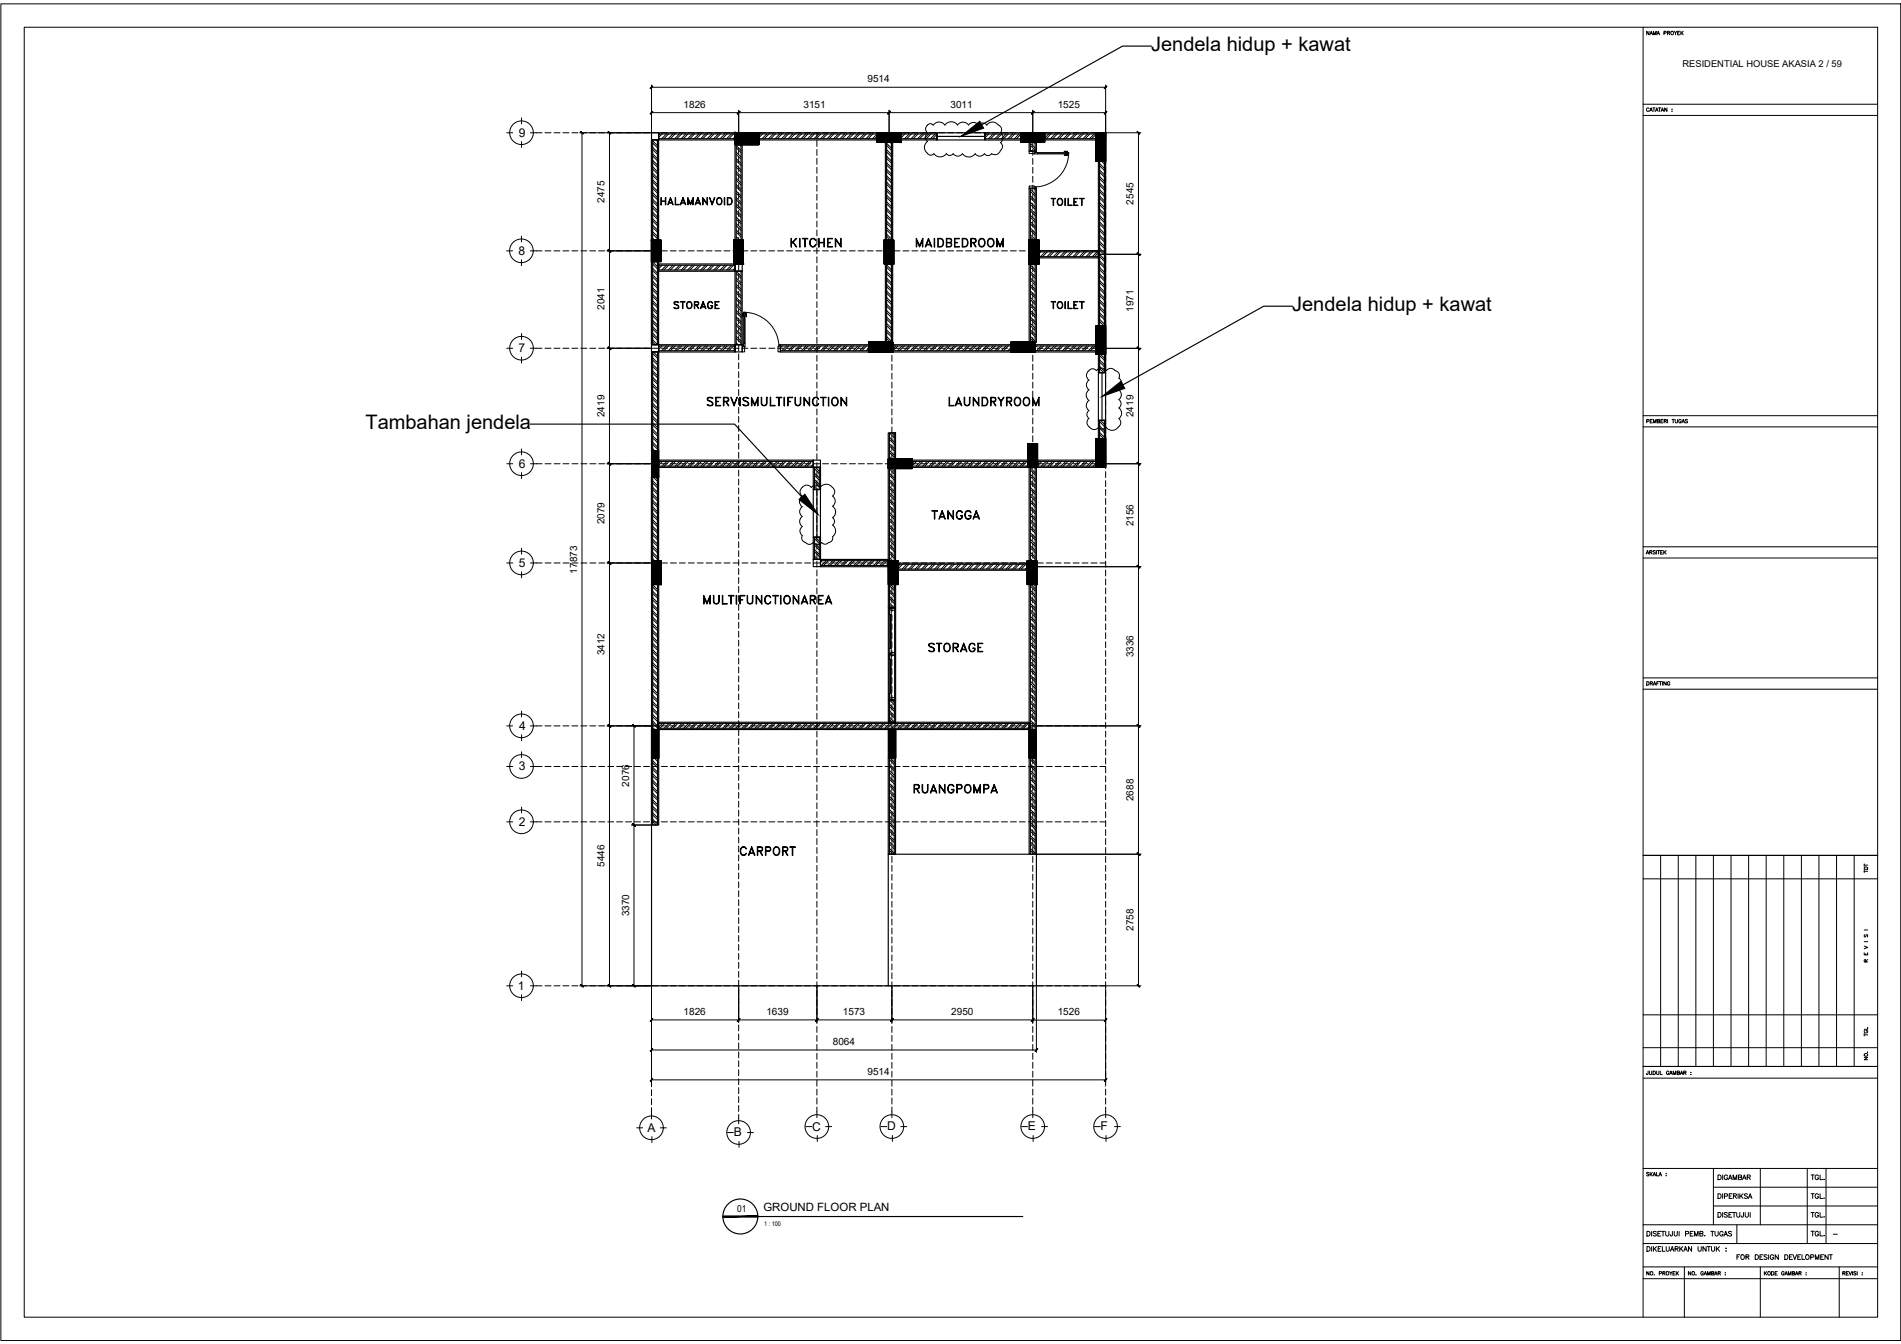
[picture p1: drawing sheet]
<svg xmlns="http://www.w3.org/2000/svg" width="420mm" height="297mm" viewBox="0 0 420 297" stroke-linecap="round" stroke-linejoin="round" font-family="sans-serif">
<defs><g id="words">
<g font-size="5.3">
<text x="208.8" y="91">LAUNDRYROOM</text>
<text x="205" y="116.1">TANGGA</text>
<text x="204.3" y="145.3">STORAGE</text>
</g>
<g font-size="4.9">
<text x="173.9" y="55.7">KITCHEN</text>
<text x="201.8" y="55.7">MAIDBEDROOM</text>
<text x="154.5" y="134.8">MULTIFUNCTIONAREA</text>
<text x="201.1" y="176.4">RUANGPOMPA</text>
<text x="162.6" y="190.1">CARPORT</text>
</g>
<g font-size="4.4">
<text x="254.4" y="11.3">Jendela hidup + kawat</text>
<text x="285.6" y="68.8">Jendela hidup + kawat</text>
<text x="80.8" y="94.8">Tambahan jendela</text>
</g>
<g font-size="2.7">
<text x="114.6" y="30.2">9</text>
<text x="114.6" y="56.3">8</text>
<text x="114.6" y="77.8">7</text>
<text x="114.7" y="103.4">6</text>
<text x="114.7" y="125.3">5</text>
<text x="114.7" y="161.3">4</text>
<text x="114.6" y="170.3">3</text>
<text x="114.7" y="182.5">2</text>
<text x="114.4" y="218.7">1</text>
<text x="143.1" y="250.1">A</text>
<text x="162.2" y="251.1">B</text>
<text x="179.5" y="249.9">C</text>
<text x="196.1" y="249.8">D</text>
<text x="227.2" y="249.8">E</text>
<text x="243.3" y="249.8">F</text>
</g>
<text font-size="2.6" x="404.3" y="274.1">-</text>
<text font-size="2.5" x="168.7" y="267.6">GROUND FLOOR PLAN</text>
<g font-size="2.2">
<text x="151.1" y="23.8">1826</text>
<text x="177.6" y="23.8">3151</text>
<text x="191.7" y="18.2">9514</text>
<text x="210.1" y="23.8">3011</text>
<text x="233.8" y="23.8">1525</text>
<text x="133.6" y="44.8" transform="rotate(-90 133.6 44.8)">2475</text>
<text x="250.5" y="45.2" transform="rotate(-90 250.5 45.2)">2545</text>
<text x="133.6" y="68.5" transform="rotate(-90 133.6 68.5)">2041</text>
<text x="250.5" y="69" transform="rotate(-90 250.5 69)">1971</text>
<text x="133.6" y="92.2" transform="rotate(-90 133.6 92.2)">2419</text>
<text x="250.5" y="92.2" transform="rotate(-90 250.5 92.2)">2419</text>
<text x="133.6" y="115.9" transform="rotate(-90 133.6 115.9)">2079</text>
<text x="250.5" y="116.3" transform="rotate(-90 250.5 116.3)">2156</text>
<text x="127.6" y="126.8" transform="rotate(-90 127.6 126.8)">17873</text>
<text x="133.6" y="144.9" transform="rotate(-90 133.6 144.9)">3412</text>
<text x="250.5" y="145.3" transform="rotate(-90 250.5 145.3)">3336</text>
<text x="139" y="173.8" transform="rotate(-90 139 173.8)">2076</text>
<text x="250.5" y="177" transform="rotate(-90 250.5 177)">2688</text>
<text x="133.6" y="191.6" transform="rotate(-90 133.6 191.6)">5446</text>
<text x="139" y="202.6" transform="rotate(-90 139 202.6)">3370</text>
<text x="250.5" y="205.8" transform="rotate(-90 250.5 205.8)">2758</text>
<text x="151.1" y="224.3">1826</text>
<text x="169.4" y="224.3">1639</text>
<text x="186.3" y="224.3">1573</text>
<text x="210.2" y="224.3">2950</text>
<text x="233.8" y="224.4">1526</text>
<text x="184.1" y="231">8064</text>
<text x="191.7" y="237.6">9514</text>
<text x="163" y="267.8">01</text>
</g>
<text font-size="2.1" x="371.9" y="14.9">RESIDENTIAL HOUSE AKASIA 2 / 59</text>
<text font-size="1.4" x="168.9" y="270.9">1 : 100</text>
</g></defs>
<!-- layer: WALL -->
<g fill="none" stroke="#000" stroke-width=".25">
<path d="M144 30.9h1.6v22.2h-1.6zM144.3 30.9h1v22.2h-1zM145.6 29.3h16.9v1.6h-16.9zM145.6 29.6h16.9v1.1h-16.9zM162.5 32h1.5v21.1h-1.5zM162.7 32h1.1v21.1h-1.1zM167.7 29.3h26.2v1.6h-26.2zM167.7 29.6h26.2v1.1h-26.2zM195.7 31.5h1.6v21.6h-1.6zM196 31.5h1v21.6h-1zM199.1 29.3h8v1.6h-8zM199.1 29.6h8v1.1h-8z"/>
<path d="M217.7 29.3h7.9v1.7h-7.9zM217.7 29.6h7.9v1.1h-7.9zM227.5 31.5h1.6v1.9h-1.6zM227.7 31.5h1.1v1.9h-1.1zM230.9 29.3h11.4v1.6h-11.4zM230.9 29.6h11.4v1.1h-11.4zM242.8 35.7h1.6v36.3h-1.6zM243 35.7h1.1v36.3h-1.1zM144 57.8h1.6v18.4h-1.6zM144.3 57.8h1v18.4h-1zM145.6 58.3h16.9v1.7h-16.9zM145.6 58.6h16.9v1.1h-16.9z"/>
<path d="M162.5 59.9h1.5v16.3h-1.5zM162.7 59.9h1.1v16.3h-1.1zM195.7 58.3h1.6v17.4h-1.6zM196 58.3h1v17.4h-1zM227.5 41.6h1.6v11.5h-1.6zM227.5 58.3h1.6v17.4h-1.6zM227.7 41.6h1.1v11.5h-1.1zM227.7 58.3h1.1v17.4h-1.1zM229.6 55.4h13.2v1.6h-13.2zM229.6 55.7h13.2v1h-13.2zM144 77.8h1.6v21.8h-1.6zM144.3 77.8h1v21.8h-1z"/>
<path d="M145.6 76.2h16.9v1.6h-16.9zM145.6 76.5h16.9v1h-16.9zM172.5 76.2h19.5v1.6h-19.5zM172.5 76.5h19.5v1h-19.5zM197.3 76.2h30.2v1.6h-30.2zM197.3 76.5h30.2v1h-30.2zM228.7 76.2h14.1v1.6h-14.1zM228.7 76.5h14.1v1h-14.1zM242.8 78.3h1.6v4.1h-1.6zM243 78.3h1.1v4.1h-1.1zM196.3 95.7h1.6v6h-1.6zM196.6 95.7h1.1v6h-1.1z"/>
<path d="M242.8 92.9h1.6v4.1h-1.6zM243 92.9h1.1v4.1h-1.1zM144 105.4h1.6v18.5h-1.6zM144.3 105.4h1v18.5h-1zM145.6 101.7h34.1v1.6h-34.1zM145.6 102h34.1v1h-34.1zM179.7 118.7h1.7v4.9h-1.7zM179.7 103.3h1.7v4.9h-1.7zM180 118.7h1.1v4.9h-1.1zM180 103.3h1.1v4.9h-1.1zM196.3 103.3h1.6v20.6h-1.6zM196.6 103.3h1.1v20.6h-1.1z"/>
<path d="M201.6 101.7h25.6v1.6h-25.6zM201.6 102h25.6v1h-25.6zM227.5 103.3h1.6v20.6h-1.6zM227.7 103.3h1.1v20.6h-1.1zM229.3 101.7h13.5v1.6h-13.5zM229.3 102h13.5v1h-13.5zM144 129.2h1.6v32h-1.6zM144.3 129.2h1v32h-1zM181.4 123.6h14.9v1.7h-14.9zM181.4 123.9h14.9v1.1h-14.9zM196.3 129.2h1.7v5.2h-1.7zM196.6 129.2h1.1v5.2h-1.1z"/>
<path d="M198.5 124.4h28.5v1.6h-28.5zM198.5 124.7h28.5v1.1h-28.5zM227.5 129.2h1.6v32h-1.6zM227.7 129.2h1.1v32h-1.1zM145.6 159.6h81.9v1.6h-81.9zM145.6 159.9h81.9v1.1h-81.9zM196.3 154.7h1.7v4.9h-1.7zM196.6 154.7h1.1v4.9h-1.1zM144 167.6h1.6v14.7h-1.6zM144.3 167.6h1v14.7h-1zM196.3 167.6h1.6v21.2h-1.6zM196.6 167.6h1.1v21.2h-1.1z"/>
<path d="M227.5 167.6h1.6v21.2h-1.6zM227.7 167.6h1.1v21.2h-1.1z"/>
</g>
<!-- layer: HATCH -->
<g fill="none" stroke="#000" stroke-width=".22">
<path d="M144.3 31.1l1 1.1M144.3 32.6l1 1M144.3 34l1 1.1M144.3 35.4l1 1.1M144.3 36.9l1 1M144.3 38.3l1 1.1M144.3 39.7l1 1.1M144.3 31.6l1 1.1M144.3 33l1 1.1M144.3 34.5l1 1M144.3 35.9l1 1.1M144.3 37.3l1 1.1"/>
<path d="M144.3 38.8l1 1M145 30.9l.3 .3M145.9 29.6l-.3 .3M146.3 29.6l-.7 .8M147.3 29.6l-1.1 1.1M147.8 29.6l-1.1 1.1M148.7 29.6l-1 1.1M149.2 29.6l-1 1.1M150.2 29.6l-1.1 1.1M150.7 29.6l-1.1 1.1M151.6 29.6l-1 1.1M152.1 29.6l-1.1 1.1"/>
<path d="M153.1 29.6l-1.1 1.1M153.5 29.6l-1 1.1M154.5 29.6l-1.1 1.1M155 29.6l-1.1 1.1M155.9 29.6l-1 1.1M156.4 29.6l-1.1 1.1M157.4 29.6l-1.1 1.1M157.8 29.6l-1 1.1M158.8 29.6l-1.1 1.1M159.3 29.6l-1.1 1.1M160.2 29.6l-1 1.1M160.7 29.6l-1.1 1.1"/>
<path d="M161.6 29.6l-1 1.1M162.1 29.6l-1 1.1M162.5 30.2l-.5 .5M162.7 32.2l1.1 1M162.7 33.6l1.1 1.1M162.7 35l1.1 1.1M162.7 36.5l1.1 1.1M162.7 37.9l1.1 1.1M162.7 39.4l1.1 1M162.7 32.6l1.1 1.1M162.7 34.1l1.1 1.1M162.7 35.5l1.1 1.1"/>
<path d="M162.7 37l1.1 1M162.7 38.4l1.1 1.1M162.7 39.8l1.1 1.1M163.5 32l.3 .3M168.1 29.6l-.4 .3M168.6 29.6l-.9 .8M169.5 29.6l-1.1 1.1M170 29.6l-1.1 1.1M170.9 29.6l-1 1.1M171.4 29.6l-1.1 1.1M172.4 29.6l-1.1 1.1M172.8 29.6l-1 1.1"/>
<path d="M173.8 29.6l-1.1 1.1M174.3 29.6l-1.1 1.1M175.2 29.6l-1 1.1M175.7 29.6l-1.1 1.1M176.7 29.6l-1.1 1.1M177.2 29.6l-1.1 1.1M178.1 29.6l-1.1 1.1M178.6 29.6l-1.1 1.1M179.5 29.6l-1 1.1M180 29.6l-1 1.1M181 29.6l-1.1 1.1M181.5 29.6l-1.1 1.1"/>
<path d="M182.4 29.6l-1 1.1M182.9 29.6l-1.1 1.1M183.9 29.6l-1.1 1.1M184.3 29.6l-1 1.1M185.3 29.6l-1.1 1.1M185.8 29.6l-1.1 1.1M186.7 29.6l-1 1.1M187.2 29.6l-1.1 1.1M188.2 29.6l-1.1 1.1M188.6 29.6l-1 1.1M189.6 29.6l-1.1 1.1M190.1 29.6l-1.1 1.1"/>
<path d="M191 29.6l-1.1 1.1M191.5 29.6l-1.1 1.1M192.5 29.6l-1.1 1.1M192.9 29.6l-1 1.1M193.9 30.1l-.6 .6M193.9 29.6l-1.1 1.1M196 31.7l1 1M196 33.1l1 1.1M196 34.5l1 1.1M196 36l1 1M196 37.4l1 1.1M196 38.8l1 1.1"/>
<path d="M196 32.1l1 1.1M196 33.6l1 1M196 35l1 1.1M196 36.5l1 1M196 37.9l1 1.1M196 39.3l1 1.1M196.7 31.5l.3 .3M199.5 29.6l-.4 .4M200 29.6l-.9 .9M201 29.6l-1.1 1.1M201.5 29.6l-1.1 1.1M202.4 29.6l-1 1.1"/>
<path d="M202.9 29.6l-1.1 1.1M203.9 29.6l-1.1 1.1M204.3 29.6l-1 1.1M205.3 29.6l-1.1 1.1M205.8 29.6l-1.1 1.1M206.7 29.6l-1 1.1M207.1 30.7h.1M207.1 29.7l-1 1M218.1 29.6l-.4 .4M218.5 29.6l-.8 .9M219.5 29.6l-1.1 1.1M220 29.6l-1.1 1.1"/>
<path d="M220.9 29.6l-1 1.1M221.4 29.6l-1.1 1.1M222.4 29.6l-1.1 1.1M222.8 29.6l-1 1.1M223.8 29.6l-1.1 1.1M224.3 29.6l-1.1 1.1M225.2 29.6l-1 1.1M225.6 30.7h.1M225.6 29.7l-1 1M227.7 31.7l1.1 1M227.7 33.1l.3 .3M227.7 32.1l1.1 1.1"/>
<path d="M228.5 31.5l.3 .3M231.8 29.6l-.9 .9M232.3 29.6l-1.1 1.1M233.2 29.6l-1 1.1M233.7 29.6l-1 1.1M234.7 29.6l-1.1 1.1M235.2 29.6l-1.1 1.1M236.1 29.6l-1 1.1M236.6 29.6l-1.1 1.1M237.6 29.6l-1.1 1.1M238 29.6l-1 1.1M239 29.6l-1.1 1.1"/>
<path d="M239.5 29.6l-1.1 1.1M240.4 29.6l-1 1.1M240.9 29.6l-1.1 1.1M241.9 29.6l-1.1 1.1M242.3 29.7l-1 1M242.3 30.6l-.1 .1M243 36.1l1.1 1.1M243 37.6l1.1 1M243 39l1.1 1.1M243 36.6l1.1 1.1M243 38.1l1.1 1M243 39.5l1.1 1.1"/>
<path d="M243.5 35.7l.6 .6M244 35.7l.1 .1M144.3 41.2l1 1M144.3 42.6l1 1.1M144.3 44l1 1.1M144.3 45.5l1 1M144.3 46.9l1 1.1M144.3 48.4l1 1M144.3 49.8l1 1M144.3 51.2l1 1.1M144.3 52.6l.4 .5M144.3 40.2l1 1.1"/>
<path d="M144.3 41.6l1 1.1M144.3 43.1l1 1M144.3 44.5l1 1.1M144.3 46l1 1M144.3 47.4l1 1.1M144.3 48.8l1 1.1M144.3 50.3l1 1M144.3 51.7l1 1.1M144.3 57.9l1 1M144.3 59.3l1 1.1M144.3 58.3l1 1.1M144.3 59.8l1 1"/>
<path d="M145.1 57.8l.2 .2M145.9 58.6l-.3 .3M146.3 58.6l-.7 .8M147.3 58.6l-1.1 1.1M147.8 58.6l-1.1 1.1M148.7 58.6l-1 1.1M149.2 58.6l-1 1.1M150.2 58.6l-1.1 1.1M150.7 58.6l-1.1 1.1M151.6 58.6l-1 1.1M152.1 58.6l-1.1 1.1M153.1 58.6l-1.1 1.1"/>
<path d="M153.5 58.6l-1 1.1M154.5 58.6l-1.1 1.1M155 58.6l-1.1 1.1M155.9 58.6l-1 1.1M156.4 58.6l-1.1 1.1M157.4 58.6l-1.1 1.1M157.8 58.6l-1 1.1M158.8 58.6l-1.1 1.1M159.3 58.6l-1.1 1.1M160.2 58.6l-1 1.1M160.7 58.6l-1.1 1.1M161.6 58.6l-1 1.1"/>
<path d="M162.1 58.6l-1 1.1M162.5 59.3l-.5 .4M162.7 40.8l1.1 1.1M162.7 42.2l1.1 1.1M162.7 43.7l1.1 1M162.7 45.1l1.1 1.1M162.7 46.5l1.1 1.1M162.7 48l1.1 1M162.7 49.4l1.1 1.1M162.7 50.8l1.1 1.1M162.7 52.3l.8 .8M162.7 41.3l1.1 1"/>
<path d="M162.7 42.7l1.1 1.1M162.7 44.1l1.1 1.1M162.7 45.6l1.1 1M162.7 47l1.1 1.1M162.7 48.4l1.1 1.1M162.7 49.9l1.1 1M162.7 51.3l1.1 1.1M162.7 52.8l.3 .3M162.7 60l1.1 1.1M163.6 59.9l.2 .2M196 40.3l1 1M196 41.7l1 1.1"/>
<path d="M196 43.1l1 1.1M196 44.6l1 1M196 46l1 1.1M196 47.4l1 1.1M196 48.9l1 1M196 50.3l1 1.1M196 51.8l1 1M196 40.8l1 1M196 42.2l1 1.1M196 43.6l1 1.1M196 45l1 1.1M196 46.5l1 1"/>
<path d="M196 47.9l1 1.1M196 49.4l1 1M196 50.8l1 1.1M196 52.2l.8 .9M196 58.6l1 1M196 59.1l1 1M196.7 58.3l.3 .4M227.7 41.8l1.1 1.1M227.7 43.3l1.1 1M227.7 44.7l1.1 1M227.7 46.1l1.1 1.1M227.7 47.6l1.1 1"/>
<path d="M227.7 49l1.1 1.1M227.7 50.4l1.1 1.1M227.7 51.9l1.1 1M227.7 42.3l1.1 1.1M227.7 43.7l1.1 1.1M227.7 45.2l1.1 1M227.7 46.6l1.1 1.1M227.7 48l1.1 1.1M227.7 49.5l1.1 1M227.7 50.9l1.1 1.1M227.7 52.4l.8 .7M227.7 58.6l1.1 1"/>
<path d="M227.7 60l1.1 1.1M227.7 59l1.1 1.1M228.5 58.3l.3 .4M228.5 41.6l.3 .3M229.6 55.7h.1M230.1 55.7l-.5 .4M231 55.7l-1 1M231.5 55.7l-1.1 1M232.5 55.7l-1.1 1M232.9 55.7l-1 1M233.9 55.7l-1.1 1M234.4 55.7l-1.1 1"/>
<path d="M235.3 55.7l-1 1M235.8 55.7l-1.1 1M236.7 55.7l-1 1M237.2 55.7l-1 1M238.2 55.7l-1.1 1M238.7 55.7l-1.1 1M239.6 55.7l-1 1M240.1 55.7l-1.1 1M241.1 55.7l-1.1 1M241.5 55.7l-1 1M242.5 55.7l-1.1 1M242.8 55.9l-.9 .8"/>
<path d="M243 40.5l1.1 1M243 41.9l1.1 1.1M243 43.3l1.1 1.1M243 44.8l1.1 1M243 46.2l1.1 1.1M243 47.6l1.1 1.1M243 49.1l1.1 1M243 50.5l1.1 1.1M243 51.9l1.1 1.1M243 53.4l1.1 1M243 54.8l1.1 1.1M243 56.2l1.1 1.1"/>
<path d="M243 57.7l1.1 1M243 59.1l1.1 1.1M243 40.9l1.1 1.1M243 42.4l1.1 1M243 43.8l1.1 1.1M243 45.2l1.1 1.1M243 46.7l1.1 1M243 48.1l1.1 1.1M243 49.5l1.1 1.1M243 51l1.1 1M243 52.4l1.1 1.1M243 53.8l1.1 1.1"/>
<path d="M243 55.3l1.1 1.1M243 56.7l1.1 1.1M243 58.2l1.1 1M243 59.6l1.1 1M144.3 60.7l1 1.1M144.3 62.2l1 1M144.3 63.6l1 1.1M144.3 65.1l1 1M144.3 66.5l1 1M144.3 67.9l1 1.1M144.3 69.3l1 1.1M144.3 70.8l1 1"/>
<path d="M144.3 72.2l1 1.1M144.3 73.6l1 1.1M144.3 75.1l1 1M144.3 61.2l1 1.1M144.3 62.7l1 1M144.3 64.1l1 1.1M144.3 65.5l1 1.1M144.3 67l1 1M144.3 68.4l1 1.1M144.3 69.8l1 1.1M144.3 71.3l1 1M144.3 72.7l1 1.1"/>
<path d="M144.3 74.1l1 1.1M144.3 75.6l.6 .6M144.3 79.1l1 1M144.3 78.1l1 1.1M144.3 79.6l1 1M144.4 77.8l.9 .9M145.9 76.5l-.3 .3M146.3 76.5l-.7 .7M147.3 76.5l-1.1 1M147.8 76.5l-1.1 1M148.7 76.5l-1 1M149.2 76.5l-1 1"/>
<path d="M150.2 76.5l-1.1 1M150.7 76.5l-1.1 1M151.6 76.5l-1 1M152.1 76.5l-1.1 1M153.1 76.5l-1.1 1M153.5 76.5l-1 1M154.5 76.5l-1.1 1M155 76.5l-1.1 1M155.9 76.5l-1 1M156.4 76.5l-1.1 1M157.4 76.5l-1.1 1M157.8 76.5l-1 1"/>
<path d="M158.8 76.5l-1.1 1M159.3 76.5l-1.1 1M160.2 76.5l-1 1M160.7 76.5l-1.1 1M161.6 76.5l-1 1M162.1 76.5l-1 1M162.5 77.1l-.5 .4M162.7 61.4l1.1 1.1M162.7 62.9l1.1 1M162.7 64.3l1.1 1M162.7 65.7l1.1 1.1M162.7 67.1l1.1 1.1"/>
<path d="M162.7 68.6l1.1 1M162.7 70l1.1 1.1M162.7 71.5l1.1 1M162.7 72.9l1.1 1.1M162.7 74.3l1.1 1.1M162.7 75.8l.4 .4M162.7 60.5l1.1 1M162.7 61.9l1.1 1.1M162.7 63.3l1.1 1.1M162.7 64.8l1.1 1M162.7 66.2l1.1 1.1M162.7 67.6l1.1 1.1"/>
<path d="M162.7 69.1l1.1 1M162.7 70.5l1.1 1.1M162.7 71.9l1.1 1.1M162.7 73.4l1.1 1M162.7 74.8l1.1 1.1M172.9 76.5l-.4 .3M173.8 76.5l-1 1M174.3 76.5l-1.1 1M175.3 76.5l-1.1 1M175.7 76.5l-1 1M176.7 76.5l-1.1 1M177.2 76.5l-1.1 1"/>
<path d="M178.1 76.5l-1 1M178.6 76.5l-1.1 1M179.6 76.5l-1.1 1M180.1 76.5l-1.1 1M181 76.5l-1.1 1M181.5 76.5l-1.1 1M182.5 76.5l-1.1 1M182.9 76.5l-1 1M183.9 76.5l-1.1 1M184.4 76.5l-1.1 1M185.3 76.5l-1 1M185.8 76.5l-1.1 1"/>
<path d="M186.8 76.5l-1.1 1M187.2 76.5l-1 1M188.2 76.5l-1.1 1M188.7 76.5l-1.1 1M189.6 76.5l-1 1M190.1 76.5l-1.1 1M191.1 76.5l-1.1 1M191.5 76.5l-1 1M192 77.4l-.1 .1M192 76.9l-.6 .6M196 74.4l1 1M196 60l1 1.1"/>
<path d="M196 61.5l1 1M196 62.9l1 1.1M196 64.3l1 1.1M196 65.8l1 1M196 67.2l1 1M196 68.6l1 1.1M196 70l1 1.1M196 71.5l1 1M196 72.9l1 1.1M196 60.5l1 1.1M196 61.9l1 1.1M196 63.4l1 1"/>
<path d="M196 64.8l1 1.1M196 66.2l1 1.1M196 67.7l1 1M196 69.1l1 1.1M196 70.5l1 1.1M196 72l1 1M196 73.4l1 1.1M196 74.8l.8 .9M198 76.5l-.7 .6M198.5 76.5l-1.1 1M199.4 76.5l-1 1M199.9 76.5l-1.1 1"/>
<path d="M200.9 76.5l-1.1 1M201.3 76.5l-1 1M202.3 76.5l-1.1 1M202.8 76.5l-1.1 1M203.7 76.5l-1.1 1M204.2 76.5l-1.1 1M205.1 76.5l-1 1M205.6 76.5l-1 1M206.6 76.5l-1.1 1M207.1 76.5l-1.1 1M208 76.5l-1.1 1M208.5 76.5l-1.1 1"/>
<path d="M209.4 76.5l-1 1M209.9 76.5l-1 1M210.9 76.5l-1.1 1M211.4 76.5l-1.1 1M212.3 76.5l-1 1M212.8 76.5l-1.1 1M213.8 76.5l-1.1 1M214.2 76.5l-1 1M215.2 76.5l-1.1 1M215.7 76.5l-1.1 1M216.6 76.5l-1 1M217.1 76.5l-1.1 1"/>
<path d="M218.1 76.5l-1.1 1M218.5 76.5l-1 1M219.5 76.5l-1.1 1M220 76.5l-1.1 1M220.9 76.5l-1 1M221.4 76.5l-1.1 1M222.4 76.5l-1.1 1M222.8 76.5l-1 1M223.8 76.5l-1.1 1M224.3 76.5l-1.1 1M225.2 76.5l-1 1M225.7 76.5l-1.1 1"/>
<path d="M226.7 76.5l-1.1 1M227.1 76.5l-1 1M227.5 77.1l-.5 .4M227.7 67.7l1.1 1M227.7 74.8l.9 .9M227.7 61.4l1.1 1.1M227.7 62.9l1.1 1M227.7 64.3l1.1 1.1M227.7 65.7l1.1 1.1M227.7 67.2l1.1 1M227.7 68.6l1.1 1.1M227.7 70l1.1 1.1"/>
<path d="M227.7 71.5l1.1 1M227.7 72.9l1.1 1.1M227.7 74.3l1.1 1.1M227.7 60.5l1.1 1M227.7 61.9l1.1 1.1M227.7 63.3l1.1 1.1M227.7 64.8l1.1 1M227.7 66.2l1.1 1.1M227.7 69.1l1.1 1.1M227.7 70.5l1.1 1.1M227.7 72l1.1 1M227.7 73.4l1.1 1.1"/>
<path d="M229.2 76.5l-.5 .4M230.1 76.5l-1 1M230.6 76.5l-1 1M231.6 76.5l-1.1 1M232.1 76.5l-1.1 1M233 76.5l-1.1 1M233.5 76.5l-1.1 1M234.4 76.5l-1 1M234.9 76.5l-1 1M235.9 76.5l-1.1 1M236.4 76.5l-1.1 1M237.3 76.5l-1 1"/>
<path d="M237.8 76.5l-1.1 1M238.8 76.5l-1.1 1M239.2 76.5l-1 1M240.2 76.5l-1.1 1M240.7 76.5l-1.1 1M241.6 76.5l-1 1M242.1 76.5l-1.1 1M242.8 77.2l-.3 .3M242.8 76.8l-.8 .7M243 60.5l1.1 1.1M243 62l1.1 1M243 63.4l1.1 1.1"/>
<path d="M243 64.8l1.1 1.1M243 66.3l1.1 1M243 67.7l1.1 1.1M243 69.1l1.1 1.1M243 70.6l1.1 1.1M243 61l1.1 1.1M243 62.4l1.1 1.1M243 63.9l1.1 1M243 65.3l1.1 1.1M243 66.8l1.1 1M243 68.2l1.1 1.1M243 69.6l1.1 1.1"/>
<path d="M243 71.1l.9 .9M243 79.5l1.1 1.1M243 78.6l1.1 1M243.2 78.3l.9 .9M144.3 80.5l1 1.1M144.3 82l1 1M144.3 83.4l1 1.1M144.3 84.8l1 1.1M144.3 86.3l1 1M144.3 87.7l1 1.1M144.3 89.1l1 1.1M144.3 90.6l1 1"/>
<path d="M144.3 92l1 1.1M144.3 93.4l1 1.1M144.3 94.9l1 1M144.3 96.3l1 1.1M144.3 97.7l1 1.1M144.3 99.2l.4 .4M144.3 81l1 1.1M144.3 82.4l1 1.1M144.3 83.9l1 1M144.3 85.3l1 1.1M144.3 86.7l1 1.1M144.3 88.2l1 1"/>
<path d="M144.3 89.6l1 1.1M144.3 91l1 1.1M144.3 92.5l1 1M144.3 93.9l1 1.1M144.3 95.3l1 1.1M144.3 96.8l1 1M144.3 98.2l1 1.1M196.6 96.7l1.1 1M196.6 98.1l1.1 1.1M196.6 99.5l1.1 1.1M196.6 95.7l1.1 1.1M196.6 97.1l1.1 1.1"/>
<path d="M196.6 98.6l1.1 1M196.6 100l1.1 1.1M197.1 95.7l.6 .6M243 80l1.1 1.1M243 81l1.1 1M243 81.4l.9 1M243 94.1l1.1 1.1M243 95.6l1.1 1M243 93.2l1.1 1M243 94.6l1.1 1.1M243 96l.9 1M243.2 92.9l.9 .9"/>
<path d="M144.3 106.8l1 1M144.3 115.3l1 1.1M144.3 106.3l1 1M144.3 107.7l1 1.1M144.3 109.1l1 1.1M144.3 110.6l1 1M144.3 112l1 1.1M144.3 113.4l1 1.1M144.3 114.9l1 1M144.3 116.3l1 1.1M144.3 117.7l1 1.1M144.3 119.2l1 1"/>
<path d="M144.3 108.2l1 1M144.3 109.6l1 1.1M144.3 111l1 1.1M144.3 112.5l1 1M144.3 113.9l1 1.1M144.3 116.8l1 1M144.3 118.2l1 1.1M144.3 119.7l1 1M144.3 105.4l1 1M144.8 105.4l.5 .5M146 102l-.4 .3M146.4 102l-.8 .8"/>
<path d="M147.4 102l-1.1 1M147.9 102l-1.1 1M148.8 102l-1 1M149.3 102l-1.1 1M150.3 102l-1.1 1M150.7 102l-1 1M151.7 102l-1.1 1M152.2 102l-1.1 1M153.1 102l-1 1M153.6 102l-1.1 1M154.6 102l-1.1 1M155 102l-1 1"/>
<path d="M156 102l-1.1 1M156.5 102l-1.1 1M157.4 102l-1 1M157.9 102l-1.1 1M158.9 102l-1.1 1M159.3 102l-1 1M160.3 102l-1.1 1M160.8 102l-1.1 1M161.7 102l-1 1M162.2 102l-1 1M163.2 102l-1.1 1M163.7 102l-1.1 1"/>
<path d="M164.6 102l-1 1M165.1 102l-1.1 1M166.1 102l-1.1 1M166.5 102l-1 1M167.5 102l-1.1 1M168 102l-1.1 1M168.9 102l-1 1M169.4 102l-1.1 1M170.3 102l-1 1M170.8 102l-1 1M171.8 102l-1.1 1M172.3 102l-1.1 1"/>
<path d="M173.2 102l-1.1 1M173.7 102l-1.1 1M174.6 102l-1 1M175.1 102l-1 1M176.1 102l-1.1 1M176.6 102l-1.1 1M177.5 102l-1 1M178 102l-1.1 1M179 102l-1.1 1M179.4 102l-1 1M179.7 102.6l-.4 .4M180 107.9l.3 .3"/>
<path d="M180 119.1l1.1 1M180 104.6l1.1 1M180 106l1.1 1.1M180 107.4l.8 .8M180 103.6l1.1 1.1M180 105l1.1 1.1M180 106.5l1.1 1.1M180.2 118.7l.9 .9M180.2 103.3l.9 .9M196.6 101l.7 .7M196.6 104.6l1.1 1.1M196.6 106l1.1 1.1"/>
<path d="M196.6 107.5l1.1 1M196.6 108.9l1.1 1.1M196.6 110.3l1.1 1.1M196.6 111.8l1.1 1M196.6 113.2l1.1 1.1M196.6 114.6l1.1 1.1M196.6 116.1l1.1 1M196.6 117.5l1.1 1.1M196.6 118.9l1.1 1.1M196.6 103.6l1.1 1.1M196.6 105.1l1.1 1.1M196.6 106.5l1.1 1.1"/>
<path d="M196.6 108l1.1 1M196.6 109.4l1.1 1.1M196.6 110.8l1.1 1.1M196.6 112.3l1.1 1M196.6 113.7l1.1 1.1M196.6 115.1l1.1 1.1M196.6 116.6l1.1 1M196.6 118l1.1 1.1M196.6 119.4l1.1 1.1M196.6 101.4l.3 .3M196.7 103.3l1 .9M202.1 102l-.5 .5"/>
<path d="M202.6 102l-1 .9M203.5 102l-1 1M204 102l-1.1 1M205 102l-1.1 1M205.4 102l-1 1M206.4 102l-1.1 1M206.9 102l-1.1 1M207.8 102l-1 1M208.3 102l-1.1 1M209.3 102l-1.1 1M209.7 102l-1 1M210.7 102l-1.1 1"/>
<path d="M211.2 102l-1.1 1M212.1 102l-1 1M212.6 102l-1 1M213.6 102l-1.1 1M214.1 102l-1.1 1M215 102l-1 1M215.5 102l-1.1 1M216.5 102l-1.1 1M216.9 102l-1 1M217.9 102l-1.1 1M218.4 102l-1.1 1M219.3 102l-1.1 1"/>
<path d="M219.8 102l-1.1 1M220.7 102l-1 1M221.2 102l-1 1M222.2 102l-1.1 1M222.7 102l-1.1 1M223.6 102l-1.1 1M224.1 102l-1.1 1M225 102l-1 1M225.5 102l-1 1M226.5 102l-1.1 1M227 102l-1.1 1M227.2 102.7l-.3 .3"/>
<path d="M227.7 113.4l1.1 1.1M227.7 114.9l1.1 1M227.7 119.2l1.1 1M227.7 103.4l1.1 1.1M227.7 104.8l1.1 1.1M227.7 106.3l1.1 1M227.7 107.7l1.1 1.1M227.7 109.1l1.1 1.1M227.7 110.6l1.1 1M227.7 112l1.1 1.1M227.7 116.3l1.1 1.1M227.7 117.7l1.1 1.1"/>
<path d="M227.7 103.9l1.1 1M227.7 105.3l1.1 1.1M227.7 106.8l1.1 1M227.7 108.2l1.1 1M227.7 109.6l1.1 1.1M227.7 111l1.1 1.1M227.7 112.5l1.1 1M227.7 113.9l1.1 1.1M227.7 115.3l1.1 1.1M227.7 116.8l1.1 1M227.7 118.2l1.1 1.1M227.7 119.7l1.1 1"/>
<path d="M228.6 103.3l.2 .2M229.8 102l-.5 .5M230.3 102l-1 .9M231.2 102l-1 1M231.7 102l-1 1M232.7 102l-1.1 1M233.2 102l-1.1 1M234.1 102l-1.1 1M234.6 102l-1.1 1M235.5 102l-1 1M236 102l-1 1M237 102l-1.1 1"/>
<path d="M237.4 102l-1 1M238.4 102l-1.1 1M238.9 102l-1.1 1M239.8 102l-1 1M240.3 102l-1 1M241.3 102l-1.1 1M241.8 102l-1.1 1M242.7 102l-1 1M242.8 102.4l-.7 .6M144.3 122.5l1 1.1M144.3 120.6l1 1.1M144.3 122.1l1 1"/>
<path d="M144.3 123.5l.4 .4M144.3 121.1l1 1.1M144.3 129.2l1 1.1M144.3 130.7l1 1M144.3 132.1l1 1.1M144.3 133.5l1 1.1M144.3 135l1 1M144.3 136.4l1 1.1M144.3 137.8l1 1.1M144.3 139.3l1 1M144.3 129.7l1 1.1M144.3 131.2l1 1"/>
<path d="M144.3 132.6l1 1.1M144.3 134l1 1.1M144.3 135.5l1 1M144.3 136.9l1 1.1M144.3 138.3l1 1.1M144.3 139.8l1 1M145.1 129.2l.2 .2M180 120.5l1.1 1.1M180 120l1.1 1.1M180 121.5l1.1 1M180 122.9l.8 .7M180 121.9l1.1 1.1"/>
<path d="M180 123.4l.3 .2M181.7 123.9l-.3 .3M182.6 123.9l-1.1 1.1M183.1 123.9l-1.1 1.1M184.1 123.9l-1.1 1.1M184.5 123.9l-1 1.1M185.5 123.9l-1.1 1.1M186 123.9l-1.1 1.1M186.9 123.9l-1 1.1M187.4 123.9l-1.1 1.1M188.4 123.9l-1.1 1.1M188.8 123.9l-1 1.1"/>
<path d="M189.8 123.9l-1.1 1.1M190.3 123.9l-1.1 1.1M191.2 123.9l-1 1.1M191.7 123.9l-1.1 1.1M192.7 123.9l-1.1 1.1M193.1 123.9l-1 1.1M194.1 123.9l-1.1 1.1M194.6 123.9l-1.1 1.1M195.5 123.9l-1 1.1M196 123.9l-1.1 1.1M196.3 124.6l-.4 .4M196.6 120.4l1.1 1.1"/>
<path d="M196.6 121.8l1.1 1.1M196.6 123.3l.7 .6M196.6 120.9l1.1 1M196.6 122.3l1.1 1.1M196.6 123.7l.2 .2M196.6 130.4l1.1 1.1M196.6 131.9l1.1 1M196.6 133.3l1.1 1.1M196.6 129.5l1.1 1M196.6 130.9l1.1 1.1M196.6 132.3l1.1 1.1M196.6 133.8l.6 .6"/>
<path d="M196.8 129.2l.9 .8M199 124.7l-.5 .6M199.5 124.7l-1 1M200.4 124.7l-1 1.1M200.9 124.7l-1 1.1M201.9 124.7l-1.1 1.1M202.4 124.7l-1.1 1.1M203.3 124.7l-1.1 1.1M203.8 124.7l-1.1 1.1M204.7 124.7l-1 1.1M205.2 124.7l-1 1.1M206.2 124.7l-1.1 1.1"/>
<path d="M206.7 124.7l-1.1 1.1M207.6 124.7l-1.1 1.1M208.1 124.7l-1.1 1.1M209 124.7l-1 1.1M209.5 124.7l-1.1 1.1M210.5 124.7l-1.1 1.1M211 124.7l-1.1 1.1M211.9 124.7l-1.1 1.1M212.4 124.7l-1.1 1.1M213.4 124.7l-1.1 1.1M213.8 124.7l-1 1.1M214.8 124.7l-1.1 1.1"/>
<path d="M215.3 124.7l-1.1 1.1M216.2 124.7l-1 1.1M216.7 124.7l-1.1 1.1M217.7 124.7l-1.1 1.1M218.1 124.7l-1 1.1M219.1 124.7l-1.1 1.1M219.6 124.7l-1.1 1.1M220.5 124.7l-1 1.1M221 124.7l-1.1 1.1M222 124.7l-1.1 1.1M222.4 124.7l-1 1.1M223.4 124.7l-1.1 1.1"/>
<path d="M223.9 124.7l-1.1 1.1M224.8 124.7l-1 1.1M225.3 124.7l-1.1 1.1M226.3 124.7l-1.1 1.1M226.7 124.7l-1 1.1M227 125.4l-.4 .4M227.7 120.6l1.1 1.1M227.7 122.1l1.1 1M227.7 123.5l.5 .4M227.7 121.1l1.1 1.1M227.7 122.5l1.1 1.1M227.7 130.5l1.1 1.1"/>
<path d="M227.7 131.9l1.1 1.1M227.7 133.4l1.1 1M227.7 134.8l1.1 1.1M227.7 136.2l1.1 1.1M227.7 137.7l1.1 1M227.7 139.1l1.1 1.1M227.7 129.5l1.1 1.1M227.7 131l1.1 1M227.7 132.4l1.1 1.1M227.7 133.8l1.1 1.1M227.7 135.3l1.1 1M227.7 136.7l1.1 1.1"/>
<path d="M227.7 138.1l1.1 1.1M227.7 139.6l1.1 1M227.9 129.2l.9 .9M144.3 140.7l1 1.1M144.3 142.1l1 1.1M144.3 143.6l1 1.1M144.3 145l1 1.1M144.3 146.5l1 1M144.3 147.9l1 1.1M144.3 149.3l1 1.1M144.3 150.8l1 1M144.3 152.2l1 1.1"/>
<path d="M144.3 153.6l1 1.1M144.3 155.1l1 1M144.3 156.5l1 1.1M144.3 157.9l1 1.1M144.3 159.4l1 1M144.3 141.2l1 1.1M144.3 142.6l1 1.1M144.3 144.1l1 1M144.3 145.5l1 1.1M144.3 146.9l1 1.1M144.3 148.4l1 1M144.3 149.8l1 1.1"/>
<path d="M144.3 151.2l1 1.1M144.3 152.7l1 1M144.3 154.1l1 1.1M144.3 155.5l1 1.1M144.3 157l1 1M144.3 158.4l1 1.1M144.3 159.9l1 1M146.4 159.9l-.8 .8M146.9 159.9l-1.1 1.1M147.9 159.9l-1.1 1.1M148.3 159.9l-1 1.1M149.3 159.9l-1.1 1.1"/>
<path d="M149.8 159.9l-1.1 1.1M150.7 159.9l-1 1.1M151.2 159.9l-1 1.1M152.2 159.9l-1.1 1.1M152.7 159.9l-1.1 1.1M153.6 159.9l-1.1 1.1M154.1 159.9l-1.1 1.1M155 159.9l-1 1.1M155.5 159.9l-1 1.1M156.5 159.9l-1.1 1.1M157 159.9l-1.1 1.1M157.9 159.9l-1.1 1.1"/>
<path d="M158.4 159.9l-1.1 1.1M159.3 159.9l-1 1.1M159.8 159.9l-1 1.1M160.8 159.9l-1.1 1.1M161.2 159.9l-1 1.1M162.2 159.9l-1.1 1.1M162.7 159.9l-1.1 1.1M163.6 159.9l-1 1.1M164.1 159.9l-1 1.1M165.1 159.9l-1.1 1.1M165.6 159.9l-1.1 1.1M166.5 159.9l-1 1.1"/>
<path d="M167 159.9l-1.1 1.1M168 159.9l-1.1 1.1M168.4 159.9l-1 1.1M169.4 159.9l-1.1 1.1M169.9 159.9l-1.1 1.1M170.8 159.9l-1 1.1M171.3 159.9l-1.1 1.1M172.3 159.9l-1.1 1.1M172.7 159.9l-1 1.1M173.7 159.9l-1.1 1.1M174.2 159.9l-1.1 1.1M175.1 159.9l-1 1.1"/>
<path d="M175.6 159.9l-1.1 1.1M176.6 159.9l-1.1 1.1M177 159.9l-1 1.1M178 159.9l-1.1 1.1M178.5 159.9l-1.1 1.1M179.4 159.9l-1 1.1M179.9 159.9l-1.1 1.1M180.9 159.9l-1.1 1.1M181.3 159.9l-1 1.1M182.3 159.9l-1.1 1.1M182.8 159.9l-1.1 1.1M183.7 159.9l-1 1.1"/>
<path d="M184.2 159.9l-1 1.1M185.2 159.9l-1.1 1.1M185.7 159.9l-1.1 1.1M186.6 159.9l-1.1 1.1M187.1 159.9l-1.1 1.1M188 159.9l-1 1.1M188.5 159.9l-1 1.1M189.5 159.9l-1.1 1.1M189.9 159.9l-1 1.1M190.9 159.9l-1.1 1.1M191.4 159.9l-1.1 1.1M192.3 159.9l-1 1.1"/>
<path d="M192.8 159.9l-1.1 1.1M193.8 159.9l-1.1 1.1M194.3 159.9l-1.1 1.1M195.2 159.9l-1.1 1.1M195.7 159.9l-1.1 1.1M196.6 155.7l1.1 1M196.6 157.1l1.1 1.1M196.6 158.5l1.1 1.1M196.6 154.7l1.1 1.1M196.6 156.2l1.1 1M196.6 157.6l1.1 1.1M196.6 159l.6 .6"/>
<path d="M196.6 159.9l-1 1.1M197.1 154.7l.6 .6M197.1 159.9l-1 1.1M198.1 159.9l-1.1 1.1M198.6 159.9l-1.1 1.1M199.5 159.9l-1 1.1M200 159.9l-1.1 1.1M201 159.9l-1.1 1.1M201.4 159.9l-1 1.1M202.4 159.9l-1.1 1.1M202.9 159.9l-1.1 1.1M203.8 159.9l-1 1.1"/>
<path d="M204.3 159.9l-1.1 1.1M205.3 159.9l-1.1 1.1M205.7 159.9l-1 1.1M206.7 159.9l-1.1 1.1M207.2 159.9l-1.1 1.1M208.1 159.9l-1 1.1M208.6 159.9l-1.1 1.1M209.6 159.9l-1.1 1.1M210 159.9l-1 1.1M211 159.9l-1.1 1.1M211.5 159.9l-1.1 1.1M212.4 159.9l-1 1.1"/>
<path d="M212.9 159.9l-1.1 1.1M213.9 159.9l-1.1 1.1M214.4 159.9l-1.1 1.1M215.3 159.9l-1.1 1.1M215.8 159.9l-1.1 1.1M216.7 159.9l-1 1.1M217.2 159.9l-1 1.1M218.2 159.9l-1.1 1.1M218.7 159.9l-1.1 1.1M219.6 159.9l-1.1 1.1M220.1 159.9l-1.1 1.1M221 159.9l-1 1.1"/>
<path d="M221.5 159.9l-1 1.1M222.5 159.9l-1.1 1.1M222.9 159.9l-1 1.1M223.9 159.9l-1.1 1.1M224.4 159.9l-1.1 1.1M225.3 159.9l-1 1.1M225.8 159.9l-1 1.1M226.8 159.9l-1.1 1.1M227.3 159.9l-1.1 1.1M227.7 140.5l1.1 1.1M227.7 142l1.1 1M227.7 143.4l1.1 1.1"/>
<path d="M227.7 144.8l1.1 1.1M227.7 146.3l1.1 1M227.7 147.7l1.1 1.1M227.7 149.1l1.1 1.1M227.7 150.6l1.1 1M227.7 152l1.1 1.1M227.7 153.4l1.1 1.1M227.7 154.9l1.1 1M227.7 156.3l1.1 1.1M227.7 157.7l1.1 1.1M227.7 159.2l1.1 1M227.7 141l1.1 1.1"/>
<path d="M227.7 142.4l1.1 1.1M227.7 143.9l1.1 1M227.7 145.3l1.1 1.1M227.7 146.8l1.1 1M227.7 148.2l1.1 1.1M227.7 149.6l1.1 1.1M227.7 151.1l1.1 1M227.7 152.5l1.1 1.1M227.7 153.9l1.1 1.1M227.7 155.3l1.1 1.1M227.7 156.8l1.1 1M227.7 158.2l1.1 1.1"/>
<path d="M227.7 159.7l1.1 1M144.3 168.1l1 1.1M144.3 169.6l1 1.1M144.3 171l1 1.1M144.3 172.5l1 1M144.3 173.9l1 1M144.3 175.3l1 1.1M144.3 176.7l1 1.1M144.3 178.2l1 1M144.3 179.6l1 1.1M144.3 168.6l1 1.1M144.3 170.1l1 1"/>
<path d="M144.3 171.5l1 1.1M144.3 172.9l1 1.1M144.3 174.4l1 1M144.3 175.8l1 1.1M144.3 177.2l1 1.1M144.3 178.7l1 1M144.3 160.8l.4 .4M144.6 167.6l.7 .7M145.1 167.6l.2 .2M196.6 168.9l1.1 1M196.6 170.3l1.1 1.1M196.6 171.7l1.1 1.1"/>
<path d="M196.6 173.2l1.1 1M196.6 174.6l1.1 1.1M196.6 176l1.1 1.1M196.6 177.5l1.1 1M196.6 178.9l1.1 1.1M196.6 167.9l1.1 1.1M196.6 169.3l1.1 1.1M196.6 170.8l1.1 1M196.6 172.2l1.1 1.1M196.6 173.6l1.1 1.1M196.6 175.1l1.1 1M196.6 176.5l1.1 1.1"/>
<path d="M196.6 178l1.1 1M196.6 179.4l1.1 1.1M196.7 167.6l1 .9M227.5 160.6l-.4 .4M227.7 168.9l1.1 1M227.7 170.3l1.1 1.1M227.7 171.7l1.1 1.1M227.7 173.2l1.1 1M227.7 174.6l1.1 1.1M227.7 176l1.1 1.1M227.7 177.5l1.1 1M227.7 178.9l1.1 1.1"/>
<path d="M227.7 167.9l1.1 1.1M227.7 169.3l1.1 1.1M227.7 170.8l1.1 1M227.7 172.2l1.1 1.1M227.7 173.6l1.1 1.1M227.7 175.1l1.1 1M227.7 176.5l1.1 1.1M227.7 178l1.1 1M227.7 179.4l1.1 1.1M227.7 160.6l.6 .6M227.7 161.1l.2 .1M227.9 167.6l.9 .9"/>
<path d="M144.3 181.1l1 1M144.3 180.1l1 1.1M144.3 181.5l.8 .8M196.6 180.3l1.1 1.1M196.6 181.8l1.1 1M196.6 183.2l1.1 1.1M196.6 184.6l1.1 1.1M196.6 186.1l1.1 1M196.6 187.5l1.1 1.1M196.6 180.8l1.1 1.1M196.6 182.3l1.1 1M196.6 183.7l1.1 1"/>
<path d="M196.6 185.1l1.1 1.1M196.6 186.5l1.1 1.1M196.6 188l.8 .8M227.7 180.3l1.1 1.1M227.7 181.8l1.1 1M227.7 183.2l1.1 1.1M227.7 184.6l1.1 1.1M227.7 186.1l1.1 1M227.7 187.5l1.1 1.1M227.7 180.8l1.1 1.1M227.7 182.3l1.1 1M227.7 183.7l1.1 1"/>
<path d="M227.7 185.1l1.1 1.1M227.7 186.5l1.1 1.1M227.7 188l.8 .8"/>
</g>
<!-- layer: 0 -->
<g fill="none" stroke="#000" stroke-width=".25">
<path d="M254.5 10.2h-6.4l-31.1 17.4M144 29.3h1.6v1.6h-1.6zM162.5 29.3h5.2v2.7h-5.2zM193.9 29.3h5.2v2.2h-5.2zM207.1 29.3h10.6v1.6h-10.6zM207.1 30.1h10.6M225.6 29.3h5.3v2.2h-5.3zM242.3 29.3h2.1v6.4h-2.1zM242.8 29.3h1.6v1.6h-1.6zM144 53.1h2.1v4.7h-2.1zM146.1 43.7l.1 1.6zM146.2 44.4h.9"/>
<path d="M146.2 44.5h.9M147.1 43.7l.1 1.6zM147.7 44.9h.9M147.8 44.8h.8M148.2 43.7l.6 1.6-.6-1.4-.6 1.4zM149.2 43.7l.1 1.5 .8 .1h-.9zM150.5 44.9h.9M150.6 44.8h.7M151 43.7l.6 1.6-.6-1.4-.6 1.4zM152 43.7l.6 1.3 .6-1.3v1.6l-.1-1.2-.5 1.2-.5-1.2-.1 1.2zM153.8 44.9h.9M153.9 44.8h.7"/>
<path d="M154.3 43.7l.6 1.6-.6-1.4-.7 1.4zM155.3 43.7l1 1.3 .1-1.3v1.6l-1-1.4-.1 1.4zM156.8 43.7l.6 1.3 .6-1.3-.6 1.6zM158.5 43.9a.72 .72 0 0 1 1 .1 .72 .72 0 0 1-.1 1 .72 .72 0 0 1-1-.1 .72 .72 0 0 1 .1-1zM158.7 43.8a.55 .55 0 0 1 .8 .5 .66 .66 0 0 1-.6 .9 .85 .85 0 0 1-.2-1.4zM160.1 43.7l.1 1.6zM160.8 43.7h.5a.85 .85 0 0 1 .5 .8 .85 .85 0 0 1-.5 .8h-.5zM160.8 43.8a.75 .75 0 0 1 .9 .5 .75 .75 0 0 1-.4 .9h-.5zM162.2 53.1h2.1v5.2h-2.1zM162.5 58.3h1.5v1.6h-1.5zM195.4 53.1h2.1v5.2h-2.1zM227.5 53.1h2.1v5.2h-2.1z"/>
<path d="M232.3 43.8l1 .1zM232.8 43.9v1.5l.1-1.5M234 43.9a.74 .74 0 0 1 .9 .7 .74 .74 0 0 1-.9 .7l-.3-.5v-.4zM234 44a.53 .53 0 0 1 .8 .4 .71 .71 0 0 1-.6 .9 .83 .83 0 0 1-.2-1.3zM235.4 43.8l.1 1.6zM236.1 43.8v1.5l.9 .1h-.9zM237.3 43.8h.9l-.8 .1v1.4l.8 .1h-.9zM237.4 44.6h.5l-.5 .1M238.6 43.8l1 .1zM239.1 43.9v1.5v-1.5M144 76.2h1.6v1.6h-1.6zM149 66.9a.69 .69 0 0 1 1 0l-.4-.2-.5 .2v.3l.7 .3a.4 .4 0 0 1 .1 .6l-.5 .1-.4-.2 .4 .1 .5-.1v-.4l-.8-.4z"/>
<path d="M150.4 66.6l1 .1zM150.9 66.7v1.5v-1.5M151.9 66.9a.58 .58 0 0 1 .7-.2 .58 .58 0 0 1 .4 .5v.4a.6 .6 0 0 1-.7 .6 .6 .6 0 0 1-.6-.6zM152 66.8a.55 .55 0 0 1 .9 .4 .66 .66 0 0 1-.6 .9 .85 .85 0 0 1-.3-1.3zM153.5 67.4l.8-.1v-.5l-.8-.1v1.5v-1.6l.9 .2v.5l-.9 .2M153.9 67.5l.5 .7-.4-.7M155 67.8h.9M155 67.8h.8M155.4 66.6l.6 1.6-.6-1.3-.6 1.3zM156.5 66.9a.53 .53 0 0 1 .6-.3 .53 .53 0 0 1 .4 .4 .54 .54 0 0 0-.6-.3 .54 .54 0 0 0-.4 .5v.4a.49 .49 0 0 0 .5 .6 .49 .49 0 0 0 .4-.6l-.3-.1h.4a.57 .57 0 0 1-.5 .7 .57 .57 0 0 1-.6-.6zM158 66.6h.9l-.8 .1v1.4l.8 .1h-.9zM158.1 67.4h.5l-.5 .1"/>
<path d="M162.5 76.2h1.5v1.6h-1.5zM192 75.7h5.3v2.1h-5.3zM223.4 75.7h5.3v2.1h-5.3zM232.3 66.6l1 .1zM232.8 66.7v1.5l.1-1.5M233.8 66.9a.57 .57 0 0 1 .7-.2 .57 .57 0 0 1 .4 .5v.4a.6 .6 0 0 1-.6 .6 .6 .6 0 0 1-.6-.6zM234 66.8a.56 .56 0 0 1 .8 .4 .69 .69 0 0 1-.6 .9 .83 .83 0 0 1-.2-1.3zM235.4 66.6l.1 1.6zM236.1 66.6v1.5l.9 .1h-.9zM237.3 66.6h.9l-.8 .1v1.4l.8 .1h-.9zM237.4 67.4h.5l-.5 .1M238.6 66.6l1 .1z"/>
<path d="M239.1 66.7v1.5v-1.5M242.3 72h2.1v6.3h-2.1zM285.7 67.7h-6.4l-31.1 17.4M117.2 93.7h45.1l14.9 16.1M144 99.6h1.6v5.8h-1.6zM156.3 88.1a.85 .85 0 0 1 1.3 0l-.5-.2-.7 .2 .1 .3 .8 .4a.49 .49 0 0 1 .1 .8 .86 .86 0 0 1-1.1-.2h.2a.65 .65 0 0 0 1 0l-.1-.4-.9-.5zM158.2 87.8h1.1l-1 .1v1.7l1 .1h-1.1zM158.3 88.7h.5l-.5 .1M160 88.7l.9-.1v-.6l-.9-.1-.1 1.8v-1.9h.7a.49 .49 0 0 1 .5 .5 .49 .49 0 0 1-.5 .5h-.6M160.4 88.8l.7 .9-.6-.9M161.5 87.8l.7 1.6 .8-1.6-.8 1.9zM163.5 87.8l.1 1.9z"/>
<path d="M164.2 88.1a.87 .87 0 0 1 1.3 0l-.5-.2-.7 .2 .1 .3 .8 .4a.48 .48 0 0 1 .1 .8 .86 .86 0 0 1-1.1-.2l.5 .2 .7-.2-.1-.4-.9-.5zM166.1 87.8l.7 1.6 .7-1.6v1.9l-.1-1.4-.6 1.4-.6-1.4-.1 1.4zM168.3 87.8v1.3a.54 .54 0 0 0 .6 .5 .54 .54 0 0 0 .5-.5v-1.3l.1 1.3a.64 .64 0 0 1-.6 .6 .64 .64 0 0 1-.6-.6zM170.2 87.8l.1 1.8 1 .1h-1.1zM171.6 87.8l1.2 .1zM172.1 87.9v1.8l.1-1.8M173.3 87.8l.1 1.9zM174.1 87.8h1.1l-1 .1v1.8zM174.2 88.7h.5l-.5 .1M175.7 87.8l.1 1.3 .1 .3 .4 .2a.52 .52 0 0 0 .6-.5v-1.3l.1 1.3a.63 .63 0 0 1-.6 .6 .63 .63 0 0 1-.7-.6zM177.7 87.8l1.2 1.6v-1.6v1.9l-1.1-1.6-.1 1.6zM179.8 88.1a.65 .65 0 0 1 .6-.3 .65 .65 0 0 1 .5 .5 .67 .67 0 0 0-.7-.4 .67 .67 0 0 0-.5 .6 .83 .83 0 0 0 .8 1.1l.4-.4a.7 .7 0 0 1-.8 .5 .7 .7 0 0 1-.5-.7z"/>
<path d="M181.4 87.8l1.1 .1zM181.9 87.9v1.8l.1-1.8M183.1 87.8l.1 1.9zM184 88.1a.87 .87 0 0 1 1.2 .1 .87 .87 0 0 1-.1 1.2 .69 .69 0 0 1-.8 .3 .69 .69 0 0 1-.5-.7zM184.2 88a.64 .64 0 0 1 .9 .5 .8 .8 0 0 1-.7 1.1 1 1 0 0 1-.2-1.6zM185.9 87.8l1.1 1.6 .1-1.6v1.9l-1.1-1.6-.1 1.6zM227.2 98h2.1v5.3h-2.1zM242.3 97h2.1v6.3h-2.1zM242.8 82.4h1.5v10.5h-1.5zM243.6 82.4v10.5M179.7 101.7h1.6v1.6h-1.6zM179.7 108.2h1.6v10.5h-1.6z"/>
<path d="M180.6 108.2v10.5M196.3 101.4h5.3v2.2h-5.3zM144 123.9h2.1v5.3h-2.1zM179.7 123.6h1.6v1.6h-1.6zM196.3 123.9h2.2v5.3h-2.2zM196.3 134.4h1.7v20.3h-1.7zM227 123.9h2.2v5.3h-2.2zM196.6 144.4l1.1-.2v.6l-1.1-.1zM196.6 144.8v.9M197 144.8v.9M197 153.3v1M144 161.2v56.7h85.1v-56.7"/>
<path d="M144 161.2h1.6v6.4h-1.6zM196.4 161.2h1.6v6.4h-1.6zM227.5 161.2h1.6v6.4h-1.6zM227.5 188.8h-31.2v29.1"/>
</g>
<!-- layer: AS -->
<g fill="none" stroke="#000" stroke-width=".22">
<path d="M118.5 29.3h1.3M120.5 29.3h1.3M122.4 29.3h1.4M124.4 29.3h1.4M126.4 29.3h1.3M128.4 29.3h1.3M130.4 29.3h1.3M132.3 29.3h1.3M134.3 29.3h1.3M136.3 29.3h1.3M138.3 29.3h1.3M140.3 29.3h1.3"/>
<path d="M142.2 29.3h1.4M144 29.3v1.2M144 31.2v1.3M144 33.2v1.3M144 35.1v1.4M144 37.1v1.3M144 39.1v1.3M144.2 29.3h1.3M146.2 29.3h1.3M148.2 29.3h1.3M150.1 29.3h1.3M152.1 29.3h1.3"/>
<path d="M154.1 29.3h1.3M156.1 29.3h1.3M158.1 29.3h1.3M160 29.3h1.4M162 29.3h1.3M163.3 29.3v.8M163.3 30.7v1.3M163.3 32.7v1.3M163.3 34.7v1.3M163.3 36.6v1.4M163.3 38.6v1.3M164 29.3h1.3"/>
<path d="M166 29.3h1.3M167.9 29.3h1.3M169.9 29.3h1.3M171.9 29.3h1.3M173.9 29.3h1.3M175.9 29.3h1.3M177.8 29.3h1.4M179.8 29.3h1.3M180.6 29.3v1.1M180.6 31.1v1.3M180.6 33v1.3M180.6 35v1.3"/>
<path d="M180.6 37v1.3M180.6 39v1.3M181.8 29.3h1.3M183.8 29.3h1.3M185.7 29.3h1.4M187.7 29.3h1.3M189.7 29.3h1.3M191.7 29.3h1.3M193.7 29.3h1.3M195.6 29.3h1.4M197.1 29.3v1.1M197.1 31.1v1.3"/>
<path d="M197.1 33v1.3M197.1 35v1.3M197.1 37v1.3M197.1 39v1.3M197.6 29.3h1.3M199.6 29.3h1.3M201.6 29.3h1.3M203.5 29.3h1.4M205.5 29.3h1.3M207.5 29.3h1.3M209.5 29.3h1.3M211.5 29.3h1.3"/>
<path d="M213.4 29.3h1.4M215.4 29.3h1.3M217.4 29.3h1.3M219.4 29.3h1.3M221.3 29.3h1.4M223.3 29.3h1.3M225.3 29.3h1.3M227.3 29.3h1.3M228.3 29.3v1.1M228.3 31.1v1.3M228.3 33v1.3M228.3 35v1.3"/>
<path d="M228.3 37v1.3M228.3 39v1.3M229.3 29.3h1.3M231.2 29.3h1.4M233.2 29.3h1.3M235.2 29.3h1.3M237.2 29.3h1.3M239.1 29.3h1.4M241.1 29.3h1.3M243.1 29.3h1.3v1.1M244.4 31.1v1.3M244.4 33v1.3"/>
<path d="M244.4 35v1.3M244.4 37v1.3M244.4 39v1.3M118.5 55.4h1.3M120.5 55.4h1.3M122.4 55.4h1.3M124.4 55.4h1.3M126.4 55.4h1.3M128.4 55.4h1.3M130.3 55.4h1.4M132.3 55.4h1.3M134.3 55.4h1.3"/>
<path d="M136.3 55.4h1.3M138.3 55.4h1.3M140.2 55.4h1.3M142.2 55.4h1.3M144 41.1v1.3M144 43v1.4M144 45v1.3M144 47v1.3M144 49v1.3M144 51v1.3M144 52.9v1.4M144 54.9v1.3"/>
<path d="M144 56.9v1.3M144 58.9v1.3M144.2 55.4h1.3M146.2 55.4h1.3M148.1 55.4h1.4M150.1 55.4h1.3M152.1 55.4h1.3M154.1 55.4h1.3M156.1 55.4h1.3M158 55.4h1.4M160 55.4h1.3M162 55.4h1.3"/>
<path d="M163.3 40.6v1.3M163.3 42.6v1.3M163.3 44.6v1.3M163.3 46.6v1.3M163.3 48.5v1.3M163.3 50.5v1.3M163.3 52.5v1.3M163.3 54.4v1.4M163.3 56.4v1.3M163.3 58.4v1.3M164 55.4h1.3M165.9 55.4h1.4"/>
<path d="M167.9 55.4h1.3M169.9 55.4h1.3M171.9 55.4h1.3M180.6 40.9v1.4M180.6 42.9v1.3M180.6 44.9v1.3M180.6 46.9v1.3M180.6 48.9v1.3M180.6 56.8v1.3M180.6 58.7v1.4M187.7 55.4h1.3M189.7 55.4h1.3"/>
<path d="M191.7 55.4h1.3M193.6 55.4h1.4M195.6 55.4h1.3M197.1 40.9v1.4M197.1 42.9v1.3M197.1 44.9v1.3M197.1 46.9v1.3M197.1 48.9v1.3M197.1 50.8v1.3M197.1 52.8v1.3M197.1 54.8v1.3M197.1 56.8v1.3"/>
<path d="M197.1 58.7v1.4M197.6 55.4h1.3M199.6 55.4h1.3M225.3 55.4h1.3M227.3 55.4h1.3M228.3 40.9v1.4M228.3 42.9v1.3M228.3 44.9v1.3M228.3 46.9v1.3M228.3 48.9v1.3M228.3 50.8v1.3M228.3 52.8v1.3"/>
<path d="M228.3 54.8v1.3M228.3 56.8v1.3M228.3 58.7v1.4M229.2 55.4h1.4M231.2 55.4h1.3M233.2 55.4h1.3M235.2 55.4h1.3M237.2 55.4h1.3M239.1 55.4h1.4M241.1 55.4h1.3M243.1 55.4h1.3M244.4 40.9v1.4"/>
<path d="M244.4 42.9v1.3M244.4 44.9v1.3M244.4 46.9v1.3M244.4 48.9v1.3M244.4 50.8v1.3M244.4 52.8v1.3M244.4 54.8v1.3M244.4 56.8v1.3M244.4 58.7v1.4M118.5 77h1.3M120.5 77h1.3M122.4 77h1.4"/>
<path d="M124.4 77h1.4M126.4 77h1.3M128.4 77h1.3M130.4 77h1.3M132.3 77h1.3M134.3 77h1.3M136.3 77h1.3M138.3 77h1.3M140.3 77h1.3M142.2 77h1.4M144 60.8v1.4M144 62.8v1.3"/>
<path d="M144 64.8v1.3M144 66.8v1.3M144 68.8v1.3M144 70.7v1.4M144 72.7v1.3M144 74.7v1.3M144 76.7v1.3M144 78.7v1.3M144.2 77h1.3M146.2 77h1.3M148.2 77h1.3M150.1 77h1.3"/>
<path d="M152.1 77h1.3M154.1 77h1.3M156.1 77h1.3M158.1 77h1.3M160 77h1.4M162 77h1.3M163.3 60.4v1.3M163.3 62.4v1.3M163.3 64.4v1.3M163.3 66.3v1.3M163.3 68.3v1.3M163.3 70.3v1.3"/>
<path d="M163.3 72.2v1.4M163.3 74.2v1.4M163.3 76.2v1.3M163.3 78.2v1.3M164 77h1.3M166 77h1.3M167.9 77h1.3M169.9 77h1.3M171.9 77h1.3M173.9 77h1.3M175.9 77h1.3M177.8 77h1.4"/>
<path d="M179.8 77h1.3M180.6 60.7v1.3M180.6 62.7v1.3M180.6 64.7v1.3M180.6 66.7v1.3M180.6 68.6v1.3M180.6 70.6v1.3M180.6 72.6v1.3M180.6 74.6v1.3M180.6 76.5v1.4M180.6 78.5v1.3M181.8 77h1.3"/>
<path d="M183.8 77h1.3M185.7 77h1.4M187.7 77h1.3M189.7 77h1.3M191.7 77h1.3M193.7 77h1.3M195.6 77h1.4M197.1 60.7v1.3M197.1 62.7v1.3M197.1 64.7v1.3M197.1 66.7v1.3M197.1 68.6v1.3"/>
<path d="M197.1 70.6v1.3M197.1 72.6v1.3M197.1 74.6v1.3M197.1 76.5v1.4M197.1 78.5v1.3M197.6 77h1.3M199.6 77h1.3M201.6 77h1.3M203.5 77h1.4M205.5 77h1.3M207.5 77h1.3M209.5 77h1.3"/>
<path d="M211.5 77h1.3M213.4 77h1.4M215.4 77h1.3M217.4 77h1.3M219.4 77h1.3M221.3 77h1.4M223.3 77h1.3M225.3 77h1.3M227.3 77h1.3M228.3 60.7v1.3M228.3 62.7v1.3M228.3 64.7v1.3"/>
<path d="M228.3 66.7v1.3M228.3 68.6v1.3M228.3 70.6v1.3M228.3 72.6v1.3M228.3 74.6v1.3M228.3 76.5v1.4M228.3 78.5v1.3M229.3 77h1.3M231.2 77h1.4M233.2 77h1.3M235.2 77h1.3M237.2 77h1.3"/>
<path d="M239.1 77h1.4M241.1 77h1.3M243.1 77h1.3M244.4 60.7v1.3M244.4 62.7v1.3M244.4 64.7v1.3M244.4 66.7v1.3M244.4 68.6v1.3M244.4 70.6v1.3M244.4 72.6v1.3M244.4 74.6v1.3M244.4 76.5v1.4"/>
<path d="M244.4 78.5v1.3M144 80.6v1.3M144 82.6v1.3M144 84.6v1.3M144 86.6v1.3M144 88.5v1.4M144 90.5v1.3M144 92.5v1.3M144 94.5v1.3M144 96.5v1.3M144 98.4v1.3M163.3 80.2v1.3"/>
<path d="M163.3 82.2v1.3M163.3 84.1v1.3M163.3 86.1v1.3M163.3 88.1v1.3M163.3 90.1v1.3M163.3 92v1.4M163.3 94v1.3M163.3 96v1.3M163.3 98v1.3M163.3 100v1.3M180.6 80.5v1.3M180.6 82.5v1.3"/>
<path d="M180.6 84.5v1.3M180.6 86.4v1.3M180.6 88.4v1.3M180.6 90.4v1.3M180.6 92.4v1.3M180.6 94.3v1.4M180.6 96.3v1.3M180.6 98.3v1.3M197.1 80.5v1.3M197.1 82.5v1.3M197.1 84.5v1.3M197.1 86.4v1.3"/>
<path d="M197.1 88.4v1.3M197.1 90.4v1.3M197.1 92.4v1.3M197.1 94.3v1.4M197.1 96.3v1.3M197.1 98.3v1.3M228.3 80.5v1.3M228.3 82.5v1.3M228.3 84.5v1.3M228.3 92.4v1.3M228.3 94.3v1.4M228.3 96.3v1.3"/>
<path d="M228.3 98.3v1.3M244.4 80.5v1.3M244.4 82.5v1.3M244.4 84.5v1.3M244.4 86.4v1.3M244.4 88.4v1.3M244.4 90.4v1.3M244.4 92.4v1.3M244.4 94.3v1.4M244.4 96.3v1.3M244.4 98.3v1.3M118.6 102.5h1.2"/>
<path d="M120.5 102.5h1.3M122.5 102.5h1.3M124.4 102.5h1.4M126.4 102.5h1.3M128.4 102.5h1.3M130.4 102.5h1.3M132.4 102.5h1.3M134.3 102.5h1.4M136.3 102.5h1.3M138.3 102.5h1.3M140.3 102.5h1.3M142.2 102.5h1.4"/>
<path d="M144 100.4v1.3M144 102.4v1.3M144 104.4v1.3M144 106.3v1.4M144 108.3v1.4M144 110.3v1.3M144 112.3v1.3M144 114.3v1.3M144 116.2v1.3M144 118.2v1.3M144.2 102.5h1.3M146.2 102.5h1.3"/>
<path d="M148.2 102.5h1.3M150.2 102.5h1.3M152.1 102.5h1.4M154.1 102.5h1.3M156.1 102.5h1.3M158.1 102.5h1.3M160 102.5h1.4M162 102.5h1.3M163.3 101.9v1.3M163.3 103.9v1.3M163.3 105.9v1.3M163.3 107.9v1.3"/>
<path d="M163.3 109.8v1.4M163.3 111.8v1.3M163.3 113.8v1.3M163.3 115.8v1.3M163.3 117.8v1.3M163.3 119.7v1.3M164 102.5h1.3M166 102.5h1.3M168 102.5h1.3M169.9 102.5h1.4M171.9 102.5h1.3M173.9 102.5h1.3"/>
<path d="M175.9 102.5h1.3M177.8 102.5h1.4M179.8 102.5h1.3M180.6 100.3v1.3M180.6 102.3v1.3M180.6 104.2v1.3M180.6 106.2v1.3M180.6 108.2v1.3M180.6 110.2v1.3M180.6 112.1v1.4M180.6 114.1v1.4M180.6 116.1v1.3"/>
<path d="M180.6 118.1v1.3M181.8 102.5h1.3M183.8 102.5h1.3M185.8 102.5h1.3M187.7 102.5h1.4M189.7 102.5h1.3M191.7 102.5h1.3M193.7 102.5h1.3M195.6 102.5h1.4M197.1 100.3v1.3M197.1 102.3v1.3M197.1 104.2v1.3"/>
<path d="M197.1 106.2v1.3M197.1 108.2v1.3M197.1 110.2v1.3M197.1 112.1v1.4M197.1 114.1v1.4M197.1 116.1v1.3M197.1 118.1v1.3M197.6 102.5h1.3M199.6 102.5h1.3M201.6 102.5h1.3M203.6 102.5h1.3M205.5 102.5h1.4"/>
<path d="M207.5 102.5h1.3M209.5 102.5h1.3M211.5 102.5h1.3M213.4 102.5h1.4M215.4 102.5h1.3M217.4 102.5h1.3M219.4 102.5h1.3M221.4 102.5h1.3M223.3 102.5h1.4M225.3 102.5h1.3M227.3 102.5h1.3M228.3 100.3v1.3"/>
<path d="M228.3 102.3v1.3M228.3 104.2v1.3M228.3 106.2v1.3M228.3 108.2v1.3M228.3 110.2v1.3M228.3 112.1v1.4M228.3 114.1v1.4M228.3 116.1v1.3M228.3 118.1v1.3M229.3 102.5h1.3M231.2 102.5h1.4M233.2 102.5h1.3"/>
<path d="M235.2 102.5h1.3M237.2 102.5h1.3M239.2 102.5h1.3M241.1 102.5h1.4M243.1 102.5h1.3M244.4 100.3v1.3M244.4 102.3v1.3M244.4 104.2v1.3M244.4 106.2v1.3M244.4 108.2v1.3M244.4 110.2v1.3M244.4 112.1v1.4"/>
<path d="M244.4 114.1v1.4M244.4 116.1v1.3M244.4 118.1v1.3M118.6 124.4h1.2M120.5 124.4h1.3M122.5 124.4h1.3M124.4 124.4h1.4M126.4 124.4h1.3M128.4 124.4h1.3M130.4 124.4h1.3M132.4 124.4h1.3M134.3 124.4h1.4"/>
<path d="M136.3 124.4h1.3M138.3 124.4h1.3M140.3 124.4h1.3M142.2 124.4h1.4M144 120.2v1.3M144 122.2v1.3M144 124.1v1.4M144 126.1v1.4M144 128.1v1.3M144 130.1v1.3M144 132.1v1.3M144 134v1.3"/>
<path d="M144 136v1.3M144 138v1.3M144 140v1.3M144.2 124.4h1.3M146.2 124.4h1.3M148.2 124.4h1.3M150.2 124.4h1.3M152.1 124.4h1.4M154.1 124.4h1.3M156.1 124.4h1.3M158.1 124.4h1.3M160 124.4h1.4"/>
<path d="M162 124.4h1.3M163.3 121.7v1.3M163.3 123.7v1.3M163.3 125.7v1.3M163.3 127.6v1.4M163.3 135.6v1.3M163.3 137.5v1.3M163.3 139.5v1.3M164 124.4h1.3M166 124.4h1.3M168 124.4h1.3M169.9 124.4h1.4"/>
<path d="M171.9 124.4h1.3M173.9 124.4h1.3M175.9 124.4h1.3M177.8 124.4h1.4M179.8 124.4h1.3M180.6 120.1v1.3M180.6 122v1.3M180.6 124v1.3M180.6 126v1.3M180.6 128v1.3M180.6 135.9v1.3M180.6 137.9v1.3"/>
<path d="M180.6 139.8v1.3M181.8 124.4h1.3M183.8 124.4h1.3M185.8 124.4h1.3M187.7 124.4h1.4M189.7 124.4h1.3M191.7 124.4h1.3M193.7 124.4h1.3M195.6 124.4h1.4M197.1 120.1v1.3M197.1 122v1.3M197.1 124v1.3"/>
<path d="M197.1 126v1.3M197.1 128v1.3M197.1 129.9v1.4M197.1 131.9v1.4M197.1 133.9v1.3M197.1 135.9v1.3M197.1 137.9v1.3M197.1 139.8v1.3M197.6 124.4h1.3M199.6 124.4h1.3M201.6 124.4h1.3M203.6 124.4h1.3"/>
<path d="M205.5 124.4h1.4M207.5 124.4h1.3M209.5 124.4h1.3M211.5 124.4h1.3M213.4 124.4h1.4M215.4 124.4h1.3M217.4 124.4h1.3M219.4 124.4h1.3M221.4 124.4h1.3M223.3 124.4h1.4M225.3 124.4h1.3M227.3 124.4h1.3"/>
<path d="M228.3 120.1v1.3M228.3 122v1.3M228.3 124v1.3M228.3 126v1.3M228.3 128v1.3M228.3 129.9v1.4M228.3 131.9v1.4M228.3 133.9v1.3M228.3 135.9v1.3M228.3 137.9v1.3M228.3 139.8v1.3M229.3 124.4h1.3"/>
<path d="M231.2 124.4h1.4M233.2 124.4h1.3M235.2 124.4h1.3M237.2 124.4h1.3M239.2 124.4h1.3M241.1 124.4h1.4M243.1 124.4h1.3M244.4 120.1v1.3M244.4 122v1.3M244.4 124v1.3M244.4 126v1.3M244.4 128v1.3"/>
<path d="M244.4 129.9v1.4M244.4 131.9v1.4M244.4 133.9v1.3M244.4 135.9v1.3M244.4 137.9v1.3M244.4 139.8v1.3M144 142v1.3M144 143.9v1.4M144 145.9v1.3M144 147.9v1.3M144 149.9v1.3M144 151.8v1.3"/>
<path d="M144 153.8v1.3M144 155.8v1.3M144 157.8v1.3M144 159.8v1.3M163.3 141.5v1.3M163.3 143.5v1.3M163.3 145.4v1.4M163.3 147.4v1.3M163.3 149.4v1.3M163.3 151.4v1.3M163.3 153.4v1.3M163.3 155.3v1.3"/>
<path d="M163.3 157.3v1.3M163.3 159.3v1.3M180.6 141.8v1.3M180.6 143.8v1.3M180.6 145.8v1.3M180.6 147.8v1.3M180.6 149.7v1.4M180.6 151.7v1.3M180.6 153.7v1.3M180.6 155.7v1.3M180.6 157.6v1.3M180.6 159.6v1.3"/>
<path d="M197.1 141.8v1.3M197.1 143.8v1.3M197.1 145.8v1.3M197.1 147.8v1.3M197.1 149.7v1.4M197.1 151.7v1.3M197.1 153.7v1.3M197.1 155.7v1.3M197.1 157.6v1.3M197.1 159.6v1.3M228.3 141.8v1.3M228.3 143.8v1.3"/>
<path d="M228.3 145.8v1.3M228.3 147.8v1.3M228.3 149.7v1.4M228.3 151.7v1.3M228.3 153.7v1.3M228.3 155.7v1.3M228.3 157.6v1.3M228.3 159.6v1.3M244.4 141.8v1.3M244.4 143.8v1.3M244.4 145.8v1.3M244.4 147.8v1.3"/>
<path d="M244.4 149.7v1.4M244.4 151.7v1.3M244.4 153.7v1.3M244.4 155.7v1.3M244.4 157.6v1.3M244.4 159.6v1.3M118.5 160.4h1.3M118.5 169.4h1.3M120.5 160.4h1.3M120.5 169.4h1.3M122.4 160.4h1.4M122.4 169.4h1.4"/>
<path d="M124.4 160.4h1.4M124.4 169.4h1.4M126.4 160.4h1.3M126.4 169.4h1.3M128.4 160.4h1.3M128.4 169.4h1.3M130.4 160.4h1.3M130.4 169.4h1.3M132.3 160.4h1.3M132.3 169.4h1.3M134.3 160.4h1.3M134.3 169.4h1.3"/>
<path d="M136.3 160.4h1.3M136.3 169.4h1.3M138.3 160.4h1.3M138.3 169.4h1.3M140.3 160.4h1.3M140.3 169.4h1.3M142.2 160.4h1.4M142.2 169.4h1.4M144 161.7v1.4M144 163.7v1.3M144 165.7v1.3M144 167.7v1.3"/>
<path d="M144 169.6v1.3M144 171.6v1.3M144 173.6v1.3M144 175.6v1.3M144 177.6v1.3M144 179.5v1.4M144.2 160.4h1.3M144.2 169.4h1.3M146.2 160.4h1.3M146.2 169.4h1.3M148.2 160.4h1.3M148.2 169.4h1.3"/>
<path d="M150.1 160.4h1.3M150.1 169.4h1.3M152.1 160.4h1.3M152.1 169.4h1.3M154.1 160.4h1.3M154.1 169.4h1.3M156.1 160.4h1.3M156.1 169.4h1.3M158.1 160.4h1.3M158.1 169.4h1.3M160 160.4h1.4M160 169.4h1.4"/>
<path d="M162 160.4h1.3M162 169.4h1.3M163.3 161.3v1.3M163.3 163.2v1.4M163.3 165.2v1.3M163.3 167.2v1.3M163.3 169.2v1.3M163.3 171.2v1.3M163.3 173.1v1.3M163.3 175.1v1.3M163.3 177.1v1.3M163.3 179.1v1.3"/>
<path d="M164 160.4h1.3M164 169.4h1.3M166 160.4h1.3M166 169.4h1.3M167.9 160.4h1.3M167.9 169.4h1.3M169.9 160.4h1.3M169.9 169.4h1.3M171.9 160.4h1.3M171.9 169.4h1.3M173.9 160.4h1.3M173.9 169.4h1.3"/>
<path d="M175.9 160.4h1.3M175.9 169.4h1.3M177.8 160.4h1.4M177.8 169.4h1.4M179.8 160.4h1.3M179.8 169.4h1.3M180.6 161.6v1.3M180.6 163.6v1.3M180.6 165.6v1.3M180.6 167.5v1.4M180.6 169.5v1.3M180.6 171.5v1.3"/>
<path d="M180.6 173.5v1.3M180.6 175.4v1.3M180.6 177.4v1.3M180.6 179.4v1.3M181.8 160.4h1.3M181.8 169.4h1.3M183.8 160.4h1.3M183.8 169.4h1.3M185.7 160.4h1.4M185.7 169.4h1.4M187.7 160.4h1.3M187.7 169.4h1.3"/>
<path d="M189.7 160.4h1.3M189.7 169.4h1.3M191.7 160.4h1.3M191.7 169.4h1.3M193.7 160.4h1.3M193.7 169.4h1.3M195.6 160.4h1.4M195.6 169.4h1.4M197.1 161.6v1.3M197.1 163.6v1.3M197.1 165.6v1.3M197.1 167.5v1.4"/>
<path d="M197.1 169.5v1.3M197.1 171.5v1.3M197.1 173.5v1.3M197.1 175.4v1.3M197.1 177.4v1.3M197.1 179.4v1.3M197.6 160.4h1.3M197.6 169.4h1.3M199.6 160.4h1.3M199.6 169.4h1.3M201.6 160.4h1.3M201.6 169.4h1.3"/>
<path d="M203.5 160.4h1.4M203.5 169.4h1.4M205.5 160.4h1.3M205.5 169.4h1.3M207.5 160.4h1.3M207.5 169.4h1.3M209.5 160.4h1.3M209.5 169.4h1.3M211.5 160.4h1.3M211.5 169.4h1.3M213.4 160.4h1.4M213.4 169.4h1.4"/>
<path d="M215.4 160.4h1.3M215.4 169.4h1.3M217.4 160.4h1.3M217.4 169.4h1.3M219.4 160.4h1.3M219.4 169.4h1.3M221.3 160.4h1.4M221.3 169.4h1.4M223.3 160.4h1.3M223.3 169.4h1.3M225.3 160.4h1.3M225.3 169.4h1.3"/>
<path d="M227.3 160.4h1.3M227.3 169.4h1.3M228.3 161.6v1.3M228.3 163.6v1.3M228.3 165.6v1.3M228.3 167.5v1.4M228.3 169.5v1.3M228.3 171.5v1.3M228.3 173.5v1.3M228.3 175.4v1.3M228.3 177.4v1.3M228.3 179.4v1.3"/>
<path d="M229.3 160.4h1.3M229.3 169.4h1.3M231.2 160.4h1.4M231.2 169.4h1.4M233.2 160.4h1.3M233.2 169.4h1.3M235.2 160.4h1.3M235.2 169.4h1.3M237.2 160.4h1.3M237.2 169.4h1.3M239.1 160.4h1.4M239.1 169.4h1.4"/>
<path d="M241.1 160.4h1.3M241.1 169.4h1.3M243.1 160.4h1.3M243.1 169.4h1.3M244.4 161.6v1.3M244.4 163.6v1.3M244.4 165.6v1.3M244.4 167.5v1.4M244.4 169.5v1.3M244.4 171.5v1.3M244.4 173.5v1.3M244.4 175.4v1.3"/>
<path d="M244.4 177.4v1.3M244.4 179.4v1.3M118.5 181.6h1.3M120.5 181.6h1.3M122.4 181.6h1.4M124.4 181.6h1.4M126.4 181.6h1.3M128.4 181.6h1.3M130.4 181.6h1.3M132.3 181.6h1.3M134.3 181.6h1.3M136.3 181.6h1.3"/>
<path d="M138.3 181.6h1.3M140.3 181.6h1.3M142.2 181.6h1.4M144 181.5v1.3M144 183.5v1.3M144 185.5v1.3M144 187.4v1.4M144 189.4v1.3M144 191.4v1.3M144 193.4v1.3M144 195.4v1.3M144 197.3v1.4"/>
<path d="M144 199.3v1.3M144.2 181.6h1.3M146.2 181.6h1.3M148.2 181.6h1.3M150.1 181.6h1.3M152.1 181.6h1.3M154.1 181.6h1.3M156.1 181.6h1.3M158.1 181.6h1.3M160 181.6h1.4M162 181.6h1.3M163.3 181v1.4"/>
<path d="M163.3 183v1.3M163.3 190.9v1.3M163.3 192.9v1.3M163.3 194.9v1.3M163.3 196.9v1.3M163.3 198.8v1.4M164 181.6h1.3M166 181.6h1.3M167.9 181.6h1.3M169.9 181.6h1.3M171.9 181.6h1.3M173.9 181.6h1.3"/>
<path d="M175.9 181.6h1.3M177.8 181.6h1.4M179.8 181.6h1.3M180.6 181.4v1.3M180.6 183.4v1.3M180.6 185.3v1.4M180.6 187.3v1.3M180.6 189.3v1.3M180.6 191.3v1.3M180.6 193.2v1.3M180.6 195.2v1.3M180.6 197.2v1.3"/>
<path d="M180.6 199.2v1.3M181.8 181.6h1.3M183.8 181.6h1.3M185.7 181.6h1.4M187.7 181.6h1.3M189.7 181.6h1.3M191.7 181.6h1.3M193.7 181.6h1.3M195.6 181.6h1.4M197.1 181.4v1.3M197.1 183.4v1.3M197.1 185.3v1.4"/>
<path d="M197.1 187.3v1.3M197.1 189.3v1.3M197.1 191.3v1.3M197.1 193.2v1.3M197.1 195.2v1.3M197.1 197.2v1.3M197.1 199.2v1.3M197.6 181.6h1.3M199.6 181.6h1.3M201.6 181.6h1.3M203.5 181.6h1.4M205.5 181.6h1.3"/>
<path d="M207.5 181.6h1.3M209.5 181.6h1.3M211.5 181.6h1.3M213.4 181.6h1.4M215.4 181.6h1.3M217.4 181.6h1.3M219.4 181.6h1.3M221.3 181.6h1.4M223.3 181.6h1.3M225.3 181.6h1.3M227.3 181.6h1.3M228.3 181.4v1.3"/>
<path d="M228.3 183.4v1.3M228.3 185.3v1.4M228.3 187.3v1.3M228.3 189.3v1.3M228.3 191.3v1.3M228.3 193.2v1.3M228.3 195.2v1.3M228.3 197.2v1.3M228.3 199.2v1.3M229.3 181.6h1.3M231.2 181.6h1.4M233.2 181.6h1.3"/>
<path d="M235.2 181.6h1.3M237.2 181.6h1.3M239.1 181.6h1.4M241.1 181.6h1.3M243.1 181.6h1.3M244.4 181.4v1.3M244.4 183.4v1.3M244.4 185.3v1.4M244.4 187.3v1.3M244.4 189.3v1.3M244.4 191.3v1.3M244.4 193.2v1.3"/>
<path d="M244.4 195.2v1.3M244.4 197.2v1.3M244.4 199.2v1.3M118.5 217.9h1.3M120.5 217.9h1.3M122.4 217.9h1.4M124.4 217.9h1.4M126.4 217.9h1.3M128.4 217.9h1.3M130.4 217.9h1.3M132.3 217.9h1.3M134.3 217.9h1.3"/>
<path d="M136.3 217.9h1.3M138.3 217.9h1.3M140.3 217.9h1.3M142.2 217.9h1.4M144 201.3v1.3M144 203.3v1.3M144 205.2v1.4M144 207.2v1.3M144 209.2v1.3M144 211.2v1.3M144 213.2v1.3M144 215.1v1.4"/>
<path d="M144 217.1v1.3M144 219.1v1.3M144.2 217.9h1.3M146.2 217.9h1.3M148.2 217.9h1.3M150.1 217.9h1.3M152.1 217.9h1.3M154.1 217.9h1.3M156.1 217.9h1.3M158.1 217.9h1.3M160 217.9h1.4M162 217.9h1.3"/>
<path d="M163.3 200.8v1.3M163.3 202.8v1.3M163.3 204.8v1.3M163.3 206.8v1.3M163.3 208.7v1.3M163.3 210.7v1.3M163.3 212.7v1.3M163.3 214.7v1.3M163.3 216.6v1.4M163.3 218.6v1.3M164 217.9h1.3M166 217.9h1.3"/>
<path d="M167.9 217.9h1.3M169.9 217.9h1.3M171.9 217.9h1.3M173.9 217.9h1.3M175.9 217.9h1.3M177.8 217.9h1.4M179.8 217.9h1.3M180.6 201.2v1.3M180.6 203.1v1.4M180.6 205.1v1.3M180.6 207.1v1.3M180.6 209.1v1.3"/>
<path d="M180.6 211v1.4M180.6 213v1.3M180.6 215v1.3M180.6 217v1.3M180.6 219v1.3M181.8 217.9h1.3M183.8 217.9h1.3M185.7 217.9h1.4M187.7 217.9h1.3M189.7 217.9h1.3M191.7 217.9h1.3M193.7 217.9h1.3"/>
<path d="M195.6 217.9h1.4M197.1 201.2v1.3M197.1 203.1v1.4M197.1 205.1v1.3M197.1 207.1v1.3M197.1 209.1v1.3M197.1 211v1.4M197.1 213v1.3M197.1 215v1.3M197.1 217v1.3M197.1 219v1.3M197.6 217.9h1.3"/>
<path d="M199.6 217.9h1.3M201.6 217.9h1.3M203.5 217.9h1.4M205.5 217.9h1.3M207.5 217.9h1.3M209.5 217.9h1.3M211.5 217.9h1.3M213.4 217.9h1.4M215.4 217.9h1.3M217.4 217.9h1.3M219.4 217.9h1.3M221.3 217.9h1.4"/>
<path d="M223.3 217.9h1.3M225.3 217.9h1.3M227.3 217.9h1.3M228.3 201.2v1.3M228.3 203.1v1.4M228.3 205.1v1.3M228.3 207.1v1.3M228.3 209.1v1.3M228.3 211v1.4M228.3 213v1.3M228.3 215v1.3M228.3 217v1.3"/>
<path d="M228.3 219v1.3M229.3 217.9h1.3M231.2 217.9h1.4M233.2 217.9h1.3M235.2 217.9h1.3M237.2 217.9h1.3M239.1 217.9h1.4M241.1 217.9h1.3M243.1 217.9h1.3M244.4 201.2v1.3M244.4 203.1v1.4M244.4 205.1v1.3"/>
<path d="M244.4 207.1v1.3M244.4 209.1v1.3M244.4 211v1.4M244.4 213v1.3M244.4 215v1.3M244.4 217v1.3M244.4 219v1.3M144 221.1v1.3M144 223v1.4M144 225v1.3M144 227v1.3M144 229v1.3"/>
<path d="M144 231v1.3M144 232.9v1.4M144 234.9v1.3M144 236.9v1.3M144 238.9v1.3M163.3 220.6v1.3M163.3 222.6v1.3M163.3 224.6v1.3M163.3 226.5v1.3M163.3 228.5v1.3M163.3 230.5v1.3M163.3 232.5v1.3"/>
<path d="M163.3 234.4v1.4M163.3 236.4v1.4M163.3 238.4v1.3M180.6 220.9v1.4M180.6 222.9v1.3M180.6 224.9v1.3M180.6 226.9v1.3M180.6 228.8v1.4M180.6 230.8v1.3M180.6 232.8v1.3M180.6 234.8v1.3M180.6 236.8v1.3"/>
<path d="M180.6 238.7v1.4M197.1 220.9v1.4M197.1 222.9v1.3M197.1 224.9v1.3M197.1 226.9v1.3M197.1 228.8v1.4M197.1 230.8v1.3M197.1 232.8v1.3M197.1 234.8v1.3M197.1 236.8v1.3M197.1 238.7v1.4M228.3 220.9v1.4"/>
<path d="M228.3 222.9v1.3M228.3 224.9v1.3M228.3 226.9v1.3M228.3 228.8v1.4M228.3 230.8v1.3M228.3 232.8v1.3M228.3 234.8v1.3M228.3 236.8v1.3M228.3 238.7v1.4M244.4 220.9v1.4M244.4 222.9v1.3M244.4 224.9v1.3"/>
<path d="M244.4 226.9v1.3M244.4 228.8v1.4M244.4 230.8v1.3M244.4 232.8v1.3M244.4 234.8v1.3M244.4 236.8v1.3M244.4 238.7v1.4M144 240.8v1.4M144 242.8v1.3M144 244.8v1.2M163.3 240.4v1.3M163.3 242.4v1.3"/>
<path d="M163.3 244.3v1.3M163.3 246.3v.7M180.6 240.7v1.3M180.6 242.7v1.3M180.6 244.7v1M197.1 240.7v1.3M197.1 242.7v1.3M197.1 244.7v1M228.3 240.7v1.3M228.3 242.7v1.3M228.3 244.7v1M244.4 240.7v1.3"/>
<path d="M244.4 242.7v1.3M244.4 244.7v1"/>
</g>
<!-- layer: 09-Arsiran -->
<g fill="none" stroke="#000" stroke-width=".22">
<path d="M112 29.3h1.3M115.3 26.1v1.3M115.3 31.3v1.3M117.2 29.3h1.3M112 55.4h1.3M115.3 52.2v1.3M115.3 57.4v1.3M117.2 55.4h1.3M112 77h1.3M115.3 73.7v1.3M115.3 78.9v1.3M117.2 77h1.3"/>
<path d="M115.3 99.2v1.3M112 102.5h1.3M115.3 104.5v1.3M117.2 102.5h1.4M112 124.4h1.3M115.3 121.2v1.3M115.3 126.4v1.3M117.2 124.4h1.4M115.3 157.2v1.3M112 160.4h1.3M112 169.4h1.3M115.3 162.4v1.3"/>
<path d="M115.3 166.1v1.3M115.3 178.4v1.3M117.2 160.4h1.3M117.2 169.4h1.3M112 181.6h1.3M117.2 181.6h1.3M112 217.9h1.3M115.3 214.6v1.3M115.3 219.8v1.4M117.2 217.9h1.3M140.7 249.3h1.3M144 246v1.3"/>
<path d="M144.1 251.2v1.3M145.9 249.3h1.4M160.8 250.3h1.3M163.3 247v1.4M163.3 252.3v1.3M165.2 250.3h1.3M178.1 249h1.3M180.6 245.7v1.3M180.6 251v1.3M182.5 249h1.3M194.7 249h1.3M197.1 245.7v1.3"/>
<path d="M197.2 251v1.3M199.1 249h1.3M225.8 249h1.3M228.3 245.7v1.3M228.3 251v1.3M230.2 249h1.3M241.9 249h1.3M244.4 245.7v1.3M244.5 251v1.3M246.3 249h1.3"/>
<circle cx="115.3" cy="29.3" r="2.61"/>
<circle cx="115.2" cy="55.4" r="2.61"/>
<circle cx="115.3" cy="77" r="2.61"/>
<circle cx="115.3" cy="102.5" r="2.61"/>
<circle cx="115.3" cy="124.4" r="2.61"/>
<circle cx="115.3" cy="160.4" r="2.61"/>
<circle cx="115.3" cy="169.4" r="2.61"/>
<circle cx="115.3" cy="181.6" r="2.61"/>
<circle cx="115.3" cy="217.9" r="2.61"/>
<circle cx="144" cy="249.3" r="2.61"/>
<circle cx="163.2" cy="250.3" r="2.61"/>
<circle cx="180.5" cy="249" r="2.61"/>
<circle cx="197.1" cy="249" r="2.61"/>
<circle cx="228.3" cy="249" r="2.61"/>
<circle cx="244.4" cy="249" r="2.61"/>
</g>
<!-- layer: 0 -->
<g fill="none" stroke="#000" stroke-width=".22">
<path d="M144 18.8v10.5h-15.9M144 19.3h100.4M244.4 18.8v10.5h7.8M128.6 29.3v188.6M134.7 29.3v188.6M144 24.9h100.4M163.3 24.4v4.9M196.5 24.4v4.9M228.3 24.4v4.9M251.6 29.3v188.6M134.2 55.4h9.8M242.8 56.2h9.4"/>
<path d="M134.2 77h9.8M242.8 77h9.4M134.2 102.5h9.8M242.8 102.5h9.4M134.2 124.4h9.8M227 125.3h25.2M134.2 160.4h11.4M140.1 160.4v57.5M227.5 160.4h24.7M139.6 182.3h4.4M229.1 188.8h23.1M128.1 217.9h15.9v21.3"/>
<path d="M163.3 217.9v8M180.6 217.9v8M197.1 217.9v8M228.3 217.9v8.1M244.4 217.9v21.3M252.2 217.9h-23.1v14.7M144 225.4h84.3M144 238.7h100.4M144 232.1h85.1M244.4 224.9v.6h-16.1"/>
</g>
<g fill="#000" stroke="#000" stroke-width=".22">
<path d="M212.4 30.1l4.2-3.3 .8 1.5zM243.6 87.6l4.1-3.3 .9 1.5zM176.6 110.4l1.3-1.2 2.9 4.5z"/>
<path d="M144.2 19l-.4 .6zM143.7 19.5l.5-.5z"/>
<path d="M244.1 19.5l.5-.5zM244.6 19l-.5 .6z"/>
<path d="M128.4 29.1l.5 .5zM128.4 29.1l.5 .5z"/>
<path d="M134.4 29.1l.6 .5zM134.4 29.1l.6 .5z"/>
<path d="M144.2 24.6l-.4 .6zM143.7 25.1l.5-.5z"/>
<path d="M163 25.1l.5-.5zM163.5 24.6l-.5 .6z"/>
<path d="M163.5 24.6l-.5 .6zM163 25.1l.5-.5z"/>
<path d="M196.2 25.1l.5-.5zM196.7 24.6l-.4 .6z"/>
<path d="M196.7 24.6l-.4 .6zM196.2 25.1l.5-.5z"/>
<path d="M228 25.1l.5-.5zM228.5 24.6l-.5 .6z"/>
<path d="M228.5 24.6l-.5 .6zM228 25.1l.5-.5z"/>
<path d="M244.1 25.1l.5-.5zM244.6 24.6l-.5 .6z"/>
<path d="M251.3 29.1l.6 .5zM251.3 29.1l.6 .5z"/>
<path d="M134.5 55.1l.5 .6zM134.4 55.2l.6 .5z"/>
<path d="M134.4 55.2l.6 .5zM134.4 55.2l.6 .5z"/>
<path d="M251.3 56l.6 .4zM251.3 56l.6 .4z"/>
<path d="M251.3 56l.6 .4zM251.3 56l.6 .4z"/>
<path d="M134.4 76.7l.6 .5zM134.4 76.7l.6 .5z"/>
<path d="M134.4 76.7l.6 .5zM134.4 76.7l.6 .5z"/>
<path d="M251.4 76.7l.5 .5zM251.3 76.8l.6 .4z"/>
<path d="M251.3 76.8l.6 .4zM251.4 76.7l.5 .5z"/>
<path d="M134.5 102.2l.5 .5zM134.4 102.3l.6 .4z"/>
<path d="M134.4 102.3l.6 .4zM134.4 102.3l.6 .4z"/>
<path d="M251.4 102.2l.5 .5zM251.3 102.3l.6 .4z"/>
<path d="M251.3 102.3l.6 .4zM251.3 102.3l.6 .4z"/>
<path d="M134.4 124.2l.6 .5zM134.4 124.2l.6 .5z"/>
<path d="M134.4 124.2l.6 .5zM134.4 124.2l.6 .5z"/>
<path d="M251.3 125l.6 .5zM251.3 125l.6 .5z"/>
<path d="M251.3 125l.6 .5zM251.3 125l.6 .5z"/>
<path d="M134.5 160.1l.5 .6zM134.4 160.2l.6 .5z"/>
<path d="M134.4 160.2l.6 .5zM134.4 160.2l.6 .5z"/>
<path d="M139.8 160.2l.6 .5zM139.8 160.2l.6 .5z"/>
<path d="M251.4 160.1l.5 .6zM251.3 160.2l.6 .5z"/>
<path d="M251.3 160.2l.6 .5zM251.3 160.2l.6 .5z"/>
<path d="M139.8 182.1l.6 .5zM139.8 182.1l.6 .5z"/>
<path d="M139.8 182.1l.6 .5zM139.8 182.1l.6 .5z"/>
<path d="M251.3 188.5l.6 .5zM251.3 188.5l.6 .5z"/>
<path d="M251.3 188.5l.6 .5zM251.3 188.5l.6 .5z"/>
<path d="M128.4 217.6l.5 .5zM128.4 217.6l.5 .6z"/>
<path d="M134.5 217.6l.5 .5zM134.4 217.6l.6 .5z"/>
<path d="M139.9 217.6l.5 .5zM139.8 217.6l.6 .5z"/>
<path d="M251.4 217.6l.5 .5zM251.3 217.6l.6 .5z"/>
<path d="M144.2 225.1l-.4 .6zM144.2 225.1l-.5 .6z"/>
<path d="M144.2 238.4l-.4 .6zM144.2 238.4l-.4 .6z"/>
<path d="M144.2 231.8l-.4 .6zM144.2 231.8l-.4 .6z"/>
<path d="M163 225.7l.5-.6zM163.5 225.1l-.5 .6z"/>
<path d="M163.5 225.1l-.5 .6zM163 225.7l.5-.6z"/>
<path d="M180.3 225.7l.5-.6zM180.8 225.1l-.5 .6z"/>
<path d="M180.8 225.1l-.5 .6zM180.3 225.7l.5-.6z"/>
<path d="M196.9 225.7l.5-.6zM197.4 225.1l-.5 .6z"/>
<path d="M197.4 225.1l-.5 .6zM197.4 225.1l-.5 .6z"/>
<path d="M228 225.7l.5-.6zM228.5 225.1l-.5 .6z"/>
<path d="M228.5 225.2l-.5 .5zM228.5 225.2l-.5 .5z"/>
<path d="M228.8 232.3l.5-.5zM229.3 231.8l-.5 .6z"/>
<path d="M244.1 225.7l.5-.5zM244.6 225.2l-.5 .5z"/>
<path d="M244.6 238.4l-.5 .6zM244.6 238.4l-.5 .6z"/>
</g>
<!-- layer: NOT -->
<g fill="none" stroke="#000" stroke-width=".25">
<path d="M167.5 268.9h58.6"/>
<circle cx="163.6" cy="268.9" r="3.9"/>
</g>
<path d="M159.8 268.7v.3l7.7-.3zM159.8 269l7.7-.3v.3z" fill="#000" stroke="#000" stroke-width=".22"/>
<!-- layer: XR-KOP A3_MOZART$0$KOP-A1$0$A-GRSKOP -->
<g fill="none" stroke="#000" stroke-width=".22">
<path d="M.2 .9h420v295.4h-420zM5.4 6h409.6v285.1h-409.6zM363.2 6v285.1M420.2 .9v295.4M363.2 25.5h51.8M363.2 23h51.8M363.2 91.9h51.8M363.2 94.3h51.8M363.2 120.8h51.8M363.2 123.3h51.8M363.2 149.8h51.8M363.2 152.3h51.8"/>
<path d="M363.2 189h51.8M363.2 194.2h51.8M367 189v46.7M370.9 189v46.7M374.8 189v46.7M378.7 189v46.7M382.6 189v46.7M386.5 189v46.7M390.4 189v46.7M394.3 189v46.7M398.1 189v46.7M402 189v46.7"/>
<path d="M405.9 189v46.7M409.8 189v46.7M363.2 224.3h51.8M363.2 231.5h51.8M363.2 235.7h51.8M363.2 238.3h51.8M363.2 258.2h51.8M378.7 258.2v12.5M389.1 258.2v12.5M399.4 258.2v16.6M403.6 258.2v16.6M363.2 280h51.8"/>
<path d="M363.2 274.8h51.8M363.2 270.7h51.8M372.3 280v11.1M378.7 266.5h36.3M378.7 262.4h36.3M383.9 270.7v4.1M389.1 280v11.1M406.5 280v11.1M363.2 282.6h51.8"/>
</g>
<!-- layer: XR-KOP A3_MOZART$0$KOP-A1$0$A-TXTKOP -->
<g fill="none" stroke="#000" stroke-width=".22">
<path d="M364.5 6.9v.8l-.5-.8v.8M364.7 7.7l.3-.8 .3 .8M364.8 7.4h.3M365.4 7.7v-.8l.3 .8 .3-.8v.8M366.2 7.7l.3-.8 .3 .8M366.3 7.4h.4M367.8 7.3l.5-.1v-.2l-.5-.1v.8M368.6 7.3l.4-.1v-.2l-.4-.1v.8M368.8 7.3l.3 .4M370 6.9l.3 .4v.4M370.6 6.9l-.3 .4M370.8 7.3h.3"/>
<path d="M371.3 6.9h-.5v.8h.5M371.5 6.9v.8M371.7 7.2l.3 .5M372 6.9l-.5 .5M364.5 24a.28 .28 0 0 0-.4-.2 .28 .28 0 0 0-.2 .3v.2a.28 .28 0 0 0 .2 .3 .28 .28 0 0 0 .4-.2M364.6 24.6l.3-.8 .3 .8M364.7 24.4h.4M365.3 23.8h.5M365.5 23.8v.8M365.9 24.6l.3-.8 .3 .8M366 24.4h.4M366.5 23.8h.6"/>
<path d="M366.8 23.8v.8M367.1 24.6l.3-.8 .3 .8M367.2 24.4h.4M368.4 23.8v.8l-.5-.8v.8M369.5 24.1h.1M369.5 24.6h.1M364 93.1h.4v-.3l-.4-.1v.8M364.7 93.1h.3M365.2 92.7h-.5v.8h.5M365.4 93.5v-.8l.3 .8 .3-.8v.8M366.3 93.1l.5-.1v-.2l-.5-.1v.8l.5-.1v-.2l-.2-.1M367.1 93.1h.3"/>
<path d="M367.6 92.7h-.5v.8h.5M367.8 93.1l.5-.1v-.2l-.5-.1v.8M368.1 93.1l.2 .4M368.6 92.7v.8M369.5 92.7h.6M369.8 92.7v.8M370.2 92.7v.5l.3 .3 .3-.3v-.5M371.6 92.9a.28 .28 0 0 0-.3-.2 .28 .28 0 0 0-.3 .3v.2a.28 .28 0 0 0 .3 .3 .28 .28 0 0 0 .3-.3h-.2M371.7 93.5l.3-.8 .3 .8M371.8 93.2h.4M373 92.8h-.5v.2l.5 .2-.1 .2h-.4M363.8 122.5l.3-.8 .3 .8"/>
<path d="M364 122.2h.3M364.6 122.1l.5-.1v-.2l-.5-.1v.8M364.9 122.1l.2 .4M365.9 121.8h-.5l.5 .4-.2 .3-.3-.1M366.1 121.7v.8M366.3 121.7h.5M366.6 121.7v.8M367 122.1h.3M367.5 121.7h-.5v.8h.5M367.7 121.7v.8M367.9 122l.4 .5M368.3 121.7l-.6 .5"/>
<path d="M364 150.7a.43 .43 0 0 1 .4 .1 .43 .43 0 0 1 0 .5l-.4 .1zM364.7 151h.5l.1-.2-.6-.1v.7M365 151l.3 .4M365.4 151.4l.3-.7 .3 .7M365.5 151.2h.4M366.2 151h.3M366.6 150.7h-.4v.7M366.7 150.7h.5M367 150.7v.7M367.4 150.7v.7M368.3 150.7v.7l-.6-.7v.7M369.1 150.8a.28 .28 0 0 0-.4-.2 .28 .28 0 0 0-.2 .3v.2a.28 .28 0 0 0 .3 .3 .28 .28 0 0 0 .3-.3h-.2"/>
<path d="M412 192.6h.8M412 190.9v.6M412 192.3v.5M412 191.2h.8M412.1 191.8a.44 .44 0 0 1 .7 .1v.2h-.8zM412 210.6v.4h.8v-.4M412 209.1l.8 .3-.8 .3M412 208.1h.8M412 205.5h.8M412.1 206.6v.5l.2-.1 .2-.4h.3l-.1 .5M412.4 212.6l-.1-.5h-.2l-.1 .5h.8M412.4 210.7v.3"/>
<path d="M412.8 212.1l-.4 .3M364.3 236.7l-.1 .7-.2 .1-.1-.3M364.6 236.7v.7l.2 .1 .3-.2v-.6M365.4 236.7h.2a.41 .41 0 0 1 .3 .4 .41 .41 0 0 1-.3 .4h-.2zM366.1 236.7v.6l.3 .2 .2-.1v-.7M366.9 236.7v.8h.5M368.9 236.9a.28 .28 0 0 0-.4-.2 .28 .28 0 0 0-.2 .3v.2a.28 .28 0 0 0 .3 .3 .28 .28 0 0 0 .3-.3h-.2M369 237.5l.3-.8 .3 .8M369.1 237.2h.4M369.8 237.5v-.8l.3 .8 .3-.8v.8M370.7 237.1h.4l.1-.2-.5-.2v.8l.5-.1v-.2l-.2-.1M371.4 237.5l.3-.8 .2 .8"/>
<path d="M371.5 237.2h.3M372.1 237.1h.5l.1-.2-.6-.2v.8M372.4 237.1l.3 .4M373.7 237h.1M373.7 237.4h.1M412 233.7h.8l-.8 .5h.8M412 228.4v.6M412 228.7h.8M412.2 227.7a.31 .31 0 0 0-.1 .5 .31 .31 0 0 0 .4 .1 .28 .28 0 0 0 .3-.3 .28 .28 0 0 0-.3-.3v.2M412.7 232.5h.1M412.8 227v.5h-.8M364.4 259.2h-.4v.2l.4 .2v.2h-.5"/>
<path d="M364.7 259.1v.8M364.9 259.4l.3 .5M365.2 259.1l-.5 .5M365.4 259.9l.3-.8 .3 .8M365.5 259.6h.3M366.1 259.1v.8h.5M366.6 259.9l.3-.8 .3 .8M366.8 259.6h.3M368.3 259.4h.1M368.3 259.8h.1M379.7 259.7h.3a.55 .55 0 0 1 .4 .5 .55 .55 0 0 1-.4 .5h-.3zM380.7 259.7v1"/>
<path d="M381.8 259.9a.38 .38 0 0 0-.4-.2 .38 .38 0 0 0-.3 .4v.2a.37 .37 0 0 0 .4 .4 .37 .37 0 0 0 .3-.4h-.2M400.3 259.7h.7M400.6 259.7v1M401.9 259.9a.38 .38 0 0 0-.4-.2 .38 .38 0 0 0-.3 .4v.2a.37 .37 0 0 0 .3 .4 .37 .37 0 0 0 .4-.4h-.2M402.3 259.7v1h.6M364 275.5h.3a.54 .54 0 0 1 .4 .5 .54 .54 0 0 1-.4 .5h-.3zM364 272.1h.3a.54 .54 0 0 1 .4 .6 .54 .54 0 0 1-.4 .5h-.3zM365 272.1v1.1M365 275.5v1M365.4 275.5v1M365.7 276l.4 .5M366.1 272.3l-.3-.2-.4 .2 .1 .2 .5 .3 .1 .2-.3 .2-.4-.2"/>
<path d="M366.1 275.5l-.7 .7M366.4 272.6h.4M366.5 276h.4M367.1 272.1h-.7v1.1h.7M367.1 275.5h-.6v1h.6M367.2 272.1h.7M367.4 275.5v1h.6M367.6 272.1v1.1M368.2 272.1v.9l.2 .2 .5-.3v-.8M368.3 275.5v.9l.3 .1 .3-.1v-.9M369.2 276.5l.4-1 .4 1M369.3 276.2h.5"/>
<path d="M369.6 272.1v1l-.3 .1-.2-.4M370 272.1l.1 .9 .2 .2 .4-.2v-.9M370.2 276h.6l.1-.3-.2-.2h-.5v1M370.6 276l.3 .5M371.1 272.1v1.1M371.3 275.5v1M371.5 276l.4 .5M371.9 275.5l-.6 .7M372.2 276.5l.3-1 .4 1M372.3 276.2h.5M372.5 272.7l.7-.1v-.4l-.7-.1v1.1M373.6 272.6h.4"/>
<path d="M373.9 275.5v1l-.7-1v1M374.2 272.1h-.6v1.1h.6M374.5 273.2v-1.1l.4 1.1 .4-1.1v1.1M375.3 275.5v.9l.3 .1 .4-.2v-.8M375.7 272.6h.6v-.4l-.6-.1v1.1l.6-.1 .1-.3-.2-.2M376.8 273.1h.1M377.1 275.5v1l-.7-1v1M377.3 275.5h.7M377.7 275.5v1M378.1 272.1h.7M378.3 275.5v.9l.3 .1 .4-.2v-.8M378.5 272.1v1.1"/>
<path d="M379.1 272.1v.8l.2 .3 .4-.2 .1-.9M379.3 275.5v1M379.6 276l.4 .5M379.7 263.8h.3a.55 .55 0 0 1 .4 .5 .55 .55 0 0 1-.4 .6h-.3zM379.7 268h.3a.55 .55 0 0 1 .4 .5 .55 .55 0 0 1-.4 .5h-.3zM380 275.5l-.7 .7M380.7 263.8v1.1M380.7 268v1M380.8 272.4a.38 .38 0 0 0-.4-.3 .38 .38 0 0 0-.3 .4v.3a.37 .37 0 0 0 .4 .4 .37 .37 0 0 0 .3-.4h-.2M381 273.2l.4-1.1 .4 1.1M381.1 264.4l.6-.1 .1-.4-.7-.1v1.1M381.2 272.8h.5"/>
<path d="M381.5 275.9h.1M381.5 276.4h.1M381.8 268.1l-.3-.1-.4 .1 .1 .3 .5 .2 .1 .3-.3 .1-.4-.1M382 260.7l.4-1 .4 1M382.1 268.5h.4M382.2 260.4h.5M382.2 264.3h.4M382.7 272.3l-.2-.2-.5 .2 .1 .2 .6 .3v.2l-.2 .2-.5-.2M382.8 268h-.7v1h.7M382.8 263.8h-.6v1.1h.6M382.9 268h.7M383.1 260.7v-1l.4 1 .4-1v1"/>
<path d="M383.1 264.3h.6l.1-.4-.7-.1v1.1M383.3 268v1M383.5 264.3l.3 .6M383.9 268v.7l.3 .3 .3-.1v-.9M383.9 277.8h.4M384.2 263.8v1.1M384.2 260.2l.6-.1 .1-.3-.7-.1v1l.7-.1v-.3l-.2-.1M384.5 263.8v1.1M384.6 277.3h-.7v1M384.8 264.3l.4 .6M385.1 260.7l.4-1 .4 1M385.2 263.8l-.7 .7"/>
<path d="M385.3 260.4h.5M385.3 268l-.1 1h-.3l-.1-.3M385.7 268v.7l.3 .3 .4-.1v-.9M385.9 277.8h.6v-.4l-.6-.1v1M386.2 260.2l.6-.1v-.3l-.6-.1v1M386.2 264l-.2-.2-.5 .2 .1 .2 .5 .2 .1 .3-.2 .2-.5-.2M386.2 277.8l.4 .5M386.4 264.9l.4-1.1 .4 1.1M386.5 260.2l.4 .5M386.6 264.5h.5M386.8 268v1M387.9 277.3h.4a.56 .56 0 0 1 .4 .5 .56 .56 0 0 1-.4 .5h-.4z"/>
<path d="M389 277.8h.4M389.6 277.3h-.6v1h.6M390.6 277.5l-.3-.2-.4 .2 .1 .2 .6 .4-.3 .2-.4-.1M390.9 277.3v1M392 277.6a.42 .42 0 0 0-.6-.2 .42 .42 0 0 0-.1 .5 .37 .37 0 0 0 .3 .5 .37 .37 0 0 0 .4-.5h-.2M393 277.3v1l-.7-1v1M394.5 277.3h.3a.56 .56 0 0 1 .4 .5 .56 .56 0 0 1-.4 .5h-.3zM395.5 277.8h.4M396.2 277.3h-.7v1h.7M396.3 277.3l.4 1 .4-1M397.3 277.8h.4M398 277.3h-.7v1h.7"/>
<path d="M398.3 277.3v1h.6M399.2 277.5a.45 .45 0 0 1 .7 .3 .45 .45 0 0 1-.7 .4zM400.2 277.9l.6-.1 .1-.3-.3-.2h-.4v1M400.3 263.8h.7M400.3 268h.7M400.3 272.1h.7M400.6 263.8v1.1M400.6 268v1M400.6 272.1v1.1M401.2 278.3v-1l.4 1 .4-1v1M401.9 264.1a.38 .38 0 0 0-.4-.3 .38 .38 0 0 0-.3 .4v.3a.37 .37 0 0 0 .3 .4 .37 .37 0 0 0 .4-.4h-.2M401.9 268.2a.42 .42 0 0 0-.6-.2 .42 .42 0 0 0-.1 .6 .37 .37 0 0 0 .3 .4 .37 .37 0 0 0 .4-.4h-.2"/>
<path d="M401.9 272.4a.42 .42 0 0 0-.6-.2 .42 .42 0 0 0-.1 .6 .37 .37 0 0 0 .3 .4 .37 .37 0 0 0 .4-.4h-.2M402.3 263.8v1.1h.6M402.3 268v1h.6M402.3 272.1v1.1h.6M402.4 277.8h.4M403.1 277.3h-.7v1h.7M403.2 260.6h.1M403.2 264.8h.1M403.2 268.9h.1M403.2 273.1h.1M404.1 277.3v1l-.7-1v1M404.3 277.3h.7"/>
<path d="M404.6 277.3v1M364.5 281v.8l-.5-.8v.8M365.6 281.7h.1M366.7 281.4h.5v-.3l-.5-.1v.8M367.5 281.4h.5v-.3l-.5-.1v.8M367.8 281.4l.2 .4M369 281l.3 .4v.4M369.6 281l-.3 .4M369.8 281.4h.3M370.2 281h-.4v.8h.4M370.5 281v.8M370.6 281.4l.4 .4"/>
<path d="M371 281l-.5 .5M373.7 281v.8l-.5-.8v.8M374.8 281.7h.1M376.5 281.2a.31 .31 0 0 0-.5-.1 .31 .31 0 0 0-.1 .4 .28 .28 0 0 0 .3 .3 .28 .28 0 0 0 .3-.3h-.2M376.6 281.8l.3-.8 .3 .8M376.7 281.5h.4M377.4 281.8v-.8l.3 .8 .3-.8v.8M378.3 281.4l.5-.1v-.2l-.5-.1v.8l.5-.1-.2-.3M378.9 281.8l.3-.8 .3 .8M379.1 281.5h.3M379.7 281.4l.5-.1v-.2l-.5-.1v.8M380 281.4l.3 .4"/>
<path d="M381.3 281.3h.1M381.3 281.7h.1M390 281v.8M390.1 281.4l.4 .4M390.5 281l-.5 .5M391.5 281h.3a.41 .41 0 0 1 .3 .4 .41 .41 0 0 1-.3 .4h-.3zM392.3 281.4h.3M392.8 281h-.5v.8h.5M394.3 281.2a.33 .33 0 0 0-.4 0 .33 .33 0 0 0 0 .5 .33 .33 0 0 0 .4-.1l-.2-.1M394.5 281.8l.3-.8 .3 .8M394.6 281.5h.3M395.2 281.8v-.8l.3 .8 .3-.8v.8"/>
<path d="M396.1 281.4h.5l.1-.2-.6-.2v.8l.5-.1 .1-.2-.2-.1M396.8 281.8l.3-.8 .3 .8M396.9 281.5h.4M397.6 281.4h.4v-.3l-.4-.1v.8M397.8 281.4l.3 .4M399.2 281.7h.1M399.2 281.3h.1M407.3 281.4h.4l.1-.2-.5-.2v.8M407.6 281.4l.2 .4M408.1 281.4h.3M408.6 281h-.5v.8h.5M408.7 281l.3 .8 .3-.8"/>
<path d="M409.4 281v.8M410.2 281.1h-.5l.5 .6h-.5M410.5 281v.8M411.6 281.3h.1M411.6 281.7h.1"/>
<circle cx="369.6" cy="7.3" r=".36"/>
<circle cx="412.4" cy="233.1" r=".35"/>
<circle cx="385.1" cy="277.8" r=".47"/>
<circle cx="365" cy="281.4" r=".36"/>
<circle cx="368.5" cy="281.4" r=".36"/>
<circle cx="374.2" cy="281.4" r=".35"/>
<circle cx="391" cy="281.4" r=".35"/>
</g>
<!-- layer: tampak -->
<g fill="none" stroke="#000" stroke-width=".25">
<path d="M162.5 29.3h.1M162.5 29.4l.1-.1-.1 .1M162.5 29.6l.2-.3-.2 .3M162.5 29.7l.4-.4-.4 .4M162.5 29.9l.5-.6-.5 .6M162.5 30.1l.7-.8-.7 .8M162.5 30.2l.8-.9-.8 .9M162.5 30.4l1-1.1-1 1.1M162.5 30.5l1.2-1.2-1.2 1.2M162.5 30.7l1.3-1.4-1.3 1.4M162.5 30.8l1.5-1.5-1.5 1.5M162.5 31l1.6-1.7-1.6 1.7"/>
<path d="M162.5 31.2l1.8-1.9-1.8 1.9M162.5 31.3l1.9-2-1.9 2M162.5 31.5l2.1-2.2-2.1 2.2M162.5 31.6l2.3-2.3-2.3 2.3M162.5 31.8l2.4-2.5-2.4 2.5M162.5 31.9l2.6-2.6-2.6 2.6M162.5 30.8l1.4-1.5-1.4 1.5M162.5 29.3v.1M162.6 29.3l-.1 .1M162.6 29.3l-.1 .2M162.7 29.3l-.2 .3M162.7 32l2.7-2.7-2.6 2.7"/>
<path d="M162.8 29.3l-.3 .4M162.8 32l2.8-2.7-2.7 2.7M162.9 29.3l-.4 .5M163 29.3l-.5 .5M163 32l2.7-2.7-2.6 2.7M163 29.3l-.5 .6M163.1 29.3l-.6 .7M163.2 29.3l-.7 .7M163.2 32l2.7-2.7-2.7 2.7M163.3 29.3l-.8 .8M163.4 32l2.6-2.7-2.6 2.7M163.4 29.3l-.9 .9"/>
<path d="M163.4 29.3l-.9 1M163.5 29.3l-1 1.1M163.6 29.3l-1.1 1.2M163.7 29.3l-1.2 1.3M163.8 32l2.7-2.7-2.6 2.7M163.8 29.3l-1.3 1.4M163.9 32l2.7-2.7-2.6 2.7M164 32l2.6-2.7-2.6 2.7M164.1 29.3l-1.6 1.6M164.1 32l2.7-2.7-2.6 2.7M164.1 29.3l-1.6 1.7M164.2 32l2.7-2.7-2.7 2.7"/>
<path d="M164.2 29.3l-1.7 1.8M164.3 29.3l-1.8 1.8M164.4 29.3l-1.9 1.9 1.9-1.9M164.5 29.3l-2 2.1M164.6 29.3l-2.1 2.2M164.7 29.3l-2.2 2.2M164.7 32l2.7-2.7-2.6 2.7M164.7 29.3l-2.2 2.3M164.8 29.3l-2.3 2.4M164.9 32l2.7-2.7-2.6 2.7M164.9 29.3l-2.4 2.5M165 29.3l-2.5 2.6"/>
<path d="M165 32l2.7-2.7-2.6 2.7M165.1 29.3l-2.6 2.6M165.1 29.3l-2.6 2.7M165.2 29.3l-2.7 2.7M165.2 29.3l-2.6 2.7M165.3 29.3l-2.7 2.7 2.7-2.7M165.3 29.3l-2.6 2.7 2.7-2.7M165.4 29.3l-2.6 2.7 2.7-2.7M165.6 29.3l-2.6 2.7 2.6-2.7M165.6 29.3l-2.6 2.7M165.6 32l2.1-2.1-2 2.1M165.7 29.3l-2.6 2.7"/>
<path d="M165.8 29.3l-2.7 2.7 2.7-2.7M165.8 32l1.9-2-1.8 2M165.8 29.3l-2.6 2.7M165.9 29.3l-2.6 2.7 2.6-2.7M166 29.3l-2.7 2.7M166.1 29.3l-2.7 2.7M166.2 29.3l-2.7 2.7M166.3 29.3l-2.7 2.7M166.3 29.3l-2.6 2.7M166.4 29.3l-2.7 2.7 2.7-2.7M166.4 29.3l-2.6 2.7M166.5 29.3l-2.6 2.7"/>
<path d="M166.5 29.3l-2.6 2.7 2.7-2.7M166.7 29.3l-2.6 2.7 2.6-2.7M166.7 29.3l-2.6 2.7 2.7-2.7M166.9 29.3l-2.6 2.7 2.7-2.7M167.1 29.3l-2.7 2.7M167.2 29.3l-2.7 2.7M167.3 29.3l-2.7 2.7M167.5 29.3l-2.7 2.7 2.7-2.7M167.5 29.3l-2.6 2.7M167.6 29.3l-2.6 2.7 2.7-2.7M167.6 29.3l-2.6 2.7 2.6-2.7M167.7 29.4l-2.5 2.6"/>
<path d="M167.7 29.5l-2.4 2.5M167.7 29.6l-2.4 2.4M167.7 29.6l-2.3 2.4M167.7 29.7l-2.3 2.3M167.7 29.7l-2.2 2.3M167.7 29.8l-2.2 2.2M167.7 29.8l-2.1 2.2M167.7 30l-1.9 2M167.7 30.1l-1.8 1.9 1.8-1.8M167.7 30.2l-1.7 1.8M167.7 30.3l-1.6 1.7 1.6-1.7M167.7 30.4l-1.6 1.6"/>
<path d="M167.7 30.5l-1.4 1.5M167.7 30.6l-1.3 1.4M167.7 30.7l-1.2 1.3M167.7 30.8l-1.2 1.2M167.7 30.8l-1.1 1.2M167.7 31l-1.1 1M167.7 31l-.9 1M167.7 31.1l-.8 .9 .8-.9M167.7 31.2l-.8 .8M167.7 31.3l-.7 .7M167.7 31.3l-.6 .7M167.7 31.4l-.5 .6"/>
<path d="M167.7 31.5l-.4 .5M167.7 31.6l-.3 .4M167.7 31.7l-.3 .3M167.7 31.7l-.2 .3M167.7 31.8l-.1 .2M167.7 31.9l-.1 .1M167.7 31.9v.1M193.9 29.4l.1-.1-.1 .1M193.9 29.7l.3-.4-.3 .4M193.9 29.9l.5-.6-.5 .6M193.9 30l.7-.7-.7 .8M193.9 30.2l.8-.9-.8 .9"/>
<path d="M193.9 30.4l1-1.1-1 1.1M193.9 30.6l1.3-1.3-1.3 1.4M193.9 30.8l1.4-1.5-1.4 1.5M193.9 31l1.6-1.7-1.6 1.7M193.9 31.1l1.8-1.8-1.8 1.9M193.9 31.5l2.1-2.2-2.1 2.2M193.9 29.3v.2l.1-.2M194.1 29.3l-.2 .3M194.1 31.5l2.3-2.2-2.1 2.2M194.1 29.3l-.2 .3 .2-.3M194.2 29.3l-.3 .4M194.3 29.3l-.4 .5"/>
<path d="M194.3 31.5l2.1-2.2-2 2.2M194.4 29.3l-.5 .6 .6-.6M194.5 31.5l2.1-2.2-2.1 2.2M194.5 29.3l-.6 .7 .6-.7M194.6 29.3l-.7 .8M194.6 29.3l-.7 .8 .7-.8M194.6 31.5l2.2-2.2-2.1 2.2M194.7 29.3l-.8 .9M194.8 29.3l-.9 1 .9-1M194.8 29.3l-.9 1M194.9 31.5l2.2-2.2-2.1 2.2M194.9 29.3l-1 1"/>
<path d="M195 29.3l-1.1 1.3 1.2-1.3M195.2 29.3l-1.3 1.4 1.3-1.4M195.3 31.5l2.1-2.2-2.1 2.2M195.3 29.3l-1.4 1.5M195.4 29.3l-1.5 1.6M195.4 31.5l2.1-2.2-2 2.2M195.5 29.3l-1.6 1.7 1.7-1.7M195.6 31.5l2.1-2.2-2.1 2.2M195.6 29.3l-1.7 1.8 1.7-1.8M195.7 29.3l-1.8 1.9 1.8-1.9M195.7 31.5l2.2-2.2-2.1 2.2M195.8 29.3l-1.9 2 1.9-2"/>
<path d="M195.9 29.3l-2 2.1 2-2.1M195.9 29.3l-2 2.1M196 31.5l2.1-2.2-2.1 2.2M196 29.3l-2.1 2.2M196 29.3l-2.1 2.2 2.1-2.2M196 31.5l2.2-2.2-2.1 2.2M196.1 31.5l2.2-2.2-2.1 2.2M196.2 29.3l-2.2 2.2M196.2 31.5l2.1-2.2-2.1 2.2M196.3 29.3l-2.1 2.2 2.1-2.2M196.4 31.5l2.1-2.2-2.1 2.2M196.5 29.3l-2.1 2.2"/>
<path d="M196.5 29.3l-2.1 2.2 2.1-2.2M196.5 31.5l2.1-2.2-2 2.2M196.6 29.3l-2.1 2.2M196.6 31.5l2.2-2.2-2.1 2.2M196.6 29.3l-2.1 2.2 2.2-2.2M196.7 31.5l2.1-2.2-2.1 2.2M196.7 29.3l-2.1 2.2M196.8 29.3l-2.1 2.2 2.1-2.2M196.9 31.5l2.1-2.2-2.1 2.2M197 29.3l-2.1 2.2 2-2.2-2.1 2.2 2.1-2.2-2.1 2.2 2.1-2.2-2.3 2.2M197 31.5l2.1-2.2-2 2.2M197.1 29.3l-2.1 2.2 2.1-2.2"/>
<path d="M197.4 29.3l-2.2 2.2 2.1-2.2-2.3 2.2M197.4 29.3l-2.1 2.2 2.2-2.2M197.4 29.3l-2.1 2.2 2.1-2.2M197.5 31.5l1.6-1.7-1.6 1.7M197.5 29.3l-2.1 2.2M197.5 31.5l1.6-1.6-1.5 1.6M197.6 29.3l-2.1 2.2 2.2-2.2M197.6 29.3l-2.1 2.2 2.1-2.2M197.6 31.5l1.5-1.5-1.4 1.5M197.7 29.3l-2.1 2.2 2.2-2.2M197.8 31.5l1.3-1.4-1.3 1.4M197.8 29.3l-2.1 2.2"/>
<path d="M197.9 29.3l-2.2 2.2M198.1 29.3l-2.3 2.2M198.2 29.3l-2.1 2.2M198.2 29.3l-2.1 2.2 2.1-2.2M198.4 31.5l.7-.8-.7 .8M198.5 29.3l-2.1 2.2 2.1-2.2M198.6 29.3l-2.3 2.2 2.1-2.2-2.1 2.2 2.1-2.2-2.1 2.2M198.6 31.5l.5-.6-.5 .6M198.6 29.3l-2.1 2.2M198.6 31.5l.5-.5-.4 .5M198.7 29.3l-2.1 2.2 2.1-2.2M198.7 31.5l.4-.4-.3 .4"/>
<path d="M198.8 29.3l-2.1 2.2M198.8 29.3l-2.1 2.2 2.2-2.2M198.9 31.5l.2-.3-.2 .3M198.9 29.3l-2.1 2.2M199.1 31.5h.1M199.1 29.3l-2.3 2.2M199.1 29.4l-1.9 2.1 1.9-2M199.1 29.7l-1.8 1.8M199.1 29.8l-1.6 1.7 1.6-1.6M199.1 30l-1.4 1.5 1.4-1.5M199.1 30.1l-1.3 1.4 1.3-1.3M199.1 30.2l-1.1 1.3"/>
<path d="M199.1 30.3l-1.1 1.2 1.1-1.1M199.1 30.5l-1 1 1-1M199.1 30.7l-.8 .8M199.1 30.6l-.8 .9 .8-.9M199.1 30.8l-.6 .7 .6-.7M199.1 30.9l-.5 .6 .5-.5M199.1 31.1l-.3 .4M199.1 31.2l-.2 .3 .2-.2M199.1 31.4h.1M199.1 29.6l-1.8 1.9M199.1 29.7l-1.7 1.8M199.1 29.8l-1.7 1.7"/>
<path d="M199.1 30l-1.4 1.5M199.1 30.1l-1.4 1.4M199.1 30.2l-1.2 1.3M199.1 30.6l-.9 .9M199.1 30.7l-.7 .8M199.1 30.8l-.6 .7M199.1 31.2l-.3 .3M199.1 31.3l-.1 .2 .1-.2M199.1 31.4v.1M225.6 30.4l1.1-1.1-1.1 1.1M225.6 31.2l1.9-1.9-1.9 1.9M225.6 29.3v.1"/>
<path d="M225.6 29.6l.3-.3-.3 .4M225.6 30.1l.8-.8-.8 .8M225.6 30.4l1-1.1-1 1.1M225.7 29.3l-.1 .1M225.8 29.3l-.2 .2M225.8 31.5l2.2-2.2-2.1 2.2M225.8 29.3l-.2 .3M226 31.5l2.1-2.2-2.1 2.2M226 29.3l-.4 .4M226.1 29.3l-.5 .5M226.1 31.5l2.2-2.2-2.1 2.2M226.2 29.3l-.6 .6"/>
<path d="M226.2 29.3l-.6 .7 .7-.7M226.3 31.5l2.1-2.2-2.1 2.2M226.3 29.3l-.7 .8M226.5 29.3l-.9 .9M226.5 29.3l-.9 1zM226.6 31.5l2.1-2.2-2 2.2M226.7 29.3l-1.1 1.2 1.1-1.2M226.8 29.3l-1.2 1.2M226.9 29.3l-1.3 1.3M226.9 31.5l2.1-2.2-2.1 2.2M226.9 29.3l-1.3 1.4M227 29.3l-1.4 1.5 1.4-1.5"/>
<path d="M227.1 31.5l2.1-2.2-2.1 2.2M227.1 29.3l-1.5 1.5M227.2 29.3l-1.6 1.6 1.6-1.6M227.2 31.5l2.2-2.2-2.1 2.2M227.3 29.3l-1.7 1.7M227.3 29.3l-1.7 1.8 1.8-1.8M227.4 29.3l-1.8 1.9 1.9-1.9M227.4 31.5l2.1-2.2-2.1 2.2M227.6 29.3l-2 2.1M227.7 31.5l2.1-2.2-2.1 2.2M227.7 29.3l-2.1 2.2M227.8 29.3l-2.1 2.2 2.2-2.2"/>
<path d="M228 29.3l-2.1 2.2 2.1-2.2M228 31.5l2.1-2.2-2.1 2.2M228 29.3l-2.1 2.2 2.2-2.2M228.2 31.5l2.1-2.2-2.1 2.2M228.3 29.3l-2.1 2.2 2.1-2.2M228.3 31.5l2.1-2.2-2 2.2M228.3 31.5l2.2-2.2-2.1 2.2M228.4 29.3l-2.3 2.2 2.1-2.2-2.1 2.2 2.1-2.2-2.2 2.2M228.4 29.3l-2.1 2.2M228.5 29.3l-2.1 2.2 2.1-2.2M228.6 29.3l-2.2 2.2M228.6 29.3l-2.1 2.2 2.1-2.2"/>
<path d="M228.7 29.3l-2.2 2.2 2.2-2.2M228.8 29.3l-2.1 2.2 2.2-2.2M228.8 31.5l2.1-2.1-2.1 2.1M229 31.5l1.9-2-1.9 2M229 31.5l1.9-1.9-1.9 1.9M229 29.3l-2.2 2.2M229.1 29.3l-2.1 2.2 2.2-2.2M229.1 29.3l-2.1 2.2 2.1-2.2M229.1 31.5l1.8-1.8-1.7 1.8M229.2 29.3l-2.1 2.2M229.3 29.3l-2.1 2.2 2.1-2.2M229.3 29.3l-2 2.2"/>
<path d="M229.4 29.3l-2.1 2.2 2.1-2.2M229.4 31.5l1.5-1.5-1.4 1.5M229.4 29.3l-2.1 2.2M229.6 29.3l-2.2 2.2M229.7 31.5l1.2-1.2-1.1 1.2M229.8 29.3l-2.2 2.2 2.1-2.2-2.2 2.2M229.9 31.5l1-1-1 1M230 29.3l-2.2 2.2M230.1 31.5l.8-.9-.8 .9M230.1 29.3l-2.2 2.2M230.2 29.3l-2.1 2.2 2.1-2.2M230.2 31.5l.7-.7-.6 .7"/>
<path d="M230.3 29.3l-2.2 2.2M230.3 29.3l-2.1 2.2 2.2-2.2M230.4 29.3l-2.1 2.2M230.5 29.3l-2.1 2.2 2.1-2.2M230.5 31.5l.4-.4-.4 .4M230.5 29.3l-2.1 2.2M230.6 29.3l-2.1 2.2 2.3-2.2M230.7 31.5l.2-.2-.2 .2M230.8 31.5h.1M230.9 29.3l-2.2 2.2M230.9 29.4l-2 2.1 2-2.1M230.9 29.7l-1.7 1.8z"/>
<path d="M230.9 29.8l-1.6 1.7 1.6-1.6M230.9 29.9l-1.6 1.6 1.6-1.6M230.9 30.1l-1.4 1.4 1.4-1.4M230.9 30.2l-1.3 1.3M230.9 30.2l-1.2 1.3 1.2-1.3M230.9 30.4l-1.1 1.1zM230.9 30.5l-.9 1 .9-.9M230.9 30.7l-.8 .8M230.9 30.9l-.6 .6M230.9 30.9l-.5 .6 .5-.5M230.9 31l-.5 .5 .5-.5M230.9 31.1l-.3 .4 .3-.3"/>
<path d="M230.9 31.3l-.1 .2 .1-.2M230.9 29.4l-2 2.1M230.9 29.5l-2 2 2-2M230.9 29.7l-1.8 1.8M230.9 29.9l-1.5 1.6M230.9 30l-1.4 1.5M230.9 30.1l-1.4 1.4M230.9 30.3l-1.2 1.2M230.9 30.4l-1.1 1.1M230.9 30.6l-.9 .9M230.9 30.7l-.7 .8M230.9 31l-.4 .5"/>
<path d="M230.9 31.1l-.3 .4M230.9 31.2l-.3 .3 .3-.3M230.9 31.3l-.2 .2M230.9 31.4l-.1 .1 .1-.1M230.9 31.4v.1M242.3 33l2.1-2.1-2.1 2.1M242.3 33.2l2.1-2.1-2.1 2.1M242.3 33.5l2.1-2.1-2.1 2.1M242.3 33.8l2.1-2.1-2.1 2.1M242.3 34l2.1-2.1-2.1 2.1M242.3 34.1l2.1-2.1-2.1 2.1M242.3 34.3l2.1-2.1-2.1 2.1"/>
<path d="M242.3 34.6l2.1-2.1-2.1 2.1M242.3 34.9l2.1-2.1-2.1 2.1M242.3 35.1l2.1-2.1-2.1 2.1M242.3 35.2l2.1-2.1-2.1 2.1M242.3 35.4l2.1-2.1-2.1 2.1M242.3 35.7l2.1-2.1-2.1 2.1M242.3 29.3v.1M242.3 29.7l.4-.4-.4 .5M242.3 31.5l2.1-2.1-2.1 2.1M242.3 31.6l2.1-2.1-2.1 2.2 2.1-2.1-2.1 2.2 2.1-2.1-2.1 2.2 2.1-2-2.1 2.1M242.3 32.1l2.1-2.1-2.1 2.2M242.3 32.2l2.1-2.1-2.1 2.2"/>
<path d="M242.3 32.4l2.1-2.1-2.1 2.2M242.3 29.3v.1l.1-.1M242.4 29.3l-.1 .2M242.4 29.3l-.1 .2 .1-.2M242.4 35.7l2-1.9zM242.5 29.3l-.2 .3M242.8 29.3l-.5 .5M242.9 35.7l1.5-1.5-1.4 1.5M242.9 29.3l-.6 .6M243 29.3l-.7 .8M243.1 35.7l1.3-1.3-1.3 1.3M243.1 29.3l-.8 .9"/>
<path d="M243.2 29.3l-.9 1M243.3 29.3l-1 1.1M243.4 35.7l1-1-1 1M243.4 29.3l-1.1 1.2M243.5 29.3l-1.2 1.3M243.5 29.3l-1.2 1.4M243.6 29.3l-1.3 1.4M243.7 35.7l.7-.7-.7 .7M243.7 29.3l-1.4 1.5M243.8 29.3l-1.5 1.5M243.8 29.3l-1.5 1.6M243.8 35.7l.6-.5-.5 .5"/>
<path d="M243.8 29.3l-1.5 1.7M243.9 29.3l-1.6 1.7M244 29.3l-1.7 1.8M244 35.7l.4-.4-.3 .4M244.1 29.3l-1.8 1.9 1.9-1.9M244.2 35.7l.2-.2-.2 .2M244.2 29.3l-1.9 2.1M244.3 35.7h.1M244.3 29.3l-2 2.1M244.4 31l-2.1 2.2 2.1-2.1M244.4 31.2l-2.1 2.1 2.1-2.1M244.4 31.2l-2.1 2.2"/>
<path d="M244.4 31.3l-2.1 2.2M244.4 31.4l-2.1 2.2 2.1-2.1-2.1 2.3M244.4 31.7l-2.1 2.2M244.4 31.8l-2.1 2.1 2.1-2.1M244.4 32l-2.1 2.1 2.1-2.1M244.4 32.1l-2.1 2.2 2.1-2.1M244.4 32.2l-2.1 2.3M244.4 32.4l-2.1 2.2 2.1-2.1M244.4 32.6l-2.1 2.1 2.1-2.1M244.4 32.6l-2.1 2.3M244.4 32.8l-2.1 2.2M244.4 32.9l-2.1 2.1 2.1-2.1"/>
<path d="M244.4 32.9l-2.1 2.3 2.1-2.1-2.1 2.1 2.1-2.1-2.1 2.1M244.4 33.2l-2.1 2.2 2.1-2.1M244.4 33.3l-2.1 2.3 2.1-2.1M244.4 33.9l-1.8 1.8M244.4 33.9l-1.8 1.8 1.8-1.7M244.4 34.1l-1.6 1.6M244.4 34.4l-1.3 1.3 1.3-1.3M244.4 34.6l-1.2 1.1M244.4 34.7l-1 1 1-.9M244.4 34.9l-.9 .8 .9-.7M244.4 35.2l-.5 .5 .5-.5M244.4 35.5l-.2 .2 .2-.2"/>
<path d="M244.4 29.4l-2.1 2.2M244.4 29.5l-2.1 2.1M244.4 29.9l-2.1 2.2 2.1-2.1M244.4 30.1l-2.1 2.1 2.1-2.1M244.4 30.2l-2.1 2.2 2.1-2.1M244.4 30.4l-2.1 2.2M244.4 30.6l-2.1 2.1 2.1-2.1-2.1 2.3 2.1-2.1-2.1 2.1M244.4 30.8l-2.1 2.2 2.1-2.1M244.4 31l-2.1 2.1M244.4 31l-2.1 2.1 2.1-2M244.4 31.1l-2.1 2.2M244.4 31.8l-2.1 2.1"/>
<path d="M244.4 31.9l-2.1 2.2M244.4 32.1l-2.1 2.1M244.4 32.1l-2.1 2.1 2.1-2M244.4 32.5l-2.1 2.2 2.1-2.1M244.4 33.2l-2.1 2.1 2.1-2.1M244.4 33.7l-2 2M244.4 34.2l-1.5 1.5M244.4 34.3l-1.4 1.4M244.4 34.4l-1.3 1.3M244.4 34.5l-1.2 1.2M244.4 35.1l-.6 .6M244.4 35.3l-.5 .4"/>
<path d="M244.4 35.4l-.3 .3 .3-.2M244.4 35.5l-.2 .2 .2-.1M144 55.7l2.1-2.1-2.1 2.2M144 56.1l2.1-2.1-2.1 2.1M144 56.4l2.1-2.1-2.1 2.1M144 56.5l2.1-2.1-2.1 2.1M144 56.7l2.1-2.1-2.1 2.1M144 56.8l2.1-2.1-2.1 2.2M144 57.3l2.1-2.1-2.1 2.1M144 57.5l2.1-2.1-2.1 2.1M144 57.6l2.1-2.1-2.1 2.1M144 57.8l2.1-2.1-2.1 2.1"/>
<path d="M144 56.5l2.1-2.1-2.1 2.2M144 53.1h.1M144 57.8l2.1-2-2 2M144.1 53.1l-.1 .1M144.1 57.8l2-2-2 2M144.2 57.8l1.9-1.9zM144.2 53.1l-.2 .2M144.3 57.8l1.8-1.8-1.8 1.8M144.3 53.1l-.3 .2M144.3 53.1l-.3 .3M144.4 57.8l1.7-1.7zM144.4 53.1l-.4 .4 .4-.4"/>
<path d="M144.5 53.1l-.5 .5M144.6 53.1l-.6 .6M144.7 57.8l1.4-1.3-1.4 1.3M144.7 53.1l-.7 .7M144.8 53.1l-.8 .8M144.9 53.1l-.9 .9M145 57.8l1.1-1-1 1M145 53.1l-1 1M145.1 57.8l1-1zM145.1 53.1l-1.1 1.1M145.2 57.8l.9-.9-.8 .9M145.2 53.1l-1.2 1.2"/>
<path d="M145.3 53.1l-1.3 1.3M145.4 57.8l.7-.7-.7 .7M145.4 53.1l-1.4 1.3M145.4 53.1l-1.4 1.4M145.5 57.8l.6-.6zM145.5 53.1l-1.5 1.5M145.6 53.1l-1.6 1.6M145.7 53.1l-1.7 1.7M145.8 57.8l.3-.3-.3 .3M145.8 57.8l.3-.2-.3 .2M145.8 53.1l-1.8 1.8M145.9 53.1l-1.9 1.9"/>
<path d="M146 57.8l.1-.1-.1 .1M146 53.1l-2 2M146.1 53.1l-2.1 2M146.1 57.8h.1M146.1 53.7l-2.1 2.2 2.1-2.1M146.1 53.7l-2.1 2.3M146.1 53.9l-2.1 2.1M146.1 54l-2.1 2.2 2.1-2.1M146.1 54.1l-2.1 2.1M146.1 54.2l-2.1 2.2M146.1 54.4l-2.1 2.1 2.1-2.1M146.1 54.5l-2.1 2.1 2.1-2"/>
<path d="M146.1 54.7l-2.1 2.1 2.1-2.1M146.1 54.8l-2.1 2.2M146.1 55l-2.1 2.2M146.1 55.1l-2.1 2.2 2.1-2.1M146.1 55.3l-2.1 2.1 2.1-2.1M146.1 55.5l-2.1 2.1 2.1-2.1M146.1 55.6l-2.1 2.1M146.1 55.7l-2.1 2.1 2.1-2M146.1 56.2l-1.6 1.6 1.6-1.6M146.1 56.3l-1.5 1.5 1.5-1.5M146.1 56.4l-1.5 1.4 1.5-1.4M146.1 56.5l-1.3 1.3 1.3-1.3"/>
<path d="M146.1 56.6l-1.2 1.2M146.1 56.7l-1.2 1.1 1.2-1.1M146.1 57.1l-.7 .7 .7-.6M146.1 57.3l-.5 .5 .5-.5M146.1 57.4l-.4 .4M146.1 57.5l-.4 .3 .4-.3M146.1 57.6l-.2 .2 .2-.2M146.1 53.1l-2.1 2.1M146.1 53.1l-2.1 2.2M146.1 53.2l-2.1 2.2M146.1 53.3l-2.1 2.1M146.1 53.3l-2.1 2.2"/>
<path d="M146.1 53.4l-2.1 2.1M146.1 53.4l-2.1 2.2M146.1 53.5l-2.1 2.2 2.1-2.1M146.1 54l-2.1 2.1M146.1 54.1l-2.1 2.2M146.1 54.3l-2.1 2.2M146.1 54.7l-2.1 2.1 2.1-2.2-2.1 2.1M146.1 54.8l-2.1 2.1M146.1 54.9l-2.1 2.2M146.1 55.1l-2.1 2.1M146.1 55.2l-2.1 2.1M146.1 55.2l-2.1 2.2"/>
<path d="M146.1 55.4l-2.1 2.1M146.1 55.4l-2.1 2.3M146.1 55.7l-2.1 2.1M146.1 56.2l-1.6 1.6M146.1 56.4l-1.4 1.4M146.1 56.5l-1.3 1.3M146.1 56.6l-1.3 1.2M146.1 56.7l-1.1 1.1 1.1-1.1M146.1 57.1l-.8 .7M146.1 57.1l-.7 .7M146.1 57.2l-.7 .6M146.1 57.3l-.5 .5"/>
<path d="M146.1 57.6l-.2 .2M146.1 57.7l-.2 .1M146.1 57.7l-.1 .1M162.2 53.3l.2-.2-.2 .2M162.2 54.1l1-1-1 1M162.2 54.4l1.3-1.3-1.3 1.3M162.2 54.9l1.8-1.8-1.8 1.8M162.2 55.3l2.1-2.1-2.1 2.1M162.2 55.4l2.1-2.1-2.1 2.1M162.2 55.6l2.1-2.1-2.1 2.1M162.2 55.7l2.1-2.1-2.1 2.2M162.2 56l2.1-2.1-2.1 2.2"/>
<path d="M162.2 56.4l2.1-2.1-2.1 2.1M162.2 56.5l2.1-2.1-2.1 2.1M162.2 56.7l2.1-2.1-2.1 2.1M162.2 56.9l2.1-2.1-2.1 2.2M162.2 57.1l2.1-2.1-2.1 2.2M162.2 57.3l2.1-2.1-2.1 2.1M162.2 57.5l2.1-2.1-2.1 2.1M162.2 57.8l2.1-2.1-2.1 2.1M162.2 58.2l2.1-2.1-2.1 2.2M162.2 55.4l2.1-2.1-2.1 2.2M162.2 57.2l2.1-2.1-2.1 2.1M162.2 53.1h.1"/>
<path d="M162.3 53.1l-.1 .1zM162.4 53.1l-.2 .1M162.5 53.1l-.3 .2 .3-.2M162.5 53.1l-.3 .3M162.6 58.3l1.7-1.7-1.7 1.7M162.6 53.1l-.4 .4M162.7 53.1l-.5 .5M162.7 58.3l1.6-1.5-1.5 1.5M162.8 53.1l-.6 .6 .6-.6M162.8 58.3l1.5-1.5-1.5 1.5M162.8 53.1l-.6 .6M162.9 53.1l-.7 .7"/>
<path d="M162.9 58.3l1.4-1.4-1.4 1.4M162.9 53.1l-.7 .7 .7-.7M163 53.1l-.8 .8M163 53.1l-.8 .9 .9-.9M163.2 53.1l-1 .9M163.2 58.3l1.1-1.1-1.1 1.1M163.2 53.1l-1 1.1M163.4 53.1l-1.2 1.2zM163.5 53.1l-1.3 1.2M163.5 53.1l-1.3 1.3M163.6 53.1l-1.4 1.3 1.4-1.3M163.6 53.1l-1.4 1.4"/>
<path d="M163.7 53.1l-1.5 1.5M163.7 58.3l.6-.6-.6 .6M163.7 53.1l-1.5 1.5 1.5-1.5M163.7 58.3l.6-.6zM163.8 53.1l-1.6 1.6M163.8 58.3l.5-.4-.5 .4M163.8 53.1l-1.6 1.6 1.7-1.6M163.9 58.3l.4-.4-.4 .4M163.9 53.1l-1.7 1.7M164 58.3l.3-.3-.3 .3M164 53.1l-1.8 1.7M164.1 53.1l-1.9 1.9"/>
<path d="M164.2 53.1l-2 2zM164.3 53.1l-2.1 2.2M164.3 53.3l-2.1 2.1 2.1-2.1M164.3 53.4l-2.1 2.1 2.1-2.1M164.3 53.6l-2.1 2.1 2.1-2.1M164.3 53.7l-2.1 2.2M164.3 53.8l-2.1 2.2 2.1-2.1M164.3 54l-2.1 2.2 2.1-2.1M164.3 54.1l-2.1 2.1 2.1-2.1-2.1 2.1 2.1-2.1-2.1 2.3M164.3 54.2l-2.1 2.1 2.1-2.1M164.3 54.4l-2.1 2.1 2.1-2.1M164.3 54.5l-2.1 2.1 2.1-2.1"/>
<path d="M164.3 54.7l-2.1 2.1 2.1-2.1M164.3 54.6l-2.1 2.2 2.1-2.1M164.3 55l-2.1 2.1 2.1-2.1M164.3 55.1l-2.1 2.2 2.1-2.1M164.3 55.3l-2.1 2.1 2.1-2.1M164.3 55.5l-2.1 2.1 2.1-2.1M164.3 55.4l-2.1 2.2M164.3 55.5l-2.1 2.2M164.3 55.7l-2.1 2.2 2.1-2.1-2.1 2.2M164.3 55.9l-2.1 2.2 2.1-2.1M164.3 56.1l-2.1 2.1 2.1-2.1M164.3 56.2l-2.1 2.1 2.1-2.1"/>
<path d="M164.3 56.3l-2 2M164.3 56.4l-1.9 1.9 1.9-1.8M164.3 56.8l-1.5 1.5 1.5-1.5M164.3 57l-1.4 1.3 1.4-1.3M164.3 56.9l-1.3 1.4 1.3-1.2M164.3 57.1l-1.2 1.2 1.2-1.2M164.3 57.3l-1.1 1 1.1-1M164.3 57.5l-1 .8M164.3 57.6l-.8 .7M164.3 57.6l-.7 .7 .7-.7M164.3 57.9l-.4 .4 .4-.4M164.3 58l-.3 .3 .3-.2"/>
<path d="M164.3 58.1l-.2 .2 .2-.1M164.3 58.2l-.1 .1 .1-.1M164.3 53.2l-2.1 2.2M164.3 53.4l-2.1 2.1 2.1-2M164.3 53.5l-2.1 2.1M164.3 53.5l-2.1 2.2 2.1-2.1M164.3 54.3l-2.1 2.2M164.3 54.5l-2.1 2M164.3 54.6l-2.1 2M164.3 54.6l-2.1 2.1M164.3 54.9l-2.1 2.2 2.1-2.1M164.3 55l-2.1 2.1"/>
<path d="M164.3 55.2l-2.1 2.1M164.3 55.3l-2.1 2.1M164.3 55.4l-2.1 2.1M164.3 56.1l-2.1 2.1M164.3 56.2l-2.1 2M164.3 56.6l-1.8 1.7M164.3 57.2l-1.2 1.1 1.2-1.1M164.3 57.7l-.7 .6M164.3 57.8l-.5 .5M164.3 57.9l-.4 .4M164.3 58.1l-.3 .2M164.3 58.3h.1"/>
<path d="M195.4 55.6l2.1-2.1-2.1 2.1M195.4 55.7l2.1-2.1-2.1 2.2M195.4 55.9l2.1-2.1-2.1 2.1M195.4 56.1l2.1-2.1-2.1 2.1M195.4 56.2l2.1-2.1-2.1 2.2M195.4 56.5l2.1-2.1-2.1 2.1M195.4 56.7l2.1-2.1-2.1 2.1M195.4 56.8l2.1-2.1-2.1 2.2M195.4 57.3l2.1-2.1-2.1 2.1M195.4 57.6l2.1-2.1-2.1 2.1M195.4 57.8l2.1-2.1-2.1 2.1M195.4 57.9l2.1-2.1-2.1 2.2"/>
<path d="M195.4 54.1l1-1-1 1M195.4 54.4l1.3-1.3-1.3 1.3M195.4 55.2l2.1-2.1-2.1 2.2M195.4 56.1l2.1-2.1-2.1 2.2M195.4 57.4l2.1-2.2-2.1 2.2M195.5 58.3l2-2-2 2M195.5 53.1h-.1M195.5 53.1l-.1 .1 .2-.1M195.6 58.3l1.9-1.8-1.8 1.8M195.7 53.1l-.3 .3M195.8 58.3l1.7-1.7-1.7 1.7M195.8 53.1l-.4 .4"/>
<path d="M195.9 53.1l-.5 .4M196 58.3l1.5-1.5-1.5 1.5M196 53.1l-.6 .5M196 53.1l-.6 .6M196.1 58.3l1.4-1.4-1.3 1.4M196.2 53.1l-.8 .7M196.3 53.1l-.9 .8M196.3 53.1l-.9 .9 1-.9M196.5 53.1l-1.1 1.1M196.6 58.3l.9-.9-.9 .9M196.6 53.1l-1.2 1.1M196.6 53.1l-1.2 1.2 1.3-1.2"/>
<path d="M196.8 53.1l-1.4 1.4M197 53.1l-1.6 1.5M197 58.3l.5-.4-.4 .4M197.1 53.1l-1.7 1.6M197.1 53.1l-1.7 1.7M197.2 53.1l-1.8 1.7M197.3 53.1l-1.9 1.8 1.9-1.8M197.4 53.1l-2 1.9M197.4 53.1l-2 2M197.5 53.4l-2.1 2.1 2.1-2M197.5 53.6l-2.1 2.1 2.1-2.1M197.5 53.7l-2.1 2.2 2.1-2.1"/>
<path d="M197.5 53.7l-2.1 2.3 2.1-2.1-2.1 2.1 2.1-2.1-2.1 2.1M197.5 54.1l-2.1 2.1 2.1-2.1M197.5 54.2l-2.1 2.3M197.5 54.4l-2.1 2.2M197.5 54.5l-2.1 2.1 2.1-2M197.5 54.7l-2.1 2.1 2.1-2.1M197.5 54.8l-2.1 2.2 2.1-2.1M197.5 54.8l-2.1 2.2M197.5 54.9l-2.1 2.3 2.1-2.1-2.1 2.2M197.5 55.2l-2.1 2.1 2.1-2.1M197.5 55.3l-2.1 2.1 2.1-2.1M197.5 55.4l-2.1 2.1 2.1-2.1-2.1 2.1 2.1-2.1-2.1 2.3"/>
<path d="M197.5 55.5l-2.1 2.1 2.1-2.1M197.5 55.6l-2.1 2.1 2.1-2M197.5 55.8l-2.1 2.1 2.1-2.1M197.5 56l-2.1 2.1 2.1-2.1M197.5 56l-2.1 2.1 2.1-2.2-2.1 2.1M197.5 56.2l-2.1 2M197.5 56.2l-2.1 2.1 2.1-2.1M197.5 56.3l-1.9 2M197.5 56.5l-1.8 1.8M197.5 56.6l-1.6 1.7M197.5 56.8l-1.5 1.5 1.5-1.5M197.5 57l-1.3 1.3 1.3-1.3"/>
<path d="M197.5 57.1l-1.2 1.2 1.2-1.1M197.5 57.1l-1.2 1.2 1.2-1.2M197.5 57.2l-1 1.1M197.5 53.2l-2.1 2.3M197.5 53.4l-2.1 2.1M197.5 53.5l-2.1 2.1M197.5 53.6l-2.1 2M197.5 53.7l-2.1 2.1M197.5 54.5l-2.1 2.1M197.5 54.6l-2.1 2.2 2.1-2.1M197.5 54.8l-2.1 2.1M197.5 55.6l-2.1 2.1"/>
<path d="M197.5 55.7l-2.1 2.1 2.1-2.1M197.5 55.8l-2.1 2.1M197.5 56.3l-2 2M197.5 56.6l-1.7 1.7M197.5 56.8l-1.5 1.5M197.5 56.9l-1.4 1.4M197.5 57l-1.3 1.3M197.5 57.5l-.9 .8M197.5 57.6l-.8 .7M197.5 57.6l-.7 .7M197.5 57.7l-.6 .6M197.5 57.8l-.5 .5"/>
<path d="M197.5 57.9l-.4 .4M197.5 58l-.3 .3M197.5 58l-.2 .3M197.5 58.2l-.1 .1M227.5 53.1h.1M227.5 53.3l.2-.2zM227.5 53.6l.6-.5zM227.5 53.7l.6-.6zM227.5 54l1-.9zM227.5 54.4l1.4-1.3zM227.5 54.5l1.4-1.4zM227.5 54.8l1.8-1.7z"/>
<path d="M227.5 55.2l2.1-2.1zM227.5 55.3l2.1-2.1zM227.5 55.3l2.1-2.1-2.1 2.2M227.5 55.4l2.1-2.1zM227.5 55.5l2.1-2.2-2.1 2.2M227.5 55.5l2.1-2.1zM227.5 55.5l2.1-2.1-2.1 2.2M227.5 55.5l2.1-2zM227.5 55.6l2.1-2.1zM227.5 55.7l2.1-2.1zM227.5 55.8l2.1-2.1zM227.5 55.9l2.1-2.1-2.1 2.1"/>
<path d="M227.5 55.9l2.1-2.1zM227.5 56l2.1-2.2zM227.5 56l2.1-2.1zM227.5 56l2.1-2.1-2.1 2.2M227.5 56.1l2.1-2.1-2.1 2.1M227.5 56.1l2.1-2.1zM227.5 56.2l2.1-2.1-2.1 2.1M227.5 56.2l2.1-2.1zM227.5 56.2l2.1-2.1-2.1 2.2M227.5 56.3l2.1-2.1zM227.5 56.4l2.1-2.2zM227.5 56.4l2.1-2.1z"/>
<path d="M227.5 56.5l2.1-2.1zM227.5 56.6l2.1-2.2zM227.5 56.6l2.1-2.1-2.1 2.1M227.5 56.6l2.1-2.1zM227.5 56.7l2.1-2.1zM227.5 56.7l2.1-2.1-2.1 2.2M227.5 56.8l2.1-2.1zM227.5 56.8l2.1-2.1-2.1 2.1M227.5 56.9l2.1-2.1zM227.5 57l2.1-2.1zM227.5 57.1l2.1-2.1zM227.5 57.2l2.1-2.2-2.1 2.2"/>
<path d="M227.5 57.2l2.1-2.1zM227.5 57.3l2.1-2.1zM227.5 57.4l2.1-2.1zM227.5 57.5l2.1-2.2-2.1 2.2M227.5 57.5l2.1-2.1zM227.5 57.5l2.1-2.1-2.1 2.2M227.5 57.6l2.1-2.1zM227.5 57.7l2.1-2.1zM227.5 57.8l2.1-2.1zM227.5 57.9l2.1-2.1-2.1 2.1M227.5 57.9l2.1-2.1zM227.5 58l2.1-2.1z"/>
<path d="M227.5 58l2.1-2.1-2.1 2.1M227.5 58.1l2.1-2.1-2.1 2.1M227.5 58.1l2.1-2.1zM227.5 58.2l2.1-2.1zM227.5 58.2l2.1-2.1-2.1 2.1M227.5 58.2l2.1-2.1-2.1 2.2M227.5 58.3l2.1-2.1zM227.5 53.1v.1l.1-.1M227.8 58.3l1.8-1.8zM227.8 53.1l-.3 .3 .3-.3-.3 .3 .3-.3-.3 .3 .3-.3-.3 .3 .3-.3-.3 .3 .3-.3-.3 .3 .3-.3-.3 .3 .3-.3-.3 .3 .3-.3-.3 .3 .3-.3-.3 .2 .3-.2-.3 .2 .3-.2-.3 .2 .2-.2-.2 .2 .2-.2-.2 .2 .2-.2-.2 .1M227.8 58.3l1.8-1.7zM227.9 53.1l-.4 .3"/>
<path d="M227.9 58.3l1.7-1.7zM228 58.3l1.6-1.5zM228 53.1l-.5 .5 .5-.5-.5 .5 .5-.5-.5 .5 .5-.5-.5 .5 .5-.5-.5 .5 .5-.5-.5 .5 .5-.5-.5 .5 .5-.5-.5 .5 .5-.5-.5 .5 .5-.5-.5 .5 .5-.5-.5 .5 .5-.5-.5 .5 .5-.5-.5 .5 .5-.5-.5 .5 .5-.5-.5 .4M228.2 58.3l1.4-1.3zM228.3 58.3l1.3-1.2zM228.3 53.1l-.8 .8 .8-.8-.8 .8 .8-.8-.8 .8 .8-.8-.8 .8 .8-.8-.8 .8 .8-.8-.8 .8 .8-.8-.8 .8 .8-.8-.8 .8 .8-.8-.8 .8 .8-.8-.8 .8 .8-.8-.8 .8 .8-.8-.8 .8 .8-.8-.8 .8 .8-.8-.8 .8 .8-.8-.8 .8 .8-.8-.8 .8 .8-.8-.8 .8 .8-.8-.8 .8 .8-.8-.8 .8 .8-.8-.8 .8 .7-.8-.7 .8 .7-.8-.7 .8 .7-.8-.7 .8 .7-.8-.7 .7 .7-.7-.7 .7 .7-.7-.7 .7 .7-.7-.7 .7 .7-.7-.7 .7 .7-.7-.7 .6M228.4 53.1l-.9 .8M228.5 58.3l1.1-1zM228.6 53.1l-1.1 1M228.6 58.3l1-1zM228.6 58.3l1-.9zM228.8 53.1l-1.3 1.3 1.3-1.3-1.3 1.3 1.3-1.3-1.3 1.3 1.3-1.3-1.3 1.3 1.3-1.3-1.3 1.3 1.3-1.3-1.3 1.3 1.3-1.3-1.3 1.3 1.3-1.3-1.3 1.3 1.3-1.3-1.3 1.3 1.3-1.3-1.3 1.3 1.3-1.3-1.3 1.3 1.3-1.3-1.3 1.3 1.3-1.3-1.3 1.3 1.3-1.3-1.3 1.3 1.2-1.3-1.2 1.3 1.2-1.3-1.2 1.3 1.2-1.3-1.2 1.3 1.2-1.3-1.2 1.2 1.2-1.2-1.2 1.2 1.2-1.2-1.2 1.2 1.2-1.2-1.2 1.2 1.2-1.2-1.2 1.2 1.2-1.2-1.2 1.2 1.2-1.2-1.2 1.2 1.2-1.2-1.2 1.2 1.2-1.2-1.2 1.2 1.2-1.2-1.2 1.2 1.2-1.2-1.2 1.2 1.2-1.2-1.2 1.1"/>
<path d="M229 58.3l.6-.6zM229 58.3l.6-.5zM229 53.1l-1.5 1.6 1.5-1.6-1.5 1.6 1.5-1.6-1.5 1.6 1.5-1.6-1.5 1.5 1.5-1.5-1.5 1.5 1.5-1.5-1.5 1.5 1.5-1.5-1.5 1.5 1.5-1.5-1.5 1.5 1.5-1.5-1.5 1.5 1.5-1.5-1.5 1.5 1.5-1.5-1.5 1.5 1.5-1.5-1.5 1.5 1.5-1.5-1.5 1.5 1.5-1.5-1.5 1.5 1.5-1.5-1.5 1.4M229.1 58.3l.5-.5zM229.1 58.3l.5-.4zM229.1 53.1l-1.6 1.6M229.3 58.3l.3-.3zM229.3 53.1l-1.8 1.8 1.8-1.8-1.8 1.8 1.8-1.8-1.8 1.8 1.8-1.8-1.8 1.8 1.8-1.8-1.8 1.8 1.8-1.8-1.8 1.8 1.8-1.8-1.8 1.8 1.8-1.8-1.8 1.8 1.8-1.8-1.8 1.8 1.7-1.8-1.7 1.6M229.3 58.3l.3-.2-.2 .2M229.4 58.3l.2-.1zM229.5 58.3h.1M229.6 53.1l-2.1 2.1 2.1-2.1-2.1 2.1 2.1-2.1-2.1 2.1 2.1-2.1-2.1 2.1 2.1-2.1-2.1 2.1 2.1-2.1-2.1 2.1 2.1-2.1-2.1 2.1 2.1-2.1-2.1 2.1 2.1-2.1-2.1 2.1 2-2.1-2 2 2-2-2 2 2-2-2 2 2-2-2 2 2-2-2 2 2-2-2 2 2-2-2 2 2-2-2 2 2-2-2 2 2-2-2 2 2-2-2 2 2-2-2 2 2-2-2 2 2-2-2 2 2-2-2 2 2-2-2 2 2-2-2 2 2-2-2 2 2-2-2 2 2-2-2 2 1.9-2-1.9 2 1.9-2-1.9 2 1.9-2-1.9 2 1.9-2-1.9 1.9 1.9-1.9-1.9 1.9 1.9-1.9-1.9 1.9 1.9-1.9-1.9 1.9 1.9-1.9-1.9 1.9 1.9-1.9-1.9 1.8"/>
<path d="M229.6 53.1l-2.1 2.1M229.6 53.2l-2.1 2.1M229.6 53.5l-2.1 2.1M229.6 53.7l-2.1 2.1M229.6 53.7l-2.1 2.2M229.6 54l-2.1 2.2M229.6 54.2l-2.1 2.1M229.6 54.4l-2.1 2.1M229.6 54.5l-2.1 2.1M229.6 54.8l-2.1 2.1M229.6 54.9l-2.1 2.1M229.6 55l-2.1 2.1"/>
<path d="M229.6 55.3l-2.1 2M229.6 55.5l-2.1 2.1M229.6 55.6l-2.1 2.1M229.6 55.7l-2.1 2.1M229.6 55.7l-2.1 2.2M229.6 56l-2.1 2.1M229.6 56.2l-2.1 2.1M229.6 56.4l-2.1 1.9M229.6 56.5l-2 1.8 2-1.9-2 1.9 2-1.9-2 1.9M229.6 56.8l-1.7 1.5M229.6 56.9l-1.6 1.4M229.6 57l-1.5 1.3"/>
<path d="M229.6 57.3l-1.2 1 1.2-1.1-1.2 1.1 1.2-1.1-1.3 1.1 1.3-1.2-1.3 1.2 1.3-1.2-1.3 1.2M229.6 57.5l-.8 .8 .8-.8-1 .8 1-.9-1 .9M229.6 57.6l-.8 .7M229.6 57.7l-.7 .6M229.6 58l-.4 .3M229.6 58.2l-.2 .1 .2-.1-.2 .1 .2-.1-.2 .1 .2-.1-.2 .1 .2-.1-.2 .1 .2-.1-.2 .1 .2-.1-.2 .1 .2-.1-.2 .1 .2-.1-.2 .1 .2-.1-.2 .1 .2-.1-.2 .1 .2-.1v.1M192 75.7h.1M192 75.8l.1-.1zM192 75.8l.2-.1-.2 .2M192 75.8l.2-.1zM192 75.9l.3-.2-.3 .2M192 75.9l.3-.2z"/>
<path d="M192 76l.4-.3-.4 .3M192 76.1l.5-.4-.5 .4M192 76.2l.5-.5-.5 .5M192 76.2l.6-.5zM192 76.2l.6-.5-.6 .6M192 76.3l.6-.6zM192 76.3l.7-.6-.7 .7M192 76.3l.7-.6zM192 76.5l.9-.8-.9 .9M192 76.6l1-.9-1 1M192 76.6l1-.9zM192 76.7l1-1z"/>
<path d="M192 76.7l1.1-1-1.1 1M192 76.8l1.1-1.1zM192 76.8l1.2-1.1-1.2 1.1M192 76.9l1.3-1.2-1.3 1.2M192 77.1l1.4-1.4zM192 77.1l1.5-1.4-1.5 1.4M192 77.1l1.5-1.4zM192 77.2l1.5-1.5-1.5 1.5M192 77.2l1.5-1.5zM192 77.3l1.7-1.6-1.7 1.6M192 77.4l1.7-1.7-1.7 1.7M192 77.4l1.8-1.7-1.8 1.8"/>
<path d="M192 77.5l1.8-1.8zM192 77.5l1.9-1.8-1.9 1.9M192 77.5l1.9-1.8zM192 77.6l2-1.9-2 1.9M192.1 75.7l-.1 .1M192.1 77.8l2.2-2.1-2.1 2.1M192.1 77.8l2.1-2.1zM192.2 77.8l2.1-2.1zM192.3 77.8l2.1-2.1zM192.3 75.7l-.3 .3zM192.3 75.7l-.3 .3M192.4 77.8l2.1-2.1-2.1 2.1"/>
<path d="M192.4 75.7l-.4 .4M192.4 77.8l2.1-2.1zM192.4 75.7l-.4 .4zM192.4 77.8l2.2-2.1zM192.5 75.7l-.5 .4zM192.5 77.8l2.1-2.1-2.1 2.1M192.5 77.8l2.1-2.1zM192.5 77.8l2.2-2.1-2.1 2.1M192.6 75.7l-.6 .5M192.6 77.8l2.1-2.1zM192.7 77.8l2.1-2.1zM192.7 75.7l-.7 .7z"/>
<path d="M192.7 77.8l2.2-2.1zM192.8 75.7l-.8 .7zM192.8 75.7l-.8 .8zM192.8 77.8l2.1-2.1zM192.8 75.7l-.8 .8M192.9 77.8l2.1-2.1zM192.9 75.7l-.9 .9zM193 77.8l2.1-2.1zM193 75.7l-1 1M193 77.8l2.2-2.1zM193.1 77.8l2.1-2.1-2.1 2.1M193.1 75.7l-1.1 1.1"/>
<path d="M193.1 77.8l2.1-2.1zM193.1 75.7l-1.1 1.1zM193.2 77.8l2.1-2.1zM193.2 75.7l-1.2 1.2zM193.3 75.7l-1.3 1.2zM193.3 75.7l-1.3 1.3zM193.3 75.7l-1.3 1.4M193.3 77.8l2.2-2.1zM193.4 77.8l2.1-2.1-2.1 2.1M193.4 77.8l2.1-2.1zM193.5 77.8l2.1-2.1zM193.5 75.7l-1.5 1.5z"/>
<path d="M193.6 75.7l-1.6 1.5M193.6 77.8l2.1-2.1zM193.6 75.7l-1.6 1.6zM193.6 77.8l2.2-2.1-2.1 2.1M193.7 75.7l-1.7 1.6M193.7 77.8l2.1-2.1zM193.7 75.7l-1.7 1.7zM193.7 77.8l2.2-2.1-2.1 2.1M193.8 77.8l2.1-2.1zM193.8 77.8l2.2-2.1-2.2 2.1M193.8 75.7l-1.8 1.8M193.9 77.8l2.1-2.1z"/>
<path d="M193.9 75.7l-1.9 1.9zM194 77.8l2.1-2.1zM194 75.7l-2 1.9zM194 75.7l-2 2zM194.1 75.7l-2.1 2.1zM194.1 77.8l2.1-2.1zM194.1 77.8l2.2-2.1-2.2 2.1M194.1 75.7l-2.1 2.1M194.2 75.7l-2.1 2.1zM194.2 77.8l2.1-2.1zM194.2 77.8l2.2-2.1zM194.3 75.7l-2.1 2.1"/>
<path d="M194.3 75.7l-2.1 2.1zM194.3 77.8l2.1-2.1zM194.4 77.8l2.1-2.1-2.1 2.1M194.4 75.7l-2.1 2.1M194.4 77.8l2.1-2.1zM194.4 77.8l2.2-2.1zM194.5 77.8l2.1-2.1zM194.5 75.7l-2.1 2.1M194.6 77.8l2.1-2.1zM194.6 77.8l2.2-2.1-2.1 2.1M194.7 77.8l2.1-2.1zM194.7 75.7l-2.1 2.1z"/>
<path d="M194.7 77.8l2.2-2.1zM194.8 75.7l-2.1 2.1zM194.8 77.8l2.1-2.1zM194.8 75.7l-2.1 2.1M194.9 75.7l-2.1 2.1zM194.9 77.8l2.1-2.1zM194.9 77.8l2.2-2.1-2.2 2.1M195 75.7l-2.1 2.1M195 75.7l-2.1 2.1zM195 77.8l2.1-2.1zM195.1 77.8l2.1-2.1-2.1 2.1M195.1 75.7l-2 2.1"/>
<path d="M195.1 77.8l2.1-2.1zM195.2 77.8l2.1-2.1zM195.2 75.7l-2.1 2.1zM195.3 77.8l2-2-1.9 2M195.3 75.7l-2.1 2.1zM195.4 75.7l-2.1 2.1zM195.4 75.7l-2.1 2.1M195.6 75.7l-2.2 2.1M195.6 75.7l-2.1 2.1zM195.6 75.7l-2 2.1M195.8 75.7l-2.1 2.1zM195.8 75.7l-2.1 2.1"/>
<path d="M196 75.7l-2.1 2.1zM196.1 75.7l-2.1 2.1M196.1 75.7l-2.1 2.1zM196.2 77.8l1.1-1.1zM196.2 75.7l-2.1 2.1zM196.2 77.8l1.1-1.1-1.1 1.1 1.1-1.1-1.1 1.1 1.1-1.1-1.1 1.1 1.1-1.1-1.1 1.1 1.1-1.1-1.1 1.1 1.1-1.1-1.1 1.1 1.1-1.1-1.1 1.1 1.1-1.1-1.1 1.1 1.1-1.1-1.1 1.1 1.1-1.1-1 1.1 1-1.1-1 1.1 1-1.1-1 1.1 1-1-1 1 1-1-1 1 1-1-1 1 1-1-.9 1M196.3 75.7l-2.1 2.1M196.3 75.7l-2.1 2.1zM196.4 75.7l-2.1 2.1M196.5 75.7l-2.1 2.1zM196.5 77.8l.8-.8-.7 .8M196.6 75.7l-2.1 2.1z"/>
<path d="M196.7 75.7l-2.1 2.1M196.7 75.7l-2.1 2.1zM196.8 75.7l-2.1 2.1M196.9 75.7l-2.1 2.1zM197 75.7l-2.1 2.1M197 77.8l.3-.3-.2 .3M197.1 75.7l-2.1 2.1zM197.1 75.7l-2 2.1M197.2 75.7l-2.1 2.1zM197.3 75.7l-2.1 2.1 2.1-2.1M197.3 75.9l-1.9 1.9 1.9-1.9-1.9 1.9 1.9-1.9-1.9 1.9 1.9-1.9-1.9 1.9 1.9-1.9-1.9 1.9 1.9-1.9-1.9 1.9 1.9-1.9-1.9 1.9 1.9-1.9-1.8 1.9 1.8-1.9-1.8 1.9 1.8-1.9-1.8 1.9 1.8-1.8-1.8 1.8 1.8-1.8-1.8 1.8 1.8-1.8-1.8 1.8 1.8-1.8-1.8 1.8 1.8-1.8-1.8 1.8 1.8-1.8-1.8 1.8 1.8-1.8-1.8 1.8 1.8-1.8-1.8 1.8 1.8-1.8-1.8 1.8 1.8-1.8-1.8 1.8 1.8-1.8-1.8 1.8 1.8-1.8-1.8 1.8 1.8-1.8-1.8 1.8 1.8-1.8-1.8 1.8 1.8-1.8-1.8 1.8 1.8-1.8-1.8 1.8 1.8-1.8-1.8 1.8 1.8-1.8-1.8 1.8 1.8-1.8-1.8 1.8 1.8-1.8-1.8 1.8 1.8-1.8-1.8 1.8 1.8-1.8-1.8 1.8 1.8-1.8-1.8 1.8 1.8-1.8-1.8 1.8 1.8-1.7-1.6 1.7M197.3 76.2l-1.6 1.6 1.6-1.6-1.6 1.6 1.6-1.6-1.6 1.6 1.6-1.6-1.6 1.6 1.6-1.6-1.5 1.6"/>
<path d="M197.3 76.2l-1.5 1.6zM197.3 76.4l-1.4 1.4 1.4-1.3M197.3 76.6l-1.3 1.2 1.3-1.3-1.3 1.3 1.3-1.3-1.3 1.3M197.3 76.7l-1.1 1.1zM197.3 76.9l-.9 .9 .9-.8M197.3 77.2l-.6 .6 .6-.6-.6 .6 .6-.6-.6 .6 .6-.6-.6 .6 .6-.6-.6 .6 .6-.6-.6 .6 .6-.6-.6 .6 .6-.6-.6 .6 .6-.6-.6 .6 .6-.6-.6 .6 .6-.6-.6 .6 .6-.6-.6 .6 .6-.6-.6 .6 .6-.6-.6 .6 .6-.6-.6 .6 .6-.6-.6 .6 .6-.6-.6 .6 .6-.6-.6 .6 .6-.6-.6 .6 .6-.5-.5 .5 .5-.5-.5 .5 .5-.5-.5 .5 .5-.5-.5 .5 .5-.5-.5 .5 .5-.5-.5 .5 .5-.5-.5 .5 .5-.5-.5 .5 .5-.5-.5 .5 .5-.5-.5 .5 .5-.5-.5 .5 .5-.5-.5 .5 .5-.5-.5 .5 .5-.5-.5 .5 .5-.5-.5 .5 .5-.5-.5 .5 .5-.5-.5 .5 .5-.5-.5 .5 .5-.5-.4 .5 .4-.5-.4 .5 .4-.5-.4 .5 .4-.4-.4 .4 .4-.4-.4 .4 .4-.4-.4 .4 .4-.4-.4 .4 .4-.4-.4 .4 .4-.4-.4 .4 .4-.3M197.3 77.6l-.2 .2 .2-.1M197.3 77.8h.1M223.4 75.7h.1M223.4 75.9l.3-.2zM223.4 76l.3-.3zM223.4 76l.4-.3z"/>
<path d="M223.4 76.1l.6-.4zM223.4 76.2l.7-.5-.7 .7 .7-.7-.7 .7M223.4 76.4l.8-.7zM223.4 76.7l1.1-1zM223.4 76.8l1.2-1.1zM223.4 77.1l1.5-1.4zM223.4 77.2l1.5-1.5zM223.4 77.2l1.6-1.5zM223.4 77.4l1.8-1.7zM223.4 77.5l2-1.8-2 1.9 2-1.9-2 1.9M223.4 77.7l2.2-2-2.1 2.1M223.4 77.8l2.2-2.1z"/>
<path d="M223.5 77.8l2.1-2.1-2.1 2.1M223.5 75.7h-.1M223.5 77.8l2.1-2.1zM223.6 77.8l2.1-2.1zM223.7 75.7l-.3 .2 .3-.2-.3 .2 .3-.2-.3 .2 .3-.2-.3 .2 .3-.2-.3 .2 .3-.2-.3 .2 .2-.2-.2 .2 .2-.2-.2 .2 .2-.2-.2 .2 .2-.2-.2 .2 .2-.2-.2 .2 .2-.2-.2 .2 .2-.2-.2 .2 .2-.2-.2 .2 .2-.2h-.2M223.7 77.8l2.1-2.1zM223.8 77.8l2.1-2.1zM223.9 77.8l2.1-2.1zM223.9 75.7l-.5 .3M224 77.8l2.1-2.1-2.1 2.1M224 77.8l2.1-2.1zM224.1 75.7l-.7 .7 .8-.7"/>
<path d="M224.1 77.8l2.1-2.1zM224.1 77.8l2.2-2.1-2.1 2.1M224.2 77.8l2.1-2.1zM224.3 77.8l2.1-2.1zM224.3 77.8l2.2-2.1-2.1 2.1M224.3 77.8l2.2-2.1zM224.4 77.8l2.1-2.1zM224.5 75.7l-1.1 1 1.1-1-1.1 1 1.1-1-1.1 1 1.1-1-1.1 1 1.1-1-1.1 1 1.1-1-1.1 1 1-1-1 1 1-1-1 1 1-1-1 1 1-1-1 1 1-1-1 1 1-1-1 1 1-1-1 1 1-1-1 1 1-1-1 .9 1-.9-1 .9 1-.9-1 .9 1-.9-1 .9 1-.9-1 .9 1-.9-1 .9 1-.9-1 .9 1-.9-1 .9 1-.9-1 .9 1-.9-1 .9 1-.9-1 .9 1-.9-1 .9 .9-.9-.9 .9 .9-.9-.9 .9 .9-.9-.9 .8M224.5 77.8l2.1-2.1zM224.6 77.8l2.1-2.1zM224.6 75.7l-1.2 1.2 1.3-1.2-1.3 1.2 1.3-1.2-1.3 1.2 1.3-1.2-1.3 1.2 1.3-1.2-1.3 1.2 1.3-1.2-1.3 1.2 1.3-1.2-1.3 1.2 1.3-1.2-1.3 1.2 1.3-1.2-1.3 1.2 1.3-1.2-1.3 1.2 1.3-1.2-1.3 1.2 1.3-1.2-1.3 1.1M224.6 77.8l2.2-2.1z"/>
<path d="M224.7 77.8l2.1-2.1-2.1 2.1M224.7 77.8l2.1-2.1zM224.7 77.8l2.2-2.1-2.1 2.1M224.8 75.7l-1.4 1.2M224.8 77.8l2.1-2.1zM224.9 75.7l-1.5 1.3M224.9 77.8l2.2-2.1zM225 77.8l2.1-2.1zM225.1 77.8l2.1-2.1zM225.2 75.7l-1.8 1.7 1.8-1.7-1.8 1.7 1.8-1.7-1.8 1.7 1.8-1.7-1.8 1.7 1.8-1.7-1.8 1.7 1.8-1.7-1.8 1.7 1.7-1.7-1.7 1.7 1.7-1.7-1.7 1.7 1.7-1.7-1.7 1.7 1.7-1.7-1.7 1.7 1.7-1.7-1.7 1.7 1.7-1.7-1.7 1.7 1.7-1.7-1.7 1.7 1.7-1.7-1.7 1.7 1.7-1.7-1.7 1.5M225.2 77.8l2.1-2.1zM225.2 77.8l2.2-2.1-2.1 2.1"/>
<path d="M225.3 77.8l2.1-2.1zM225.3 75.7l-1.9 2 2.1-2-2.1 2 2.1-2M225.4 77.8l2.1-2.1zM225.4 77.8l2.2-2.1-2.2 2.1M225.5 77.8l2.1-2.1-2.1 2.1M225.5 77.8l2.1-2.1zM225.6 77.8l2.1-2.1zM225.6 77.8l2.2-2.1-2.2 2.1M225.6 75.7l-2.1 2.1zM225.7 75.7l-2.1 2.1zM225.7 75.7l-2.1 2.1M225.7 77.8l2.1-2.1z"/>
<path d="M225.8 77.8l2.1-2.1zM225.8 75.7l-2.1 2.1zM225.8 77.8l2.2-2.1zM225.9 75.7l-2.1 2.1M225.9 75.7l-2.1 2.1zM225.9 77.8l2.1-2.1zM226 77.8l2.1-2.1-2.1 2.1M226 75.7l-2.1 2.1zM226 77.8l2.1-2.1zM226 77.8l2.2-2.1-2.1 2.1M226 75.7l-2.1 2.1M226 77.8l2.2-2.1z"/>
<path d="M226.1 75.7l-2.1 2.1zM226.1 77.8l2.2-2.1-2.1 2.1M226.1 75.7l-2 2.1M226.1 77.8l2.2-2.1zM226.2 77.8l2.1-2.1zM226.3 77.8l2.1-2.1zM226.3 75.7l-2.1 2.1zM226.3 77.8l2.2-2.1zM226.4 75.7l-2.1 2.1zM226.4 77.8l2.1-2.1zM226.5 77.8l2.1-2.1zM226.5 75.7l-2.1 2.1"/>
<path d="M226.5 75.7l-2 2.1zM226.6 77.8l2.1-2.1zM226.6 75.7l-2.1 2.1M226.6 75.7l-2.1 2.1zM226.7 77.8l2-2.1zM226.7 75.7l-2.1 2.1zM226.7 77.8l2-2zM226.8 75.7l-2.1 2.1M226.8 77.8l1.9-1.9-1.8 1.9M226.9 75.7l-2.1 2.1zM227 75.7l-2.1 2.1zM227 75.7l-2.1 2.1"/>
<path d="M227 77.8l1.7-1.7zM227.1 77.8l1.6-1.7zM227.1 75.7l-2.1 2.1zM227.1 77.8l1.6-1.6zM227.2 75.7l-2.2 2.1M227.2 75.7l-2.1 2.1zM227.2 77.8l1.5-1.6zM227.2 77.8l1.5-1.5zM227.3 75.7l-2.1 2.1M227.4 77.8l1.3-1.4zM227.4 77.8l1.3-1.3zM227.4 75.7l-2 2.1"/>
<path d="M227.4 77.8l1.3-1.3-1.2 1.3 1.2-1.3-1.2 1.3 1.2-1.3-1.2 1.3 1.2-1.3-1.2 1.3 1.2-1.3-1.2 1.3 1.2-1.3-1.2 1.3 1.2-1.2-1.1 1.2M227.6 77.8l1.1-1.1zM227.6 75.7l-2.1 2.1zM227.8 75.7l-2.1 2.1zM227.8 75.7l-2.1 2.1M227.8 77.8l.9-1zM227.8 77.8l.9-.9zM227.9 77.8l.8-.9zM227.9 75.7l-2.1 2.1M227.9 75.7l-2.1 2.1zM227.9 77.8l.8-.8zM228 75.7l-2.1 2.1z"/>
<path d="M228 77.8l.7-.7zM228 75.7l-2.1 2.1M228.2 75.7l-2.1 2.1zM228.2 75.7l-2.1 2.1M228.3 75.7l-2.1 2.1zM228.3 77.8l.4-.4zM228.3 75.7l-2 2.1zM228.4 77.8l.3-.3zM228.4 75.7l-2.1 2.1M228.5 75.7l-2.1 2.1zM228.5 77.8l.2-.3zM228.5 77.8l.2-.2z"/>
<path d="M228.6 75.7l-2.1 2.1M228.6 75.7l-2.1 2.1zM228.6 77.8l.1-.1zM228.6 77.8h.1M228.7 75.7l-2.1 2.1M228.7 77.8h.1M228.7 75.8l-2 2 2-2-2 2 2-2-2 2 2-2-2 2 2-2-2 2 2-2-2 2 2-2-2 2 2-2-2 2 2-2-2 2 2-2-2 2 2-2-2 2 2-2-1.9 2 1.9-1.9M228.7 76l-1.8 1.8 1.8-1.8-1.8 1.8 1.8-1.8-1.8 1.8 1.8-1.8-1.8 1.8 1.8-1.8-1.8 1.8 1.8-1.8-1.8 1.8 1.8-1.8-1.8 1.8 1.8-1.8-1.8 1.8 1.8-1.8-1.8 1.8 1.8-1.8-1.8 1.8 1.8-1.8-1.8 1.8 1.8-1.8-1.8 1.8 1.8-1.8-1.7 1.8M228.7 76.3l-1.4 1.5M228.7 76.5l-1.3 1.3 1.3-1.3-1.3 1.3 1.3-1.3-1.3 1.3 1.3-1.3-1.3 1.3 1.3-1.3-1.3 1.3 1.3-1.3-1.3 1.3 1.3-1.3-1.3 1.3 1.3-1.3-1.3 1.3 1.3-1.3-1.3 1.3 1.3-1.3-1.3 1.3 1.3-1.3-1.3 1.3 1.3-1.3-1.2 1.3 1.2-1.2M228.7 76.7l-.9 1.1M228.7 77l-.7 .8"/>
<path d="M228.7 77.2l-.6 .6M228.7 77.4l-.5 .4 .5-.6-.5 .6 .5-.6-.5 .6 .5-.6-.5 .6 .5-.6-.5 .6 .5-.6-.5 .6 .5-.6-.5 .6 .5-.6-.5 .6 .5-.6-.5 .6 .5-.6-.5 .6 .5-.6-.5 .6 .5-.6-.5 .6 .5-.6-.5 .6 .5-.5-.4 .5M228.7 77.6l-.1 .2M242.3 72.1v-.1v.1M242.3 72.4l.4-.4-.4 .4M242.3 72.5l.5-.5-.5 .6M242.3 72.6l.6-.6-.6 .7M242.3 72.7l.7-.7-.7 .7M242.3 73.2l1.1-1.2-1.1 1.2M242.3 73.3l1.3-1.3-1.3 1.3M242.3 73.5l1.5-1.5-1.5 1.5M242.3 73.8l1.8-1.8-1.8 1.8"/>
<path d="M242.3 74.1l2.1-2.1-2.1 2.1M242.3 74.3l2.1-2.1-2.1 2.1M242.3 74.4l2.1-2.1-2.1 2.1M242.3 74.6l2.1-2.1-2.1 2.1M242.3 74.7l2.1-2.1-2.1 2.2M242.3 75.2l2.1-2.1-2.1 2.1M242.3 75.4l2.1-2.1-2.1 2.1M242.3 75.5l2.1-2.1-2.1 2.1M242.3 75.7l2.1-2.1-2.1 2.1M242.3 76l2.1-2.1-2.1 2.1M242.3 76.1l2.1-2.1-2.1 2.2M242.3 76.3l2.1-2.1-2.1 2.1"/>
<path d="M242.3 76.5l2.1-2.1-2.1 2.1M242.3 76.8l2.1-2.1-2.1 2.2M242.3 77.1l2.1-2.1-2.1 2.1M242.3 77.2l2.1-2.1-2.1 2.2M242.3 77.4l2.1-2.1-2.1 2.1M242.3 77.9l2.1-2.1-2.1 2.1M242.3 72h.1M242.3 74.2l2.1-2.1-2.1 2.2M242.3 75.6l2.1-2.2-2.1 2.2M242.3 77.9l2.1-2.1-2.1 2.2M242.3 78l2.1-2.1-2.1 2.1M242.4 72l-.1 .1"/>
<path d="M242.4 72l-.1 .2 .2-.2M242.5 72l-.2 .2 .2-.2M242.6 72l-.3 .4zM242.7 72l-.4 .4 .4-.4M242.7 72l-.4 .5M242.8 72l-.5 .5M243 72l-.7 .8M243.1 72l-.8 .9 .9-.9M243.2 72l-.9 .9M243.2 72l-.9 1 .9-1M243.3 72l-1 1M243.4 72l-1.1 1.1"/>
<path d="M243.4 72l-1.1 1.1 1.1-1.1M243.5 72l-1.2 1.3M243.5 72l-1.2 1.3 1.3-1.3M243.6 72l-1.3 1.3M243.7 72l-1.4 1.5zM243.9 72l-1.6 1.7 1.7-1.7M244 72l-1.7 1.8 1.7-1.8M244.1 72l-1.8 1.8M244.1 72l-1.8 1.9M244.2 72l-1.9 1.9 1.9-1.9M244.2 72l-1.9 2M244.3 72l-2 2"/>
<path d="M244.3 72l-2 2.1 2-2.1M244.4 72.1l-2.1 2.1 2.1-2.1M244.4 72.3l-2.1 2.1 2.1-2.1M244.4 72.4l-2.1 2.1 2.1-2.1M244.4 72.7l-2.1 2.2M244.4 72.9l-2.1 2.1 2.1-2.1M244.4 72.9l-2.1 2.2M244.4 73.1l-2.1 2.1 2.1-2.1M244.4 73.2l-2.1 2.1 2.1-2.1M244.4 73.3l-2.1 2.2M244.4 73.5l-2.1 2.1 2.1-2.1M244.4 73.7l-2.1 2.2"/>
<path d="M244.4 73.8l-2.1 2.2M244.4 74l-2.1 2.1 2.1-2.1M244.4 74.1l-2.1 2.1 2.1-2M244.4 74.3l-2.1 2.1 2.1-2.1M244.4 74.5l-2.1 2.2M244.4 74.6l-2.1 2.1 2.1-2.1M244.4 74.8l-2.1 2.1M244.4 74.9l-2.1 2.1 2.1-2.1M244.4 75.1l-2.1 2.1 2.1-2.1M244.4 75.2l-2.1 2.2 2.1-2.1M244.4 75.4l-2.1 2.1 2.1-2.1M244.4 75.3l-2.1 2.3"/>
<path d="M244.4 75.6l-2.1 2.1M244.4 75.7l-2.1 2.1 2.1-2.1M244.4 75.9l-2.1 2.1 2.1-2.1M244.4 72l-2.1 2.1M244.4 72l-2.1 2.2M244.4 72.2l-2.1 2.2M244.4 72.5l-2.1 2 2.1-2.2-2.1 2.2M244.4 72.5l-2.1 2.1M244.4 72.8l-2.1 2.2M244.4 73.1l-2.1 2.1M244.4 73.1l-2.1 2.3M244.4 73.6l-2.1 2.1"/>
<path d="M244.4 73.6l-2.1 2.2M244.4 73.9l-2.1 2.2M244.4 74l-2.1 2.1M244.4 74.2l-2.1 2.1M244.4 74.2l-2.1 2.2 2.1-2.1M244.4 74.4l-2.1 2.1M244.4 74.9l-2.1 2.1M244.4 75l-2.1 2.2M244.4 75.3l-2.1 2.1M244.4 75.6l-2.1 2.2M244.4 75.7l-2.1 2.1M244.4 76l-2.1 2.1 2.1-2.1"/>
<path d="M244.4 76.3l-2.1 2 2.1-2.2-2.1 2.1M244.4 76.3l-2 2M244.4 76.4l-1.9 1.9M244.4 76.5l-1.9 1.8M244.4 76.6l-1.8 1.7M244.4 76.7l-1.7 1.6M244.4 76.7l-1.6 1.6M244.4 76.8l-1.5 1.5M244.4 76.9l-1.5 1.4M244.4 77l-1.4 1.3M244.4 77.1l-1.3 1.2M244.4 77.1l-1.2 1.2"/>
<path d="M244.4 77.2l-1.2 1.1M244.4 77.3l-1.1 1M244.4 77.4l-1 .9M244.4 77.4l-.9 .9M244.4 77.5l-.8 .8M244.4 77.6l-.8 .7M244.4 77.7l-.7 .6M244.4 77.8l-.6 .5M244.4 77.8l-.5 .5M244.4 77.9l-.5 .4M244.4 78l-.4 .3M244.4 78.1l-.3 .2"/>
<path d="M244.4 78.1l-.2 .2M244.4 78.2l-.1 .1M244.4 78.3h-.1M144 99.6h.1M144 99.7l.1-.1-.1 .1M144 99.9l.3-.3-.3 .3M144 100l.4-.4-.4 .4M144.1 99.6l-.1 .1M144.1 99.6l-.1 .2 .2-.2M144.2 99.6l-.2 .2M144.3 99.6l-.3 .3M144.3 99.6l-.3 .3 .3-.3"/>
<path d="M144.4 99.6l-.4 .4M144.5 99.6l-.5 .5M144.5 99.6l-.5 .6M144.6 99.6l-.6 .6M144.7 99.6l-.7 .7M144.9 99.6l-.9 .8M144.9 99.6l-.9 .9 .9-.9M145 99.6l-1 1.1 1.1-1.1M145.1 99.6l-1.1 1.1 1.1-1.1M145.2 99.6l-1.2 1.2M145.2 99.6l-1.2 1.3 1.3-1.3M145.3 99.6l-1.3 1.3"/>
<path d="M145.4 99.6l-1.4 1.4M145.4 99.6l-1.4 1.4 1.4-1.4M145.5 99.6l-1.5 1.5M145.5 99.6l-1.5 1.6M145.6 99.6l-1.6 1.6 1.6-1.6M145.6 99.9l-1.6 1.7 1.6-1.6M145.6 99.9l-1.6 1.6M145.6 99.7l-1.6 1.6M227.2 98h.1M227.2 99.8l1.8-1.8-1.8 1.8M227.3 98l-.1 .1M227.4 98l-.2 .2"/>
<path d="M227.4 98l-.2 .3M227.5 98l-.3 .3M227.6 98l-.4 .4M227.7 98l-.5 .5 .5-.5M227.8 98l-.6 .6M227.9 98l-.7 .7M228 98l-.8 .8M228.1 98l-.9 .9M228.1 98l-.9 1M228.3 98l-1.1 1.1M228.4 98l-1.2 1.2M228.5 98l-1.3 1.3"/>
<path d="M228.5 98l-1.3 1.4M228.6 98l-1.4 1.4M228.7 98l-1.5 1.5M228.8 98l-1.6 1.7M228.9 98l-1.7 1.7M229.1 98l-1.9 1.9M229.2 98l-2 2M229.2 98l-2 2.1M229.3 98.4l-2.1 2.1 2.1-2M229.3 98.6l-2.1 2.1 2.1-2.1M229.3 98.6l-2.1 2.2M229.3 98.7l-2.1 2.1 2.1-2.1"/>
<path d="M229.3 98.9l-2.1 2.1 2.1-2.1M229.3 99l-2.1 2.2 2.1-2.1M229.3 99.2l-2.1 2.1 2.1-2.1M229.3 99.1l-2.1 2.4M229.3 99.4l-2.1 2.1M229.3 99.5l-2.1 2.1 2.1-2.1M229.3 99.7l-2.1 2.1 2.1-2.1M229.3 99.8l-2.1 2.1 2.1-2M229.3 100l-2.1 2.1 2.1-2.1M229.3 99.9l-2.1 2.3M229.3 98l-2.1 2.1M229.3 98.1l-2.1 2.1 2.1-2.1-2.1 2.3"/>
<path d="M229.3 98.3l-2.1 2.1M229.3 98.3l-2.1 2.2M229.3 98.7l-2.1 2.2M229.3 98.8l-2.1 2.2M229.3 99.1l-2.1 2.1M229.3 99.4l-2.1 2.2M229.3 99.7l-2.1 2.1M242.3 97.1l.1-.1-.1 .1M242.3 97.6l.5-.6-.5 .6M242.3 97.9l.9-.9-.9 .9M242.3 98.7l1.6-1.7-1.6 1.7M242.3 99l2-2-2 2"/>
<path d="M242.3 99.2l2.1-2.1-2.1 2.1M242.3 99.3l2.1-2.1-2.1 2.2M242.3 99.3l2.1-2-2.1 2.2M242.3 99.5l2.1-2.1-2.1 2.1M242.3 99.6l2.1-2.1-2.1 2.2M242.3 100l2.1-2.1-2.1 2.1M242.3 99.5l2.1-2.1-2.1 2.2M242.3 97h.1M242.4 97l-.1 .1M242.5 97l-.2 .2M242.5 97l-.2 .3 .2-.3M242.6 97l-.3 .4"/>
<path d="M242.7 97l-.4 .4 .4-.4M242.8 97l-.5 .5M242.9 97l-.6 .6M243 97l-.7 .8M243.1 97l-.8 .8M243.2 97l-.9 .9M243.3 97l-1 1M243.4 97l-1.1 1.1M243.5 97l-1.2 1.2M243.6 97l-1.3 1.3M243.6 97l-1.3 1.4 1.3-1.4M243.7 97l-1.4 1.5"/>
<path d="M243.8 97l-1.5 1.5M243.9 97l-1.6 1.6M244 97l-1.7 1.7M244.1 97l-1.8 1.8 1.8-1.8M244.2 97l-1.9 1.9M244.3 97l-2 2.1M244.4 97l-2.1 2.2M244.4 97.2l-2.1 2.1 2.1-2.1M244.4 97.5l-2.1 2.1 2.1-2.1M244.4 97.6l-2.1 2.3M244.4 97.8l-2.1 2.2M244.4 98l-2.1 2.1 2.1-2.1"/>
<path d="M244.4 98.1l-2.1 2.1 2.1-2.1M244.4 98.3l-2.1 2.1 2.1-2.1M244.4 98.2l-2.1 2.2M244.4 98.3l-2.1 2.2 2.1-2.1-2.1 2.3M244.4 98.6l-2.1 2.1 2.1-2.1M244.4 98.7l-2.1 2.3M244.4 98.9l-2.1 2.1 2.1-2.1M244.4 99.1l-2.1 2.1 2.1-2.1M244.4 99.2l-2.1 2.1 2.1-2.1M244.4 99.4l-2.1 2.1 2.1-2.1M244.4 99.3l-2.1 2.3M244.4 99.5l-2.1 2.3"/>
<path d="M244.4 99.7l-2.1 2.1 2.1-2.1M244.4 99.9l-2.1 2.1 2.1-2.1M244.4 99.9l-2.1 2.1 2.1-2.1-2.1 2.1 2.1-2.1-2.1 2.3M244.4 100l-2.1 2.1 2.1-2.1M244.4 97l-2.1 2.1M244.4 97.1l-2.1 2.2M244.4 97.9l-2.1 2.2M244.4 98l-2.1 2.1M244.4 98.2l-2.1 2M244.4 98.2l-2.1 2.1M244.4 99l-2.1 2.2M244.4 99.2l-2.1 2.1 2.1-2"/>
<path d="M244.4 99.3l-2.1 2.1M244.4 99.7l-2.1 2.1M144 100.3l.7-.7-.7 .7M144 100.8l1.2-1.2-1.2 1.2M144 100.9l1.3-1.3-1.3 1.4M144 101.1l1.5-1.5-1.5 1.5M144 101.2l1.6-1.6-1.6 1.6M144 101.4l1.6-1.7-1.6 1.7M144 101.7l1.6-1.6-1.6 1.6M144 101.8l1.6-1.5-1.6 1.6M144 102l1.6-1.6-1.6 1.6M144 102.2l1.6-1.7-1.6 1.7"/>
<path d="M144 102.3l1.6-1.6-1.6 1.6M144 102.5l1.6-1.6-1.6 1.6M144 102.8l1.6-1.6-1.6 1.6M144 102.9l1.6-1.5-1.6 1.5M144 103.1l1.6-1.6-1.6 1.6M144 103.3l1.6-1.7-1.6 1.7M144 103.6l1.6-1.6-1.6 1.6M144 103.7l1.6-1.6-1.6 1.6M144 103.9l1.6-1.6-1.6 1.6M144 104l1.6-1.5-1.6 1.5M144 104.2l1.6-1.6-1.6 1.6M144 104.4l1.6-1.7-1.6 1.7"/>
<path d="M144 104.5l1.6-1.6-1.6 1.6M144 104.5l1.6-1.6-1.6 1.7M144 105.3l1.6-1.6-1.6 1.6M145.6 100.1l-1.6 1.5 1.6-1.5M145.6 100.2l-1.6 1.6 1.6-1.6M145.6 100.4l-1.6 1.6 1.6-1.6M145.6 100.7l-1.6 1.6M145.6 100.8l-1.6 1.6 1.6-1.5M145.6 101l-1.6 1.6 1.6-1.6M145.6 101.1l-1.6 1.5M145.6 101.2l-1.6 1.6 1.6-1.6M145.6 101.3l-1.6 1.6 1.6-1.6"/>
<path d="M145.6 101.5l-1.6 1.6 1.6-1.6M145.6 101.9l-1.6 1.6 1.6-1.7-1.6 1.6M145.6 101.9l-1.6 1.6 1.6-1.5M145.6 102.1l-1.6 1.6 1.6-1.6M145.6 102.3l-1.6 1.6 1.6-1.6M145.6 102.4l-1.6 1.6 1.6-1.6M145.6 102.6l-1.6 1.5M145.6 102.9l-1.6 1.6 1.6-1.6M145.6 100.1l-1.6 1.7 1.6-1.6M145.6 100.3l-1.6 1.5M145.6 100.3l-1.6 1.6 1.6-1.5M145.6 100.4l-1.6 1.7"/>
<path d="M145.6 100.8l-1.6 1.6 1.6-1.6M145.6 100.9l-1.6 1.7M145.6 101.2l-1.6 1.7M145.6 101.3l-1.6 1.6M145.6 101.4l-1.6 1.6 1.6-1.5M145.6 101.5l-1.6 1.7M145.6 102l-1.6 1.7M145.6 102.2l-1.6 1.6 1.6-1.6M145.6 102.3l-1.6 1.7M145.6 102.5l-1.6 1.6M145.6 102.6l-1.6 1.7M145.6 103.1l-1.6 1.6"/>
<path d="M145.6 103.1l-1.6 1.7M145.6 103.2l-1.6 1.6M145.6 103.3l-1.6 1.6M145.6 103.3l-1.6 1.7 1.6-1.6M145.6 103.4l-1.6 1.7 1.6-1.6M145.6 103.5l-1.6 1.6M145.6 103.6l-1.6 1.6M145.6 103.7l-1.6 1.7 1.6-1.6M145.6 103.9l-1.5 1.5M145.6 104l-1.5 1.4M145.6 104l-1.4 1.4M145.6 104.1l-1.3 1.3"/>
<path d="M145.6 104.2l-1.2 1.2M145.6 104.4l-1.1 1M145.6 104.5l-1 .9M145.6 104.5l-.9 .9M145.6 104.6l-.8 .8M145.6 104.7l-.8 .7M145.6 104.7l-.7 .7M145.6 104.8l-.7 .6M145.6 104.8l-.6 .6M145.6 104.9l-.5 .5M145.6 105l-.4 .4M145.6 105.2l-.4 .2"/>
<path d="M145.6 105.2l-.2 .2M145.6 105.3l-.1 .1M196.3 101.7l.3-.3-.3 .3M196.3 101.9l.4-.5-.4 .5M196.3 102l.6-.6-.6 .6M196.3 102.2l.8-.8-.8 .8M196.3 102.5l1.1-1.1-1.1 1.1M196.3 102.8l1.4-1.4-1.4 1.4M196.3 103l1.5-1.6-1.5 1.6M196.3 103.3l1.9-1.9-1.9 1.9M196.3 102.6l1.2-1.2-1.2 1.2M196.4 101.4l-.1 .2"/>
<path d="M196.4 103.6l2.1-2.2-2.1 2.2M196.5 101.4l-.2 .2M196.6 101.4l-.3 .3M196.7 103.6l2.1-2.2-2.1 2.2M196.7 101.4l-.4 .4M196.8 101.4l-.5 .5M197 101.4l-.7 .7M197.1 101.4l-.8 .8M197.1 103.6l2.2-2.2-2.1 2.2M197.1 101.4l-.8 .9M197.2 101.4l-.9 .9zM197.3 103.6l2.1-2.2-2.1 2.2"/>
<path d="M197.3 101.4l-1 1M197.4 101.4l-1.1 1.1M197.4 103.6l2.2-2.2-2.1 2.2M197.5 103.6l2.1-2.2-2.1 2.2M197.5 101.4l-1.2 1.3M197.6 101.4l-1.3 1.4 1.4-1.4M197.8 103.6l2.1-2.2-2.1 2.2M197.8 101.4l-1.5 1.5M197.9 101.4l-1.6 1.6M197.9 103.6l2.1-2.2-2 2.2M198 101.4l-1.7 1.7zM198.1 103.6l2.1-2.2-2.1 2.2"/>
<path d="M198.1 101.4l-1.8 1.8M198.1 101.4l-1.8 1.9M198.2 101.4l-1.9 2M198.2 103.6l2.2-2.2-2.1 2.2M198.4 103.6l2.1-2.2-2.1 2.2M198.4 101.4l-2.1 2.1M198.5 101.4l-2.1 2.2 2.1-2.2M198.6 103.6l2.1-2.2-2.1 2.2M198.6 101.4l-2.1 2.2 2.1-2.2-2.1 2.2 2.1-2.2-2.3 2.2M198.7 101.4l-2.1 2.2 2.1-2.2M198.7 101.4l-2.1 2.2 2.2-2.2M198.8 101.4l-2.1 2.2 2.2-2.2"/>
<path d="M198.9 103.6l2.1-2.2-2.1 2.2M199 103.6l2.1-2.2-2 2.2M199.1 101.4l-2.3 2.2M199.1 103.6l2.2-2.2-2.1 2.2M199.1 101.4l-2.1 2.2 2.2-2.2M199.2 101.4l-2.2 2.2M199.2 103.6l2.1-2.2-2.1 2.2M199.2 101.4l-2.1 2.2M199.3 103.6l2.3-2.2-2.1 2.2M199.3 101.4l-2.1 2.2 2.1-2.2M199.3 103.6l2.2-2.2-2.1 2.2M199.5 101.4l-2.1 2.2 2.1-2.2"/>
<path d="M199.5 101.4l-2.1 2.2M199.6 101.4l-2.1 2.2 2.1-2.2M199.6 103.6l2-2-2 2M199.7 101.4l-2.2 2.2M199.8 103.6l1.8-1.9-1.8 1.9M199.9 101.4l-2.3 2.2M199.9 101.4l-2.1 2.2 2.2-2.2M200 103.6l1.6-1.6-1.6 1.6M200.1 103.6l1.5-1.5zM200.2 101.4l-2.1 2.2 2.2-2.2M200.2 103.6l1.4-1.4-1.3 1.4M200.3 101.4l-2.3 2.2 2.1-2.2-2.1 2.2 2.1-2.2-2.1 2.2"/>
<path d="M200.3 101.4l-2.1 2.2M200.4 101.4l-2.1 2.2 2.2-2.2M200.4 101.4l-2.1 2.2 2.1-2.2M200.4 103.6l1.2-1.2-1.2 1.2M200.5 101.4l-2.1 2.2M200.6 101.4l-2.1 2.2 2.1-2.2M200.6 103.6l1-1.1-1 1.1M200.6 101.4l-2.1 2.2 2.3-2.2M200.7 103.6l.9-1zM200.9 103.6l.7-.8zM201 101.4l-2.3 2.2M201 101.4l-2.1 2.2"/>
<path d="M201 101.4l-2.1 2.2 2.1-2.2M201 103.6l.6-.6-.6 .6M201.1 101.4l-2.2 2.2 2.2-2.2M201.2 101.4l-2.1 2.2M201.2 101.4l-2.1 2.2 2.1-2.2M201.2 103.6l.4-.4-.4 .4M201.3 101.4l-2.1 2.2 2.2-2.2M201.3 103.6l.3-.3-.2 .3M201.4 101.4l-2.1 2.2M201.6 101.5l-2 2.1 2-2.1M201.6 101.6l-1.9 2 1.9-1.9M201.6 101.8l-1.7 1.8 1.7-1.8"/>
<path d="M201.6 101.9l-1.7 1.7M201.6 102.1l-1.4 1.5 1.4-1.5M201.6 102.3l-1.2 1.3M201.6 102.4l-1.1 1.2 1.1-1.1M201.6 102.6l-.9 1 .9-1M201.6 102.8l-.8 .8 .8-.8M201.6 102.9l-.6 .7M201.6 103l-.5 .6 .5-.5M201.6 103.2l-.3 .4 .3-.4M201.6 103.4l-.2 .2 .2-.2M201.6 103.4l-.1 .2M201.6 103.5v.1"/>
<path d="M201.6 101.5l-2 2.1M201.6 101.6l-1.9 2M201.6 101.7l-1.9 1.9M201.6 101.9l-1.6 1.7M201.6 102.2l-1.4 1.4M201.6 102.2l-1.3 1.4M201.6 102.4l-1.2 1.2M201.6 102.5l-1.1 1.1M201.6 102.5l-1 1.1M201.6 102.7l-.8 .9M201.6 102.8l-.8 .8M201.6 103.1l-.5 .5"/>
<path d="M201.6 103.1l-.4 .5M201.6 103.2l-.4 .4M201.6 103.3l-.3 .3M201.6 103.3l-.2 .3M227.2 100.4l2.1-2.1-2.1 2.1M227.2 100.6l2.1-2.1-2.1 2.1M227.2 100.9l2.1-2.1-2.1 2.1M227.2 101.1l2.1-2.1-2.1 2.1M227.2 101.2l2.1-2.1-2.1 2.1M227.2 101.7l2.1-2.1-2.1 2.1M227.2 101.8l2.1-2.1-2.1 2.2M227.2 102l2.1-2.1-2.1 2.1"/>
<path d="M227.2 102.3l2.1-2.1-2.1 2.1M227.2 102.8l2.1-2.1-2.1 2.1M227.2 102.9l2.1-2.1-2.1 2.1M227.2 103.1l2.1-2.1-2.1 2.1M227.2 100.6l2.1-2.1-2.1 2.2M227.2 101l2.1-2.1-2.1 2.2M227.2 101.6l2.1-2-2.1 2.2M227.2 102.8l2.1-2.1-2.1 2.2M227.3 103.3l2-2-2 2M227.5 103.3l1.8-1.8-1.8 1.8M227.8 103.3l1.5-1.5zM227.9 103.3l1.4-1.4-1.4 1.4"/>
<path d="M228.1 103.3l1.2-1.2-1.2 1.2M228.2 103.3l1.1-1.1-1 1.1M228.4 103.3l.9-.9zM228.6 103.3l.7-.7zM228.7 103.3l.6-.6-.6 .6M229 103.3l.3-.3-.3 .3M229.2 103.3l.1-.1-.1 .1M229.3 100.1l-2.1 2.2M229.3 100.3l-2.1 2.2M229.3 100.5l-2.1 2.1M229.3 100.6l-2.1 2.1 2.1-2.1M229.3 100.8l-2.1 2.1 2.1-2.1"/>
<path d="M229.3 100.9l-2.1 2.1 2.1-2M229.3 101.1l-2.1 2.1 2.1-2.1M229.3 101l-2.1 2.3M229.3 101.2l-2 2.1M229.3 101.4l-1.9 1.9 1.9-1.9M229.3 101.5l-1.7 1.8 1.7-1.7M229.3 101.6l-1.7 1.7 1.7-1.7M229.3 101.7l-1.6 1.6 1.6-1.6M229.3 101.9l-1.4 1.4M229.3 102l-1.3 1.3 1.3-1.2M229.3 102.2l-1.1 1.1M229.3 102.3l-1 1 1-1"/>
<path d="M229.3 102.5l-.8 .8 .8-.8M229.3 102.6l-.6 .7 .6-.6M229.3 102.8l-.5 .5 .5-.5M229.3 102.9l-.4 .4 .4-.4M229.3 103l-.3 .3M229.3 103.1l-.2 .2 .2-.2M229.3 103.3h.1M229.3 100.2l-2.1 2.2M229.3 100.4l-2.1 2.2M229.3 100.5l-2.1 2.2M229.3 101l-2.1 2 2.1-2.2-2.1 2.2M229.3 101.2l-2.1 2.1"/>
<path d="M229.3 101.3l-1.9 2M229.3 101.4l-1.9 1.9M229.3 101.5l-1.8 1.8M229.3 101.9l-1.3 1.4M229.3 102.1l-1.2 1.2M229.3 102.3l-1 1M229.3 102.7l-.6 .6M229.3 103l-.2 .3M229.3 103.2l-.1 .1M242.3 100.1l2.1-2.1-2.1 2.1M242.3 100.3l2.1-2.1-2.1 2.1M242.3 100.7l2.1-2.1-2.1 2.2"/>
<path d="M242.3 101.1l2.1-2.1-2.1 2.1M242.3 101.2l2.1-2.1-2.1 2.1M242.3 101.4l2.1-2.1-2.1 2.1M242.3 101.8l2.1-2.1-2.1 2.2M242.3 102.2l2.1-2.1-2.1 2.1M242.3 102.3l2.1-2.1-2.1 2.1M242.3 102.5l2.1-2.1-2.1 2.1M242.3 102.9l2.1-2.1-2.1 2.2M242.3 103.1l2.1-2.1-2.1 2.1M242.3 103.3l2.1-2.1-2.1 2.1M242.3 101l2.1-2.1-2.1 2.2M242.3 101.2l2.1-2.1-2.1 2.2"/>
<path d="M242.3 101.9l2.1-2.1-2.1 2.1M242.3 102.3l2.1-2.1-2.1 2.2M242.3 102.5l2.1-2.1-2.1 2.2M242.7 103.3l1.7-1.7-1.7 1.7M242.8 103.3l1.6-1.5-1.5 1.5M242.8 103.3l1.6-1.5-1.6 1.5M242.9 103.3l1.5-1.4-1.4 1.4M243 103.3l1.4-1.4-1.4 1.4M243.5 103.3l.9-.9-.9 .9M243.6 103.3l.8-.7-.8 .7M243.8 103.3l.6-.6-.6 .6M243.9 103.3l.5-.4-.5 .4"/>
<path d="M244 103.3l.4-.3-.3 .3M244.1 103.3l.3-.3-.3 .3M244.4 100.2l-2.1 2.1 2.1-2.1M244.4 100.3l-2.1 2.1 2.1-2.1M244.4 100.5l-2.1 2.2M244.4 100.6l-2.1 2.3M244.4 100.8l-2.1 2.1 2.1-2.1M244.4 101l-2.1 2.1 2.1-2.1M244.4 101.1l-2.1 2.1 2.1-2.1M244.4 101.3l-2.1 2M244.4 101.4l-1.9 1.9 1.9-1.9M244.4 101.5l-1.9 1.8"/>
<path d="M244.4 101.5l-1.8 1.8 1.8-1.7M244.4 101.7l-1.6 1.6 1.6-1.6M244.4 102l-1.3 1.3 1.3-1.2M244.4 102.1l-1.2 1.2M244.4 102.2l-1.2 1.1 1.2-1M244.4 102.3l-1 1 1-1M244.4 102.5l-.8 .8 .8-.8M244.4 102.6l-.7 .7 .7-.6M244.4 102.8l-.5 .5 .5-.5M244.4 103.1l-.2 .2 .2-.2M244.4 103.2l-.2 .1 .2-.1M244.4 103.3h.1"/>
<path d="M244.4 100.1l-2.1 2.2M244.4 100.4l-2.1 2.1M244.4 100.9l-2.1 2.1M244.4 101l-2.1 2.1M244.4 101l-2.1 2.2 2.1-2.1M244.4 101.2l-2.1 2.1M244.4 101.6l-1.8 1.7M244.4 101.6l-1.7 1.7M244.4 102l-1.4 1.3M244.4 102l-1.3 1.3M244.4 102.4l-1 .9M244.4 102.4l-.9 .9"/>
<path d="M244.4 102.6l-.8 .7M244.4 102.7l-.7 .6M244.4 102.8l-.6 .5M244.4 102.9l-.5 .4M244.4 102.9l-.4 .4M244.4 103.1l-.3 .2M144 123.9h.1M144 124.5l.6-.6-.6 .7M144 124.7l.8-.8-.8 .8M144 124.8l.9-.9-.9 1M144 125.3l1.4-1.4zM144 125.6l1.7-1.7-1.7 1.8"/>
<path d="M144 126l2.1-2.1-2.1 2.1M144 126.1l2.1-2.1-2.1 2.2M144 126.3l2.1-2.1-2.1 2.1M144 126.5l2.1-2.1-2.1 2.1M144 126.9l2.1-2.1-2.1 2.1M144 127.1l2.1-2.1-2.1 2.1M144 127.2l2.1-2.1-2.1 2.2M144 127.6l2.1-2.1-2.1 2.1M144 126.3l2.1-2.1-2.1 2.2M144 126.9l2.1-2.1-2.1 2.2M144 127.6l2.1-2.1-2.1 2.2M144 127.7l2.1-2.1-2.1 2.1"/>
<path d="M144.1 123.9l-.1 .1M144.1 123.9l-.1 .2 .2-.2M144.3 123.9l-.3 .3zM144.4 129.2l1.7-1.7-1.7 1.7M144.4 123.9l-.4 .4M144.5 123.9l-.5 .5zM144.5 123.9l-.5 .5M144.7 123.9l-.7 .7M144.8 123.9l-.8 .9M145 129.2l1.1-1.1-1.1 1.1M145 123.9l-1 1M145.1 123.9l-1.1 1.1"/>
<path d="M145.2 123.9l-1.2 1.2M145.2 123.9l-1.2 1.3 1.3-1.3M145.5 123.9l-1.5 1.5M145.6 123.9l-1.6 1.6zM145.6 123.9l-1.6 1.6M145.8 123.9l-1.8 1.8M145.8 123.9l-1.8 1.9M145.9 123.9l-1.9 1.9 1.9-1.9M146 129.2l.1-.1v.1M146 123.9l-2 2M146 123.9l-2 2 2.1-2-2.1 2.3M146.1 124l-2.1 2.1 2.1-2.1"/>
<path d="M146.1 124.1l-2.1 2.2 2.1-2.1M146.1 124.3l-2.1 2.1 2.1-2.1M146.1 124.4l-2.1 2.3M146.1 124.6l-2.1 2.2M146.1 124.8l-2.1 2.1 2.1-2.1M146.1 124.9l-2.1 2.1 2.1-2M146.1 125.1l-2.1 2.1 2.1-2.1M146.1 125.2l-2.1 2.1 2.1-2.1-2.1 2.3M146.1 125.4l-2.1 2.1M146.1 124.1l-2.1 2.1M146.1 124.3l-2.1 2.1M146.1 124.7l-2.1 2.2"/>
<path d="M146.1 124.9l-2.1 2.1M146.1 125l-2.1 2.1M146.1 125l-2.1 2.2 2.1-2.1M146.1 125.7l-2.1 2.2M146.1 125.8l-2.1 2.2M146.1 125.9l-2.1 2.1M146.1 126l-2.1 2.1 2.1-2.1-2.1 2.3M146.1 125.9l-2.1 2.2M146.1 126.2l-2.1 2.1 2.1-2.1M146.1 126.3l-2.1 2.2M146.1 126.4l-2.1 2.3M146.1 126.6l-2.1 2.2"/>
<path d="M146.1 126.7l-2.1 2.1M146.1 126.8l-2.1 2.1M146.1 126.8l-2.1 2.2M146.1 126.9l-2.1 2.1M146.1 126.9l-2.1 2.2M146.1 127l-2.1 2.1M146.1 127l-2.1 2.2 2.1-2.1M146.1 127.1l-2.1 2.1M146.1 127.3l-2 1.9M146.1 127.3l-1.9 1.9M146.1 127.3l-1.8 1.9 1.8-1.8M146.1 127.4l-1.8 1.8"/>
<path d="M146.1 127.6l-1.6 1.6M146.1 127.7l-1.4 1.5 1.4-1.5M146.1 127.6l-1.5 1.6M146.1 127.8l-1.4 1.4M146.1 127.9l-1.3 1.3M146.1 128l-1.2 1.2M146.1 128.2l-1 1 1-1M146.1 128.2l-1 1M146.1 128.3l-.9 .9M146.1 128.4l-.8 .8M146.1 128.5l-.7 .7 .7-.6M146.1 128.4l-.7 .8 .7-.8"/>
<path d="M146.1 128.7l-.5 .5M146.1 128.8l-.4 .4M146.1 128.8l-.3 .4M146.1 129l-.2 .2 .2-.3-.3 .3M146.1 129.2h.1M196.3 126.4l2.2-2.1-2.2 2.1M196.3 126.7l2.2-2.1-2.2 2.1M196.3 126.9l2.2-2.1-2.2 2.1M196.3 127l2.2-2.1-2.2 2.1M196.3 127.2l2.2-2.1-2.2 2.1M196.3 127.5l2.2-2.1-2.2 2.1M196.3 127.6l2.2-2.1-2.2 2.2"/>
<path d="M196.3 127.8l2.2-2.1-2.2 2.1M196.3 128.3l2.2-2.1-2.2 2.1M196.3 128.6l2.2-2.1-2.2 2.1M196.3 128.7l2.2-2.1-2.2 2.1M196.3 123.9h.1M196.3 126.8l2.2-2.1-2.2 2.2M196.3 128.6l2.2-2.1-2.2 2.2M196.4 123.9l-.1 .1M196.5 123.9l-.2 .1M196.6 123.9l-.3 .2M196.6 123.9l-.3 .4 .4-.4M196.8 123.9l-.5 .5"/>
<path d="M196.9 123.9l-.6 .5M197 123.9l-.7 .6M197 123.9l-.7 .7M197.1 123.9l-.8 .8M197.2 123.9l-.9 .9M197.4 123.9l-1.1 .9M197.4 123.9l-1.1 1.1M197.5 123.9l-1.2 1.1M197.6 123.9l-1.3 1.3M197.7 123.9l-1.4 1.3M197.7 123.9l-1.4 1.4M197.8 123.9l-1.5 1.4"/>
<path d="M197.8 123.9l-1.5 1.5M197.9 123.9l-1.6 1.5M197.9 123.9l-1.6 1.6M198 123.9l-1.7 1.6M198.1 123.9l-1.8 1.7M198.1 129.2l.4-.4-.4 .4M198.1 123.9l-1.8 1.8M198.2 123.9l-1.9 1.8M198.2 123.9l-1.9 1.9M198.3 123.9l-2 2M198.4 123.9l-2.1 2 2.2-2-2.2 2.3M198.5 124.2l-2.2 2.2 2.2-2.1"/>
<path d="M198.5 124.4l-2.2 2.1 2.2-2.1M198.5 124.4l-2.2 2.2M198.5 124.5l-2.2 2.1 2.2-2M198.5 124.7l-2.2 2.1 2.2-2.1M198.5 124.8l-2.2 2.2M198.5 125l-2.2 2.1 2.2-2.1M198.5 125.2l-2.2 2.1M198.5 125.3l-2.2 2.3M198.5 125.5l-2.2 2.1 2.2-2.1M198.5 125.6l-2.2 2.1 2.2-2M198.5 125.8l-2.2 2.1 2.2-2.1M198.5 125.8l-2.2 2.2"/>
<path d="M198.5 125.9l-2.2 2.2M198.5 126l-2.2 2.2 2.2-2.1M198.5 126.3l-2.2 2.1M198.5 126.4l-2.2 2.1 2.2-2.1M198.5 126.6l-2.2 2.1 2.2-2.1M198.5 126.7l-2.2 2.1 2.2-2M198.5 124.1l-2.2 2.1M198.5 124.1l-2.2 2.2M198.5 124.3l-2.2 2.2M198.5 124.5l-2.2 2.1 2.2-2-2.2 2.2M198.5 124.9l-2.2 2.2M198.5 125.1l-2.2 2.2"/>
<path d="M198.5 125.5l-2.2 2.1M198.5 125.7l-2.2 2.2M198.5 125.9l-2.2 2.1M198.5 126.2l-2.2 2.2M198.5 126.4l-2.2 2.1M198.5 126.6l-2.2 2.1M198.5 126.6l-2.2 2.2M198.5 126.8l-2.2 2.1M198.5 126.8l-2.2 2.2M198.5 126.9l-2.2 2.2M198.5 126.9l-2.2 2.1M198.5 127l-2.2 2.1"/>
<path d="M198.5 127l-2.2 2.2M198.5 127.2l-2 2M198.5 127.3l-1.9 1.9 1.9-1.9M198.5 127.3l-1.9 1.9M198.5 127.4l-1.8 1.8M198.5 127.5l-1.7 1.7M198.5 127.6l-1.6 1.6M198.5 127.7l-1.6 1.5M198.5 127.7l-1.5 1.5M198.5 127.8l-1.4 1.4M198.5 127.9l-1.3 1.3M198.5 128l-1.2 1.2"/>
<path d="M198.5 128l-1.2 1.2 1.2-1.1M198.5 128.1l-1.1 1.1M198.5 128.2l-1 1M198.5 128.3l-.9 .9M198.5 128.4l-.9 .8M198.5 128.4l-.8 .8M198.5 128.5l-.7 .7M198.5 128.6l-.6 .6M198.5 128.7l-.5 .5M198.5 128.8l-.5 .4M198.5 128.9l-.3 .3M198.5 129l-.2 .2"/>
<path d="M198.5 129.1l-.1 .1M227 123.9v.1M227 124.1l.2-.2-.2 .2M227 124.3l.4-.4-.4 .4M227 124.4l.6-.5-.6 .5M227 124.6l.7-.7-.7 .7M227 124.7l.9-.8-.9 .9M227 125l1.1-1.1-1.1 1.1M227 125l1.2-1.1-1.2 1.2M227 125.1l1.3-1.2-1.3 1.3M227 125.2l1.3-1.3-1.3 1.3M227 125.4l1.5-1.5-1.5 1.5"/>
<path d="M227 125.5l1.7-1.6-1.7 1.6M227 125.7l1.8-1.8zM227 125.8l2-1.9-2 1.9M227 126.1l2.2-2.1-2.2 2.2M227 126.3l2.2-2.1-2.2 2.1M227 126.5l2.2-2.1-2.2 2.1M227 126.8l2.2-2.1-2.2 2.1M227 126.9l2.2-2.1-2.2 2.1M227 127.1l2.2-2.1-2.2 2.1M227 127.2l2.2-2.1-2.2 2.2M227 127.5l2.2-2.1-2.2 2.2M227 127.9l2.2-2.1-2.2 2.1"/>
<path d="M227 128l2.2-2.1-2.2 2.1M227 128.2l2.2-2.1-2.2 2.1M227 128.2l2.2-2.1-2.2 2.3M227 128.6l2.2-2.1-2.2 2.2M227 129l2.2-2.1-2.2 2.1M227 123.9h.1M227 126.3l2.2-2.1-2.2 2.2M227 126.9l2.2-2.1-2.2 2.2M227 127.8l2.2-2.1-2.2 2.2M227 128l2.2-2.1-2.2 2.2M227 128.7l2.2-2.1-2.2 2.1M227.1 129.2l2.1-2-2.1 2"/>
<path d="M227.1 123.9l-.1 .1M227.2 123.9l-.2 .1M227.2 123.9l-.2 .2 .2-.2M227.2 123.9l-.2 .2M227.3 129.2l1.9-1.9zM227.3 123.9l-.3 .2M227.3 123.9l-.3 .3zM227.4 123.9l-.4 .4M227.5 123.9l-.5 .5zM227.6 123.9l-.6 .6 .6-.6M227.6 123.9l-.6 .6 .7-.6M227.7 129.2l1.5-1.4-1.4 1.4"/>
<path d="M227.8 123.9l-.8 .8M227.8 123.9l-.8 .8 .8-.8M227.8 123.9l-.8 .8 .9-.8M227.9 123.9l-.9 .9M228 123.9l-1 .9 1-.9M228 123.9l-1 1 1-1M228.2 123.9l-1.2 1.2M228.4 123.9l-1.4 1.4M228.4 123.9l-1.4 1.4zM228.6 123.9l-1.6 1.6 1.6-1.6M228.6 123.9l-1.6 1.6M228.7 123.9l-1.7 1.7"/>
<path d="M228.7 123.9l-1.7 1.7 1.8-1.7M228.9 123.9l-1.9 1.9M228.9 123.9l-1.9 1.9 1.9-1.9M229 123.9l-2 2M229.1 123.9l-2.1 2 2.1-2M229.1 123.9l-2.1 2.1M229.2 124l-2.2 2.1 2.2-2.1M229.2 123.9l-2.2 2.3 2.2-2.1-2.2 2.1 2.2-2.1-2.2 2.2M229.2 124.3l-2.2 2.1 2.2-2.1M229.2 124.4l-2.2 2.3M229.2 124.6l-2.2 2.2M229.2 124.8l-2.2 2.1 2.2-2.1"/>
<path d="M229.2 124.9l-2.2 2.1 2.2-2.1M229.2 125.1l-2.2 2.1 2.2-2.1M229.2 125.2l-2.2 2.1 2.2-2.1-2.2 2.3M229.2 125.4l-2.2 2.1 2.2-2.1M229.2 125.5l-2.2 2.3M229.2 125.7l-2.2 2.1 2.2-2.1M229.2 125.9l-2.2 2.1 2.2-2.1M229.2 126l-2.2 2.1 2.2-2.1M229.2 126.2l-2.2 2.1 2.2-2.1M229.2 126.3l-2.2 2.3M229.2 126.5l-2.2 2.1 2.2-2.1M229.2 126.6l-2.2 2.2 2.2-2.1"/>
<path d="M229.2 126.7l-2.2 2.1M229.2 126.8l-2.2 2.1 2.2-2.1M229.2 127l-2.2 2.1 2.2-2.1M229.2 126.9l-2.2 2.3M229.2 127.5l-1.8 1.7 1.8-1.7M229.2 127.5l-1.8 1.7M229.2 127.6l-1.6 1.6M229.2 128l-1.3 1.2M229.2 128.2l-1.2 1M229.2 128.2l-1 1 1-.9M229.2 128.3l-1 .9M229.2 128.4l-.8 .8 .8-.8"/>
<path d="M229.2 124.3l-2.2 2.1M229.2 124.7l-2.2 2.2M229.2 124.9l-2.2 2.1 2.2-2M229.2 125l-2.2 2.1M229.2 125l-2.2 2.2 2.2-2.1M229.2 125.8l-2.2 2.2M229.2 126.1l-2.2 2.1M229.2 126.5l-2.2 2.1M229.2 126.7l-2.2 2.3M229.2 127.2l-2 2M229.2 127.4l-1.9 1.8M229.2 127.7l-1.6 1.5"/>
<path d="M229.2 127.8l-1.4 1.4M229.2 128.5l-.8 .7M229.2 128.5l-.7 .7M229.2 128.6l-.7 .6M229.2 128.6l-.6 .6M229.2 128.7l-.5 .5M229.2 128.8l-.3 .4M229.2 129l-.2 .2M229.2 129.2h-.1M144 161.3l.1-.1-.1 .1M144 161.5l.3-.3-.3 .3M144 162l.7-.8-.7 .8"/>
<path d="M144 162.1l.9-.9-.9 .9M144 162.3l1.1-1.1-1.1 1.1M144 162.6l1.4-1.4-1.4 1.4M144 162.8l1.6-1.5-1.6 1.5M144 163l1.6-1.6-1.6 1.6M144 163.3l1.6-1.6-1.6 1.6M144 163.6l1.6-1.6-1.6 1.6M144 163.8l1.6-1.6-1.6 1.6M144 163.9l1.6-1.5-1.6 1.5M144 164.1l1.6-1.6-1.6 1.6M144 164.4l1.6-1.6-1.6 1.6M144 164.7l1.6-1.6-1.6 1.6"/>
<path d="M144 164.8l1.6-1.6-1.6 1.7M144 164.9l1.6-1.6-1.6 1.6M144 165l1.6-1.5-1.6 1.5M144 165.5l1.6-1.6-1.6 1.6M144 165.7l1.6-1.6-1.6 1.6M144 165.8l1.6-1.6-1.6 1.6M144 166l1.6-1.7-1.6 1.7M144 166.6l1.6-1.6-1.6 1.6M144 166.7l1.6-1.5-1.6 1.6M144 166.9l1.6-1.6-1.6 1.6M144 167.4l1.6-1.6-1.6 1.6M144 167.5l1.6-1.5-1.6 1.5"/>
<path d="M144 161.2h.1M144 166.8l1.6-1.6-1.6 1.7M144 167.6l1.6-1.6-1.5 1.6M144.1 161.2l-.1 .1M144.1 167.6l1.5-1.5-1.4 1.5M144.1 161.2l-.1 .3M144.2 161.2l-.2 .2 .2-.2M144.2 167.6l1.4-1.4-1.4 1.4M144.3 161.2l-.3 .4 .3-.4M144.5 161.2l-.5 .5 .4-.5-.4 .4M144.6 161.2l-.6 .5M144.6 167.6l1-1z"/>
<path d="M144.6 161.2l-.6 .7 .7-.7M144.7 161.2l-.7 .7M144.8 167.6l.8-.9-.8 .9M144.8 161.2l-.8 .8M144.9 161.2l-.9 .9M144.9 167.6l.7-.7-.7 .7M145 161.2l-1 1M145.1 167.6l.5-.5-.5 .5M145.1 161.2l-1.1 1.1M145.1 161.2l-1.1 1.1 1.1-1.1M145.2 161.2l-1.2 1.2 1.2-1.2M145.2 161.2l-1.2 1.3 1.3-1.3"/>
<path d="M145.2 167.6l.4-.4-.3 .4M145.3 167.6l.3-.3-.3 .3M145.3 161.2l-1.3 1.3M145.4 167.6l.2-.2zM145.4 161.2l-1.4 1.5 1.4-1.5M145.5 161.2l-1.5 1.5M145.5 167.6l.1-.1-.1 .1M145.5 161.2l-1.5 1.6 1.6-1.6M145.5 167.6h.1M145.6 161.4l-1.6 1.6 1.6-1.6M145.6 161.6l-1.6 1.6M145.6 161.7l-1.6 1.6 1.6-1.6"/>
<path d="M145.6 161.8l-1.6 1.6 1.6-1.5M145.6 161.9l-1.6 1.6M145.6 162l-1.6 1.6 1.6-1.6M145.6 162.2l-1.6 1.6 1.6-1.6M145.6 162.3l-1.6 1.6 1.6-1.6M145.6 162.5l-1.6 1.5M145.6 162.7l-1.6 1.6M145.6 162.8l-1.6 1.6 1.6-1.6M145.6 162.9l-1.6 1.6 1.6-1.5M145.6 163l-1.6 1.6M145.6 163.1l-1.6 1.6 1.6-1.6M145.6 163.4l-1.6 1.6"/>
<path d="M145.6 163.6l-1.6 1.6M145.6 163.7l-1.6 1.7 1.6-1.7M145.6 163.9l-1.6 1.6 1.6-1.6M145.6 164l-1.6 1.6 1.6-1.5M145.6 164.2l-1.6 1.6 1.6-1.6M145.6 164.5l-1.6 1.6 1.6-1.6M145.6 164.5l-1.6 1.6M145.6 164.7l-1.6 1.6 1.6-1.6M145.6 164.7l-1.6 1.6M145.6 164.8l-1.6 1.6M145.6 165l-1.6 1.6 1.6-1.6M145.6 165.1l-1.6 1.6"/>
<path d="M145.6 165.3l-1.6 1.6 1.6-1.6M145.6 165.4l-1.6 1.7 1.6-1.7-1.6 1.6M145.6 165.6l-1.6 1.7 1.6-1.7M145.6 165.8l-1.6 1.6 1.6-1.6M145.6 165.9l-1.6 1.6 1.6-1.6M145.6 166.3l-1.3 1.3 1.3-1.3M145.6 166.3l-1.2 1.3 1.2-1.3M145.6 166.4l-1.1 1.2 1.1-1.1M145.6 166.5l-1.1 1.1 1.1-1.1M145.6 166.6l-.9 1 .9-.9M145.6 166.8l-.8 .8zM145.6 166.9l-.6 .7z"/>
<path d="M145.6 167.1l-.5 .5 .5-.5M145.6 167.4l-.1 .2 .1-.2M145.6 161.3l-1.6 1.6M145.6 161.4l-1.6 1.7M145.6 161.7l-1.6 1.7 1.6-1.6M145.6 162l-1.6 1.6M145.6 162.1l-1.6 1.6M145.6 162.2l-1.6 1.6M145.6 162.3l-1.6 1.6M145.6 162.5l-1.6 1.7M145.6 162.8l-1.6 1.7 1.6-1.6M145.6 163.1l-1.6 1.6"/>
<path d="M145.6 163.2l-1.6 1.6M145.6 163.3l-1.6 1.6M145.6 163.5l-1.6 1.6M145.6 163.8l-1.6 1.6M145.6 163.9l-1.6 1.7M145.6 164l-1.6 1.6M145.6 164.1l-1.6 1.6M145.6 164.2l-1.6 1.6M145.6 164.3l-1.6 1.6M145.6 164.6l-1.6 1.6M145.6 164.9l-1.6 1.6M145.6 165l-1.6 1.7"/>
<path d="M145.6 165.7l-1.6 1.6M145.6 165.8l-1.6 1.6M145.6 165.9l-1.6 1.6M145.6 166.1l-1.5 1.5M145.6 166.4l-1.2 1.2M145.6 166.5l-1.1 1.1M145.6 166.7l-.9 .9 .9-.9M145.6 166.9l-.7 .7M145.6 167l-.5 .6M145.6 167.1l-.5 .5M145.6 167.1l-.4 .5M145.6 167.2l-.4 .4"/>
<path d="M145.6 167.5v.1M196.4 162.1l.9-.9-.9 .9M196.4 162.3l1-1.1-1 1.1M196.4 162.4l1.2-1.2-1.2 1.2M196.4 162.5l1.3-1.3-1.3 1.4M196.4 162.7l1.5-1.5-1.5 1.5M196.4 163.2l1.6-1.5-1.6 1.5M196.4 163.4l1.6-1.6-1.6 1.6M196.4 163.5l1.6-1.5-1.6 1.6M196.4 164.2l1.6-1.6-1.6 1.6M196.4 164.3l1.6-1.5-1.6 1.5M196.4 164.5l1.6-1.6-1.6 1.6"/>
<path d="M196.4 164.6l1.6-1.5-1.6 1.6M196.4 165.1l1.6-1.6-1.6 1.6M196.4 165.3l1.6-1.6-1.6 1.6M196.4 165.4l1.6-1.5-1.6 1.5M196.4 165.6l1.6-1.6-1.6 1.6M196.4 165.7l1.6-1.5-1.6 1.6M196.4 166l1.6-1.5-1.6 1.6M196.4 166.2l1.6-1.6-1.6 1.6M196.4 166.4l1.6-1.6-1.6 1.6M196.4 166.5l1.6-1.5-1.6 1.5M196.4 167l1.6-1.6-1.6 1.6M196.4 167.1l1.6-1.5-1.6 1.6"/>
<path d="M196.4 167.3l1.6-1.6-1.6 1.6M196.4 167.5l1.6-1.6-1.6 1.6M196.4 162.8l1.5-1.6-1.5 1.7M196.4 163.3l1.6-1.6-1.6 1.7M196.4 163.4l1.6-1.6-1.6 1.7M196.4 164.4l1.6-1.6-1.6 1.6M196.4 164.5l1.6-1.6-1.6 1.7M196.4 165.3l1.6-1.6-1.6 1.7M196.4 165.5l1.6-1.6-1.6 1.6M196.4 165.6l1.6-1.6-1.6 1.7M196.4 166.1l1.6-1.6-1.6 1.7M196.4 166.4l1.6-1.6-1.6 1.7"/>
<path d="M196.4 161.2v.1l.1-.1M196.5 161.2l-.1 .2M196.6 167.6l1.4-1.4-1.4 1.4M196.6 161.2l-.2 .3M196.7 161.2l-.3 .4M196.8 161.2l-.4 .4M196.8 161.2l-.4 .5M196.9 161.2l-.5 .6M197 161.2l-.6 .7M197 167.6l1-.9-.9 .9M197.1 161.2l-.7 .7M197.1 161.2l-.7 .8"/>
<path d="M197.2 167.6l.8-.8-.8 .8M197.3 161.2l-.9 1M197.4 167.6l.6-.6-.6 .6M197.4 161.2l-1 1M197.5 161.2l-1.1 1.1M197.5 167.6l.5-.5-.5 .5M197.6 161.2l-1.2 1.3M197.6 167.6l.4-.3-.3 .3M197.7 167.6l.3-.3-.3 .3M197.8 161.2l-1.4 1.5M198 161.3l-1.6 1.6M198 161.4l-1.6 1.7 1.6-1.6"/>
<path d="M198 161.6l-1.6 1.6 1.6-1.6M198 161.8l-1.6 1.6 1.6-1.6M198 161.9l-1.6 1.6 1.6-1.5M198 162.1l-1.6 1.6 1.6-1.7-1.6 1.6M198 162.2l-1.6 1.6 1.6-1.5M198 162.2l-1.6 1.8M198 162.4l-1.6 1.6 1.6-1.6M198 162.5l-1.6 1.5M198 162.6l-1.6 1.7M198 162.7l-1.6 1.6 1.6-1.6M198 162.9l-1.6 1.6 1.6-1.6M198 163l-1.6 1.6 1.6-1.5"/>
<path d="M198 163.2l-1.6 1.6 1.6-1.7-1.6 1.6M198 163.4l-1.6 1.7M198 163.3l-1.6 1.7M198 163.5l-1.6 1.6 1.6-1.6M198 163.6l-1.6 1.6 1.6-1.5M198 163.8l-1.6 1.6 1.6-1.6M198 164l-1.6 1.6 1.6-1.6M198 164.1l-1.6 1.6 1.6-1.5M198 164.2l-1.6 1.7 1.6-1.6M198 164.4l-1.6 1.6 1.6-1.5M198 164.6l-1.6 1.6 1.6-1.6M198 164.7l-1.6 1.6 1.6-1.5"/>
<path d="M198 164.9l-1.6 1.6 1.6-1.6M198 165l-1.6 1.7 1.6-1.6M198 165.2l-1.6 1.6 1.6-1.6M198 165.3l-1.6 1.5M198 165.4l-1.6 1.6 1.6-1.6M198 165.5l-1.6 1.6 1.6-1.5M198 165.7l-1.6 1.6 1.6-1.6M198 165.8l-1.6 1.6 1.6-1.5M198 166l-1.6 1.6M198 166.2l-1.4 1.4M198 166.4l-1.3 1.2M198 166.5l-1.1 1.1 1.1-1.1"/>
<path d="M198 166.6l-1 1 1-.9M198 166.8l-.8 .8 .8-.8M198 166.9l-.7 .7 .7-.6M198 167.4l-.2 .2 .2-.2M198 167.5l-.2 .1M198 161.6l-1.6 1.6M198 162.5l-1.6 1.6M198 163.6l-1.6 1.5M198 163.6l-1.6 1.6M198 164.4l-1.6 1.6M198 164.7l-1.6 1.6M198 165.1l-1.6 1.7"/>
<path d="M198 165.3l-1.6 1.6M198 165.4l-1.6 1.7M198 165.7l-1.6 1.5M198 165.8l-1.6 1.6M198 166l-1.6 1.5M198 166.1l-1.5 1.5M198 166.7l-.9 .9M198 166.8l-.8 .8M198 166.9l-.7 .7M198 167l-.6 .6M198 167.2l-.4 .4M227.5 161.2v.1"/>
<path d="M227.5 161.3l.1-.1-.1 .2M227.5 161.4l.2-.2-.2 .2M227.5 161.6l.3-.4-.3 .4M227.5 162.3l1.1-1.1-1.1 1.2M227.5 162.5l1.2-1.3-1.2 1.3M227.5 162.7l1.4-1.5-1.4 1.5M227.5 162.9l1.6-1.5-1.6 1.6M227.5 163.1l1.6-1.6-1.6 1.6M227.5 163.3l1.6-1.6-1.6 1.6M227.5 163.4l1.6-1.6-1.6 1.7M227.5 163.6l1.6-1.6-1.6 1.6M227.5 163.9l1.6-1.6-1.6 1.6"/>
<path d="M227.5 164l1.6-1.5-1.6 1.6M227.5 164.2l1.6-1.6-1.6 1.6M227.5 164.4l1.6-1.6-1.6 1.6M227.5 164.4l1.6-1.5-1.6 1.6M227.5 164.7l1.6-1.6-1.6 1.6M227.5 165l1.6-1.6-1.6 1.6M227.5 165.1l1.6-1.5-1.6 1.6M227.5 165.3l1.6-1.6-1.6 1.6M227.5 165.5l1.6-1.6-1.6 1.6M227.5 165.8l1.6-1.6-1.6 1.6M227.5 165.9l1.6-1.5-1.6 1.6M227.5 166.1l1.6-1.6-1.6 1.6"/>
<path d="M227.5 166.3l1.6-1.6-1.6 1.6M227.5 166.3l1.6-1.6-1.6 1.7M227.5 166.9l1.6-1.6-1.6 1.6M227.5 167l1.6-1.5-1.6 1.6M227.5 167.2l1.6-1.6-1.6 1.6M227.5 162.5l1.4-1.3-1.4 1.5M227.5 164.3l1.6-1.6-1.6 1.6M227.5 166l1.6-1.6-1.6 1.6M227.5 167.1l1.6-1.6-1.6 1.6M227.6 167.6l1.5-1.5-1.5 1.5M227.8 161.2l-.3 .3 .3-.3M227.8 167.6l1.3-1.3-1.3 1.3"/>
<path d="M227.8 161.2l-.3 .2M227.9 161.2l-.4 .4M227.9 161.2l-.4 .5M227.9 167.6l1.2-1.2-1.2 1.2M227.9 161.2l-.4 .5 .4-.5M228 161.2l-.5 .6 .5-.6M228.1 161.2l-.6 .6 .6-.6M228.1 161.2l-.6 .7 .7-.7M228.2 167.6l.9-.9-.9 .9M228.2 161.2l-.7 .8M228.2 161.2l-.7 .8 .8-.8M228.3 161.2l-.8 .8"/>
<path d="M228.4 167.6l.7-.7zM228.5 161.2l-1 .9M228.5 161.2l-1 1.1M228.5 161.2l-1 1.1 1.1-1.1M228.5 167.6l.6-.6-.6 .6M228.6 161.2l-1.1 1.1M228.6 161.2l-1.1 1.2M228.7 167.6l.4-.4-.4 .4M228.7 161.2l-1.2 1.2M228.7 161.2l-1.2 1.3 1.2-1.3M228.9 161.2l-1.4 1.4 1.4-1.4M229 161.2l-1.5 1.6 1.6-1.5"/>
<path d="M229 167.6h.1M229 161.2l-1.5 1.6 1.5-1.6M229.1 161.3l-1.6 1.6 1.6-1.5M229.1 161.5l-1.6 1.6 1.6-1.6M229.1 161.7l-1.6 1.5 1.6-1.5M229.1 162l-1.6 1.6 1.6-1.6M229.1 162.1l-1.6 1.6 1.6-1.6M229.1 162.2l-1.6 1.5M229.1 162.3l-1.6 1.6 1.6-1.6M229.1 162.4l-1.6 1.6 1.6-1.5M229.1 162.6l-1.6 1.6 1.6-1.6M229.1 162.8l-1.6 1.5 1.6-1.5"/>
<path d="M229.1 162.9l-1.6 1.7 1.6-1.6M229.1 163.1l-1.6 1.5 1.6-1.5M229.1 163.2l-1.6 1.6 1.6-1.6M229.1 163.3l-1.6 1.5M229.1 163.4l-1.6 1.6 1.6-1.6M229.1 163.5l-1.6 1.6 1.6-1.5M229.1 163.7l-1.6 1.6M229.1 163.8l-1.6 1.6 1.6-1.5M229.1 164l-1.6 1.7 1.6-1.8-1.6 1.6M229.1 164.2l-1.6 1.5 1.6-1.5M229.1 164.3l-1.6 1.6 1.6-1.6M229.1 164.5l-1.6 1.6 1.6-1.6"/>
<path d="M229.1 164.6l-1.6 1.6zM229.1 164.8l-1.6 1.6 1.6-1.6M229.1 164.9l-1.6 1.6 1.6-1.5M229.1 165l-1.6 1.5M229.1 165.1l-1.6 1.6 1.6-1.6M229.1 165.2l-1.6 1.5M229.1 165.3l-1.6 1.5 1.6-1.5M229.1 165.4l-1.6 1.6 1.6-1.6M229.1 165.6l-1.6 1.6 1.6-1.6M229.1 165.7l-1.6 1.7 1.6-1.7-1.6 1.5M229.1 165.8l-1.6 1.7 1.6-1.6M229.1 166.5l-1 1.1"/>
<path d="M229.1 167.3l-.2 .3M229.1 161.3l-1.6 1.6M229.1 161.4l-1.6 1.6M229.1 161.4l-1.6 1.7M229.1 161.6l-1.6 1.6M229.1 161.7l-1.6 1.6M229.1 161.9l-1.6 1.6M229.1 162l-1.6 1.6M229.1 162.2l-1.6 1.6M229.1 162.3l-1.6 1.6M229.1 162.4l-1.6 1.6M229.1 162.5l-1.6 1.6"/>
<path d="M229.1 162.5l-1.6 1.7M229.1 163.1l-1.6 1.6M229.1 163.2l-1.6 1.6M229.1 163.3l-1.6 1.6M229.1 163.4l-1.6 1.6M229.1 163.5l-1.6 1.6M229.1 163.6l-1.6 1.6M229.1 163.8l-1.6 1.6M229.1 163.9l-1.6 1.5M229.1 164.1l-1.6 1.6M229.1 164.2l-1.6 1.6M229.1 164.3l-1.6 1.6"/>
<path d="M229.1 164.5l-1.6 1.6M229.1 164.9l-1.6 1.6M229.1 165l-1.6 1.7M229.1 165.2l-1.6 1.6M229.1 165.3l-1.6 1.6M229.1 165.4l-1.6 1.6M229.1 166l-1.6 1.6M229.1 166.1l-1.5 1.5M229.1 166.2l-1.4 1.4M229.1 166.3l-1.3 1.3M229.1 166.4l-1.2 1.2M229.1 166.7l-.9 .9"/>
<path d="M229.1 166.8l-.8 .8M229.1 166.9l-.7 .7M229.1 167l-.6 .6M229.1 167.1l-.5 .5M229.1 167.2l-.4 .4M229.1 167.5l-.1 .1"/>
</g>
<g fill="#000" stroke="#000" stroke-width=".22">
<circle cx="199.1" cy="31.5" r=".11"/>
<circle cx="144" cy="53.1" r=".11"/>
<circle cx="162.2" cy="53.1" r=".11"/>
<circle cx="164.3" cy="58.3" r=".11"/>
<circle cx="195.4" cy="53.1" r=".11"/>
<circle cx="197.5" cy="58.3" r=".11"/>
<circle cx="197.3" cy="77.8" r=".11"/>
<circle cx="242.2" cy="97" r=".11"/>
<circle cx="145.6" cy="105.4" r=".11"/>
<circle cx="146.1" cy="129.2" r=".11"/>
<circle cx="229.1" cy="129.2" r=".11"/>
<circle cx="196.4" cy="161.2" r=".11"/>
</g>
<!-- layer: DOOR OPENING -->
<g fill="none" stroke="#000" stroke-width=".22">
<path d="M227.5 33.5l1.5-.1v.3h-.4v.2h-1.1zM227.5 33.4h.1M228.6 33.7h6.9M229 33.4h.1M229 33.7h-.4v.3h.7v-.3M229.3 34h6.2M229.3 33.9h6.2M235.2 34.2l.7 .1zM235.2 33.4l.7 .1zM235.5 33.7h.7v.3h-.7zM235.7 33.7h.3M235.8 34.1h.1"/>
<path d="M235.8 33.7h.1M235.8 33.5v.2M235.8 34.1v.1M235.9 33.5v.2M235.9 34.1v.1M235.9 33.7h.1M236 34l-.3 .1M236 34v.1M236.2 33.7a7.6 7.6 0 0 1-7.6 7.6v-.2h-1.1v.5h1.5v-.3h-.4M227.5 41.6h.1M229 41.6h.1M164 76.2h.1"/>
<path d="M164 77.7v.1M164.1 69.3v.7zM164.1 76.2h.3v.4h.2v1.2l-.6-.1zM164.1 69.4h.2M164.1 69.3h.2M164.3 69.3v.2M164.3 69.2v.3M164.3 69.5h.1M164.3 69.3h.1M164.4 75.9h.3v.7h-.3v-.4M164.4 69h.3v.7h-.3zM164.4 69a7.8 7.8 0 0 1 7.8 7.6h-.2v1.2h.4v-1.6h-.2v.4"/>
<path d="M164.4 69.7v6.9M164.5 69.7v6.2M164.7 69.7v6.2M164.7 69.2v.3M164.7 69.5h.1M164.7 69.3h.1M164.7 69.3v.2M164.7 69.4h.2M164.7 69.3h.2M164.9 69.3l.1 .7zM172.5 76.2h.1M172.5 77.7v.1"/>
<path d="M196.6 134.4h1.1v.5l-1.1-.1zM196.6 134.8v1h.4M196.6 134.4h1.1M196.8 135.8v7.5zM197 134.8v9.6h-.4M196.6 144.8v-10.4h1.1v10.4h-.7M196.6 154.3l1.1-.1v.5h-1.1zM196.6 145.7h.4v7.6h-.4v1M196.6 143.3h.4M196.6 144.7h.4M196.6 154.7h1.1M196.8 145.7v7.6z"/>
<path d="M197 144.2h.7v10.5h-1.1v-10.4"/>
</g>
<!-- layer: DINDING -->
<path d="M205 29.4a1.15 1.15 0 0 0 0 1.9 1.67 1.67 0 0 0-.6 1.8 1.67 1.67 0 0 0 1.5 1.2l.5-.3a1.7 1.7 0 0 0 2.8 0 .92 .92 0 0 0 1.5 0 1.25 1.25 0 0 0 2 0 1.71 1.71 0 0 0 2.8 0 1.24 1.24 0 0 0 2.1 0 1 1 0 0 0 1.6 0 1.26 1.26 0 0 0 1.9-.8 1.04 1.04 0 0 0 0-1.7M216.3 27.6a1.37 1.37 0 0 0-2.2 0 1.47 1.47 0 0 0-2.5 0 1.69 1.69 0 0 0-2.8 0 1.58 1.58 0 0 0-2.5 0 1.03 1.03 0 0 0-1.3 0 1.03 1.03 0 0 0-.4 1.2l.4 .6M216.3 27.6a1.09 1.09 0 0 1 1.8 0 1.57 1.57 0 0 1 2.5 0 1.11 1.11 0 0 1 .5 1.8 1.3 1.3 0 0 1 0 2.1M240.7 92.5a1.31 1.31 0 0 0 .3 2.1l.5 .3h.6l.7-.5a.98 .98 0 0 0 1.6 0 1.65 1.65 0 0 0 2.7 0M244.5 81.9a1.34 1.34 0 0 0-2.2 0 1.33 1.33 0 0 0-1.8 .1 1.33 1.33 0 0 0 0 1.8l.2 .2a1.3 1.3 0 0 0 0 2.2 1.44 1.44 0 0 0 0 2.3 1.36 1.36 0 0 0 0 2.2 1.05 1.05 0 0 0 0 1.8M244.5 81.9a1.17 1.17 0 0 1 2 0 1.15 1.15 0 0 1 .8 1.7 1.58 1.58 0 0 1 0 2.6 1.29 1.29 0 0 1 0 2.1 1.13 1.13 0 0 1 0 1.9 1.43 1.43 0 0 1 0 2.3M247.3 92.5a1.17 1.17 0 0 1-.2 1.9M177.3 109.7a1.43 1.43 0 0 0 0 2.3 1.31 1.31 0 0 0 0 2.2 1.35 1.35 0 0 0 0 2.1 1.24 1.24 0 0 0 0 2.1 1.04 1.04 0 0 0 .8 1.5 1.01 1.01 0 0 0 1.6 0M181.2 107.7a1.17 1.17 0 0 0-1.9 0 1.4 1.4 0 0 0-1.9-.1 1.4 1.4 0 0 0-.3 1.9l.2 .1M181.3 107.7a1.77 1.77 0 0 1 2.1-.5 1.77 1.77 0 0 1 1 2l-.4 .4a1.4 1.4 0 0 1 0 2.3 1.53 1.53 0 0 1 0 2.5M184 118.6a.96 .96 0 0 1-.9 1.3 .91 .91 0 0 1-1.5 0 1.15 1.15 0 0 1-1.9 0M184 114.4a1 1 0 0 1 0 1.6 1.56 1.56 0 0 1 0 2.6" fill="none" stroke="#000" stroke-width=".22"/>
<use href="#words"/>
</svg>
